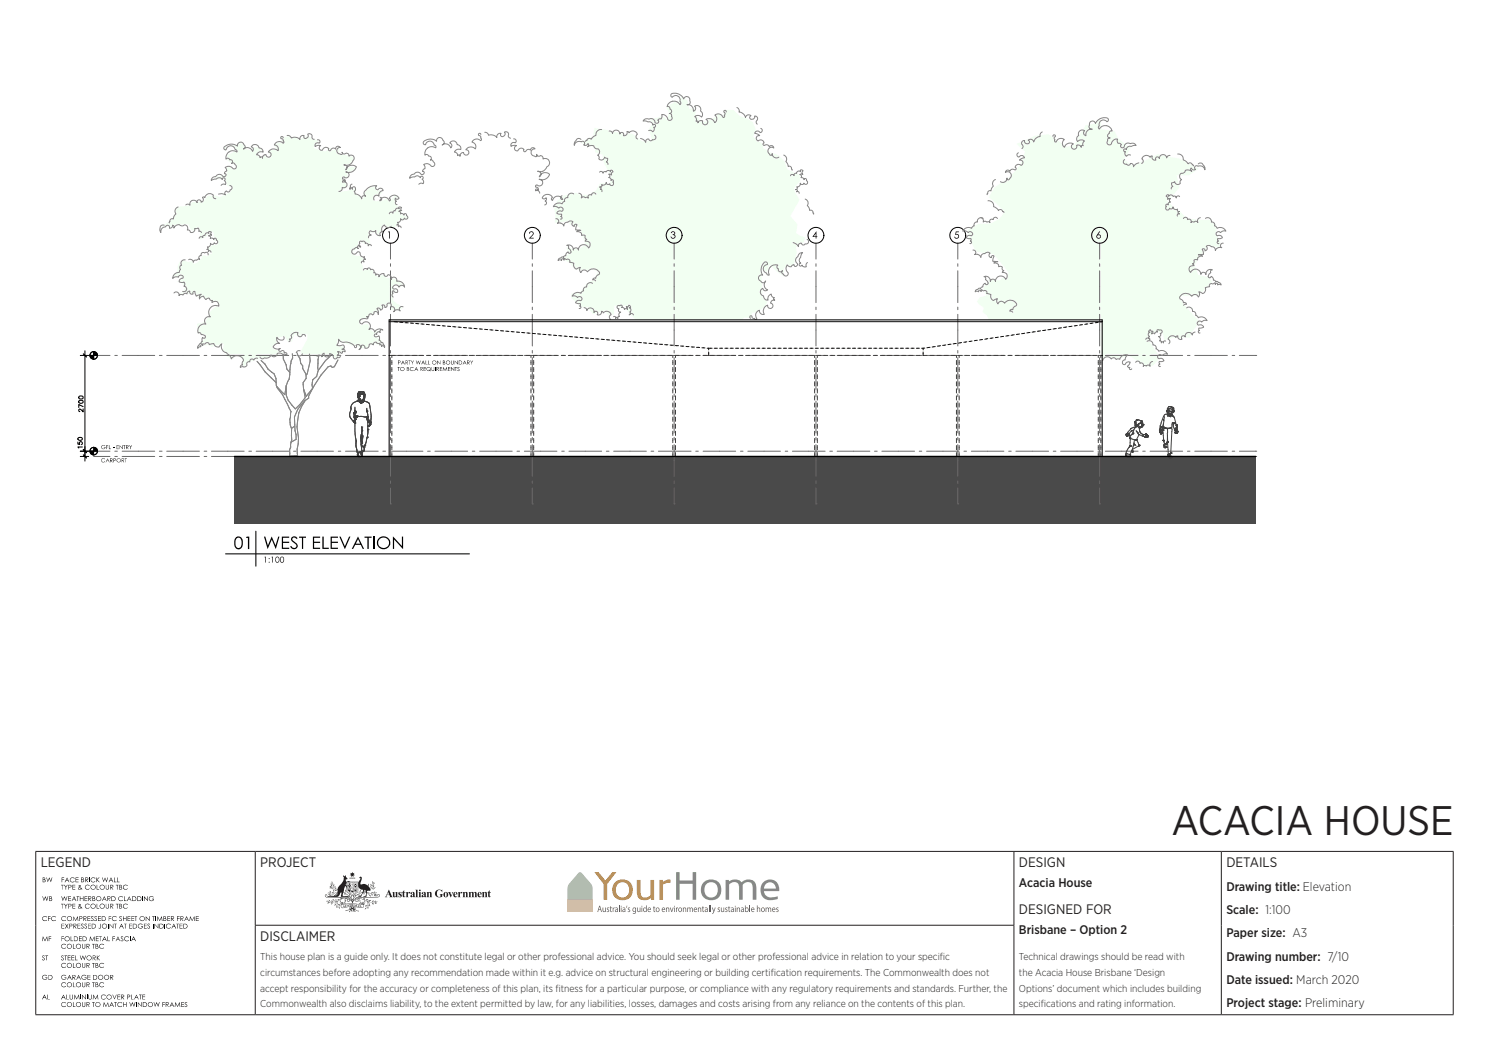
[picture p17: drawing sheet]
<svg xmlns="http://www.w3.org/2000/svg" width="420mm" height="297mm" viewBox="0 0 420 297" stroke-linecap="round" stroke-linejoin="round" font-family="sans-serif">
<defs><g id="words">
<text font-size="11.6" fill="#231f20" x="330.4" y="235.6">ACACIA HOUSE</text>
<g font-size="3.9" fill="#231f20">
<text x="11.5" y="244.7">LEGEND</text>
<text x="73.4" y="244.7">PROJECT</text>
<text x="287.4" y="244.7">DESIGN</text>
<text x="345.9" y="244.7">DETAILS</text>
<text x="287.4" y="257.9">DESIGNED FOR</text>
<text x="73.4" y="265.5">DISCLAIMER</text>
</g>
<g font-size="3.5" fill="#231f20">
<text x="287.4" y="250.2">Acacia House</text>
<text x="345.9" y="251.2">Drawing title: Elevation</text>
<text x="345.9" y="257.8">Scale: 1:100</text>
<text x="287.4" y="263.5">Brisbane – Option 2</text>
<text x="345.9" y="264.4">Paper size: A3</text>
<text x="345.9" y="271">Drawing number: 7/10</text>
<text x="345.9" y="277.6">Date issued: March 2020</text>
<text x="345.9" y="284.1">Project stage: Preliminary</text>
</g>
<g font-size="2.8" fill="#231f20">
<text x="73.4" y="270.9">This house plan is a guide only. It does not constitute legal or other professional advice. You should seek legal or other professional advice in relation to your specif</text>
<text x="73.4" y="275.3">circumstances before adopting any recommendation made within it e.g. advice on structural engineering or building certif</text>
<text x="217.4" y="275.3">ication requirements. The Commonwealth does not</text>
<text x="265.1" y="270.9">ic</text>
<text x="287.4" y="270.9">Technical drawings should be read with</text>
<text x="287.4" y="275.3">the Acacia House Brisbane ‘Design</text>
<text x="73.4" y="279.7">accept responsibility for the accuracy or completeness of this plan, its f</text>
<text x="156.7" y="279.7">itness for a particular purpose, or compliance with any regulatory requirements and standards. Further, the</text>
<text x="287.4" y="279.7">Options’ document which includes building</text>
<text x="73.4" y="284.1">Commonwealth also disclaims liability, to the extent permitted by law, for any liabilities, losses, damages and costs arising from any reliance on the contents of this plan.</text>
<text x="287.4" y="284.1">specif</text>
<text x="293.6" y="284.1">ications and rating information.</text>
</g>
</g></defs>
<g fill="#000">
<path d="M12 252.8l.4 1 .4-1 .4 1 .4-1-.4 1.3-.4-1-.4 1z" fill-rule="evenodd"/>
<path d="M12 247.5h.6l.2 .3a.32 .32 0 0 0-.2 .4 .32 .32 0 0 0 .3 .2l-.2 .4h-.7zM12.2 247.6v.5h.3a.23 .23 0 0 0 .1-.4 .23 .23 0 0 0-.3-.1zM12.2 248.2v.5h.2a.3 .3 0 0 0 .3-.4 .3 .3 0 0 0-.5-.1z" fill-rule="evenodd"/>
<path d="M13.1 247.5l.4 1 .4-1 .4 1 .5-1-.4 1.3-.5-1-.4 1z" fill-rule="evenodd"/>
<path d="M12 258.7a.81 .81 0 0 1 1.3 0l-.6-.2a.6 .6 0 0 0-.6 .9 .6 .6 0 0 0 1.1 0l.1 .1a.75 .75 0 0 1-1 .2 .75 .75 0 0 1-.3-1z" fill-rule="evenodd"/>
<path d="M13.6 258.4h.7l-.6 .2v.4h.6l-.6 .1v.7z" fill-rule="evenodd"/>
<path d="M13.9 252.8l.7 .1-.2 .5a.38 .38 0 0 1 .3 .5 .38 .38 0 0 1-.4 .2h-.4zM14 252.9v.5a.24 .24 0 0 0 .4-.1 .24 .24 0 0 0-.2-.4zM14 253.5v.5l.5-.1a.35 .35 0 0 0-.1-.4 .35 .35 0 0 0-.4 0z" fill-rule="evenodd"/>
<path d="M14.6 258.7a.61 .61 0 0 1 .6-.3 .61 .61 0 0 1 .5 .4l-.4-.3a.61 .61 0 0 0-.7 .8 .61 .61 0 0 0 1.1 .1 .63 .63 0 0 1-.6 .5 .63 .63 0 0 1-.6-.4z" fill-rule="evenodd"/>
<path d="M17.2 249.6h.8l-.4 .1v1.2l-.1-1.2z" fill-rule="evenodd"/>
<path d="M17.2 254.9h.8l-.4 .2v1.2l-.1-1.2z" fill-rule="evenodd"/>
<path d="M17.3 252.8l.5 1 .3-1 .5 1 .4-1-.4 1.3-.4-1-.5 1z" fill-rule="evenodd"/>
<path d="M17.4 247.5h.7l-.6 .1v.5h.6l-.6 .1v.6z" fill-rule="evenodd"/>
<path d="M18 249.6l.6 .5 .5-.5-.5 .7v.6z" fill-rule="evenodd"/>
<path d="M18 254.9l.6 .6 .5-.6-.5 .7v.7z" fill-rule="evenodd"/>
<path d="M17.4 258.7a.61 .61 0 0 1 .6-.3 .61 .61 0 0 1 .6 .4l-.6-.3a.6 .6 0 0 0-.5 .9 .6 .6 0 0 0 1.1 0 .63 .63 0 0 1-.6 .5 .63 .63 0 0 1-.6-.4z" fill-rule="evenodd"/>
<path d="M18.9 247.5l.7 1.3-.4-.4h-.6l-.4 .4zM18.9 247.8l-.2 .5h.5z" fill-rule="evenodd"/>
<path d="M19.2 252.8h.8l-.6 .1v.5h.6l-.6 .1v.5l.6 .1h-.8z" fill-rule="evenodd"/>
<path d="M19.3 249.6h.4a.41 .41 0 0 1 .5 .4 .41 .41 0 0 1-.7 .3l-.2 .6zM19.4 249.7v.5h.3a.25 .25 0 0 0 .3-.2 .25 .25 0 0 0-.3-.3z" fill-rule="evenodd"/>
<path d="M19.3 254.9h.3a.43 .43 0 0 1 .6 .5 .43 .43 0 0 1-.8 .2l-.1 .7zM19.4 255.1v.4h.3a.25 .25 0 0 0 .3-.2 .25 .25 0 0 0-.3-.2z" fill-rule="evenodd"/>
<path d="M18.9 259.1a.72 .72 0 0 1 1.4 0 .72 .72 0 0 1-1.4 0zM19 259.1a.6 .6 0 0 0 1.2 0 .6 .6 0 0 0-1.2 0z" fill-rule="evenodd"/>
<path d="M20.4 249.6h.8l-.6 .1v.4h.6l-.6 .2v.5l.6 .1h-.8z" fill-rule="evenodd"/>
<path d="M20.4 254.9h.8l-.6 .2v.4h.6l-.6 .1v.5l.6 .2h-.8z" fill-rule="evenodd"/>
<path d="M20.8 258.4l.5 1.1 .6-1.1 .2 1.4-.3-1-.4 1-.6-1-.3 1z" fill-rule="evenodd"/>
<path d="M20.9 252.8l.6 1.3h-.1l-.2-.4h-.6l-.4 .4zM20.9 253.1l-.3 .4h.5z" fill-rule="evenodd"/>
<path d="M19.8 247.8a.63 .63 0 0 1 1.1 0l-.5-.2a.6 .6 0 0 0-.5 .9 .6 .6 0 0 0 1 0 .67 .67 0 0 1-.9 .3 .67 .67 0 0 1-.2-1z" fill-rule="evenodd"/>
<path d="M21.3 247.5h.8l-.6 .1v.5h.6l-.6 .1v.5l.6 .1h-.8z" fill-rule="evenodd"/>
<path d="M21.6 252.8h.7l-.3 .1v1.2l-.1-1.2z" fill-rule="evenodd"/>
<path d="M22.4 258.4h.3a.42 .42 0 0 1 .6 .4 .42 .42 0 0 1-.7 .4l-.2 .6zM22.5 258.6v.4h.3a.25 .25 0 0 0 .3-.3 .25 .25 0 0 0-.4-.1z" fill-rule="evenodd"/>
<path d="M22.5 252.8l.2 .6h.7l.1-.6v1.3l-.1-.6h-.7l-.2 .6z" fill-rule="evenodd"/>
<path d="M22.9 247.5l.7 .1v.6a.36 .36 0 0 1 .1 .4 .36 .36 0 0 1-.4 .2h-.4zM23 247.6l.2 .5a.22 .22 0 0 0 .3-.2 .22 .22 0 0 0-.3-.3zM23 248.2v.5h.2a.31 .31 0 0 0 .4-.3 .31 .31 0 0 0-.5-.2z" fill-rule="evenodd"/>
<path d="M22.3 249.7l.3-.1a.3 .3 0 0 1 .2 .3 .3 .3 0 0 1-.2 .3l.3 .3 .2-.1-.1 .2 .3 .3-.4-.2-.4 .2a.38 .38 0 0 1-.5-.3 .38 .38 0 0 1 .3-.4zM22.3 249.9a.2 .2 0 0 0 .4 0 .2 .2 0 0 0-.4 0zM22.4 250.3a.29 .29 0 0 0-.1 .5 .29 .29 0 0 0 .5-.2z" fill-rule="evenodd"/>
<path d="M22.3 255a.3 .3 0 0 1 .5 .1 .3 .3 0 0 1-.2 .4l.3 .4 .3-.1-.2 .2 .3 .3-.4-.2-.4 .2a.35 .35 0 0 1-.5-.2 .35 .35 0 0 1 .2-.5zM22.3 255.3a.2 .2 0 0 0 .4 0 .2 .2 0 0 0-.4 0zM22.4 255.7a.31 .31 0 0 0-.1 .5 .31 .31 0 0 0 .5-.2z" fill-rule="evenodd"/>
<path d="M23.5 258.4h.3a.4 .4 0 0 1 .6 .3 .4 .4 0 0 1-.5 .5l.5 .6-.7-.6-.2 .6zM23.7 258.6v.4l.5-.1v-.3z" fill-rule="evenodd"/>
<path d="M23.9 252.8h.7l-.6 .1v.5h.6l-.6 .1v.5l.6 .1h-.7z" fill-rule="evenodd"/>
<path d="M24 247.5l.9 .2-.1 .4-.4 .1 .5 .6-.7-.6-.2 .6zM24.2 247.6v.5h.2a.26 .26 0 0 0 .4-.2 .26 .26 0 0 0-.4-.3z" fill-rule="evenodd"/>
<path d="M24.7 258.4h.8l-.7 .2v.4h.7l-.7 .1v.5l.7 .2h-.8z" fill-rule="evenodd"/>
<path d="M24.9 252.8h.2a.4 .4 0 0 1 .6 .3 .4 .4 0 0 1-.4 .4l.5 .6-.7-.6-.2 .6zM25 252.9v.5h.3a.25 .25 0 0 0 .3-.2 .25 .25 0 0 0-.3-.3z" fill-rule="evenodd"/>
<path d="M24.1 249.8a.84 .84 0 0 1 1.2 0l-.6-.1a.6 .6 0 0 0-.5 .9 .6 .6 0 0 0 1 0 .66 .66 0 0 1-.9 .3 .66 .66 0 0 1-.3-.9z" fill-rule="evenodd"/>
<path d="M24.1 255.2a.6 .6 0 0 1 .6-.4 .6 .6 0 0 1 .5 .4l-.4-.2a.61 .61 0 0 0-.7 .8 .61 .61 0 0 0 1.1 .1 .63 .63 0 0 1-.7 .4 .63 .63 0 0 1-.5-.5z" fill-rule="evenodd"/>
<path d="M25.7 258.5l.4-.1 .2 .3a.27 .27 0 0 0-.3-.2 .27 .27 0 0 0-.2 .4 .27 .27 0 0 0 .4 .1v.1a.35 .35 0 0 1 0 .6 .35 .35 0 0 1-.5-.3 .31 .31 0 0 0 .4 .2 .31 .31 0 0 0 .2-.3 .31 .31 0 0 0-.4-.3l-.2-.2z" fill-rule="evenodd"/>
<path d="M26.1 252.8h.6v.6a.37 .37 0 0 1 .2 .5 .37 .37 0 0 1-.5 .2h-.3zM26.2 252.9v.5a.24 .24 0 0 0 .4-.1 .25 .25 0 0 0-.3-.4zM26.2 253.5l.1 .5a.32 .32 0 0 0 .5-.4 .32 .32 0 0 0-.6-.1z" fill-rule="evenodd"/>
<path d="M25.5 250.2a.75 .75 0 0 1 1.5 0 .75 .75 0 0 1-1.5 0zM25.7 250.2a.58 .58 0 0 0 1.1 0 .58 .58 0 0 0-1.1 0z" fill-rule="evenodd"/>
<path d="M25.5 255.6a.75 .75 0 0 1 1.5 0 .75 .75 0 0 1-1.5 0zM25.7 255.6a.58 .58 0 0 0 1.1 0 .58 .58 0 0 0-1.1 0z" fill-rule="evenodd"/>
<path d="M26.7 258.5l.4-.1 .2 .3a.27 .27 0 0 0-.4-.2 .27 .27 0 0 0-.1 .4 .27 .27 0 0 0 .3 .1l.1 .1a.4 .4 0 0 1-.1 .7 .4 .4 0 0 1-.6-.3l.2-.1a.31 .31 0 0 0 .4 .2 .31 .31 0 0 0 .2-.3 .31 .31 0 0 0-.4-.3l-.2-.2z" fill-rule="evenodd"/>
<path d="M25.7 247.8a.63 .63 0 0 1 1.1 0l-.5-.2a.6 .6 0 0 0-.5 .9 .6 .6 0 0 0 1 0 .67 .67 0 0 1-1 .3 .67 .67 0 0 1-.1-1z" fill-rule="evenodd"/>
<path d="M27.2 247.5l.1 .5 .8-.5-.7 .6 .7 .7-.8-.6-.1 .6z" fill-rule="evenodd"/>
<path d="M27.3 249.6l.1 1.2 .6 .1h-.7z" fill-rule="evenodd"/>
<path d="M27.3 254.9l.1 1.2 .6 .2h-.7z" fill-rule="evenodd"/>
<path d="M27.6 258.4h.9l-.7 .2v.4h.7l-.7 .1v.5l.7 .2h-.9z" fill-rule="evenodd"/>
<path d="M27.1 253.5a.75 .75 0 0 1 1.5 0 .75 .75 0 0 1-1.5 0zM27.3 253.5a.58 .58 0 0 0 1.1 0 .58 .58 0 0 0-1.1 0z" fill-rule="evenodd"/>
<path d="M28.7 258.4h.3a.68 .68 0 0 1 .9 .6 .68 .68 0 0 1-.8 .8h-.4zM28.8 258.6v1a.6 .6 0 0 0 .9-.5 .6 .6 0 0 0-.9-.5z" fill-rule="evenodd"/>
<path d="M28.8 247.5l.4 1 .4-1 .4 1 .5-1-.4 1.3-.5-1-.4 1z" fill-rule="evenodd"/>
<path d="M28.1 250.2a.72 .72 0 0 1 1.4 0 .72 .72 0 0 1-1.4 0zM28.2 250.2a.6 .6 0 0 0 1.2 0 .6 .6 0 0 0-1.2 0z" fill-rule="evenodd"/>
<path d="M28.1 255.6a.72 .72 0 0 1 1.4 0 .72 .72 0 0 1-1.4 0zM28.2 255.6a.6 .6 0 0 0 1.2 0 .6 .6 0 0 0-1.2 0z" fill-rule="evenodd"/>
<path d="M29.4 252.8l.7 1.3-.4-.4h-.6l-.4 .4zM29.4 253.1l-.2 .4h.5z" fill-rule="evenodd"/>
<path d="M29.9 249.6l.2 1.2 .5-.2v-1l.1 .8a.46 .46 0 0 1-.4 .6 .46 .46 0 0 1-.4-.6z" fill-rule="evenodd"/>
<path d="M29.9 254.9l.1 1.2 .6-.1v-1.1l.1 .8a.45 .45 0 0 1-.4 .6 .45 .45 0 0 1-.4-.6z" fill-rule="evenodd"/>
<path d="M30.3 252.8h.2a.4 .4 0 0 1 .6 .3 .4 .4 0 0 1-.5 .4l.5 .6-.6-.6-.2 .6zM30.4 252.9v.5l.5-.1a.23 .23 0 0 0 .1-.3 .23 .23 0 0 0-.4-.1z" fill-rule="evenodd"/>
<path d="M30.7 258.4h.7l-.6 .2v.4h.6l-.6 .1v.7z" fill-rule="evenodd"/>
<path d="M31.1 249.6h.3a.4 .4 0 0 1 .6 .3 .4 .4 0 0 1-.5 .4l.5 .6-.7-.6-.2 .6zM31.2 249.7v.5h.3a.26 .26 0 0 0 .3-.3 .26 .26 0 0 0-.3-.2z" fill-rule="evenodd"/>
<path d="M31.1 254.9h.3a.39 .39 0 0 1 .6 .3 .39 .39 0 0 1-.5 .4l.5 .7-.7-.7-.2 .7zM31.2 255.1v.4h.3a.26 .26 0 0 0 .3-.2 .26 .26 0 0 0-.3-.2z" fill-rule="evenodd"/>
<path d="M31.3 247.5l.7 1.3-.4-.4h-.6l-.4 .4zM31.3 247.8l-.2 .5h.5z" fill-rule="evenodd"/>
<path d="M31.4 252.8h.3a.68 .68 0 0 1 .9 .6 .68 .68 0 0 1-.7 .7h-.5zM31.6 252.9v1.1a.6 .6 0 0 0 .8-.5 .6 .6 0 0 0-.8-.6z" fill-rule="evenodd"/>
<path d="M32.2 247.5l.1 1.2 .6 .1h-.7z" fill-rule="evenodd"/>
<path d="M32.7 249.6h.7l-.3 .1v1.2l-.1-1.2z" fill-rule="evenodd"/>
<path d="M32.7 254.9h.7l-.3 .2v1.2l-.1-1.2z" fill-rule="evenodd"/>
<path d="M31.7 258.7a.61 .61 0 0 1 .6-.3 .61 .61 0 0 1 .5 .4l-.5-.3a.6 .6 0 0 0-.5 .9 .6 .6 0 0 0 1 0 .63 .63 0 0 1-.6 .5 .63 .63 0 0 1-.5-.4z" fill-rule="evenodd"/>
<path d="M33 247.5l.2 1.2 .5 .1h-.7z" fill-rule="evenodd"/>
<path d="M33.8 258.5l.3-.1 .2 .3a.25 .25 0 0 0-.3-.2 .25 .25 0 0 0-.2 .3 .25 .25 0 0 0 .3 .2l.1 .1a.35 .35 0 0 1 0 .6 .35 .35 0 0 1-.5-.3l.1 .2a.26 .26 0 0 0 .4 0 .26 .26 0 0 0-.1-.4l-.4-.4z" fill-rule="evenodd"/>
<path d="M33.6 249.6h.3a.33 .33 0 0 1 .4 .1 .33 .33 0 0 1-.1 .5 .37 .37 0 0 1 .3 .5 .37 .37 0 0 1-.5 .2h-.4zM33.8 249.7v.4a.24 .24 0 0 0 .4-.1 .24 .24 0 0 0-.3-.3zM33.8 250.3v.5h.3a.31 .31 0 0 0 .2-.5 .31 .31 0 0 0-.5 0z" fill-rule="evenodd"/>
<path d="M33.6 254.9l.6 .1 .1 .6a.37 .37 0 0 1 .1 .5 .37 .37 0 0 1-.4 .2h-.4zM33.8 255.1v.4a.24 .24 0 0 0 .4-.1 .24 .24 0 0 0-.3-.3zM33.8 255.6l.1 .5a.32 .32 0 0 0 .4-.4 .32 .32 0 0 0-.5-.1z" fill-rule="evenodd"/>
<path d="M34.7 258.4l.1 .6h.7l.2-.6v1.4l-.2-.7h-.7l-.1 .7z" fill-rule="evenodd"/>
<path d="M33.5 253a.61 .61 0 0 1 .6-.3 .61 .61 0 0 1 .5 .4l-.4-.2a.61 .61 0 0 0-.7 .8 .61 .61 0 0 0 1.1 .1 .63 .63 0 0 1-.6 .4 .63 .63 0 0 1-.5-.3z" fill-rule="evenodd"/>
<path d="M35 252.8l.1 1.2 .6 .1h-.7z" fill-rule="evenodd"/>
<path d="M36 258.4h.8l-.7 .2v.4h.7l-.7 .1v.5l.7 .2h-.8z" fill-rule="evenodd"/>
<path d="M34.8 249.8a.86 .86 0 0 1 1.2 0l-.6-.1a.58 .58 0 0 0-.5 .8 .58 .58 0 0 0 1 .1h.1a.73 .73 0 0 1-1 .2 .73 .73 0 0 1-.2-1z" fill-rule="evenodd"/>
<path d="M34.9 255.1l.7-.2 .4 .3-.6-.2a.58 .58 0 0 0-.5 .9 .58 .58 0 0 0 1 0l.1 .1a.74 .74 0 0 1-1 .2 .74 .74 0 0 1-.1-1.1z" fill-rule="evenodd"/>
<path d="M36.5 252.8l.6 1.3-.4-.4h-.6l-.2 .4h-.1zM36.5 253.1l-.3 .4h.5z" fill-rule="evenodd"/>
<path d="M37.1 258.4h.7l-.7 .2v.4h.7l-.7 .1v.5l.7 .2h-.7z" fill-rule="evenodd"/>
<path d="M37.3 252.8h.3a.68 .68 0 0 1 .8 .6 .68 .68 0 0 1-.7 .7h-.4zM37.4 252.9v1.1a.6 .6 0 0 0 .9-.5 .6 .6 0 0 0-.9-.6z" fill-rule="evenodd"/>
<path d="M37.9 258.4h.8l-.3 .2v1.2l-.1-1.2z" fill-rule="evenodd"/>
<path d="M38.7 252.8h.3a.68 .68 0 0 1 .9 .6 .68 .68 0 0 1-.7 .7h-.5zM38.9 252.9v1.1a.61 .61 0 0 0 .9-.5 .61 .61 0 0 0-.9-.6z" fill-rule="evenodd"/>
<path d="M39.4 259.1a.72 .72 0 0 1 1.4 0 .72 .72 0 0 1-1.4 0zM39.5 259.1a.6 .6 0 0 0 1.2 0 .6 .6 0 0 0-1.2 0z" fill-rule="evenodd"/>
<path d="M40.6 252.8l1 1 .1-1v1.3l-1-1-.1 1z" fill-rule="evenodd"/>
<path d="M41.1 258.4l1 1 .1-1v1.4l-.9-1-.2 1z" fill-rule="evenodd"/>
<path d="M42.9 258.4h.8l-.3 .2v1.2l-.2-1.2z" fill-rule="evenodd"/>
<path d="M42.1 253l.2-.1a.59 .59 0 0 1 .9 .2l-.5-.2a.59 .59 0 0 0-.6 .5 .59 .59 0 0 0 .5 .7 .59 .59 0 0 0 .7-.5l-.4-.1h.5a.72 .72 0 0 1-.9 .6 .72 .72 0 0 1-.4-1.1z" fill-rule="evenodd"/>
<path d="M44.4 258.4l.6 1.1 .6-1.1 .2 1.4-.3-1-.4 1-.6-1-.2 1z" fill-rule="evenodd"/>
<path d="M46.1 258.4l.6 .1v.6a.37 .37 0 0 1 .2 .4 .37 .37 0 0 1-.4 .3h-.4zM46.2 258.6v.4l.5-.1v-.3zM46.2 259.1v.5h.4a.31 .31 0 0 0 .1-.4 .31 .31 0 0 0-.5-.1z" fill-rule="evenodd"/>
<path d="M47.2 258.4h.8l-.7 .2v.4h.7l-.7 .1v.5l.7 .2h-.8z" fill-rule="evenodd"/>
<path d="M48.2 258.4h.3a.4 .4 0 0 1 .6 .3 .4 .4 0 0 1-.5 .5l.5 .6-.6-.6-.3 .6zM48.4 258.6v.4h.2a.25 .25 0 0 0 .4-.2 .25 .25 0 0 0-.4-.2z" fill-rule="evenodd"/>
<path d="M49.9 258.4h.8l-.6 .2v.4h.6l-.6 .1v.7z" fill-rule="evenodd"/>
<path d="M50.9 258.4h.3a.4 .4 0 0 1 .6 .3 .4 .4 0 0 1-.5 .5l.5 .6-.7-.6-.2 .6zM51 258.6v.4l.6-.1v-.3z" fill-rule="evenodd"/>
<path d="M52.6 258.4l.7 1.4-.4-.5h-.6l-.3 .5zM52.7 258.7l-.3 .5h.5z" fill-rule="evenodd"/>
<path d="M53.6 258.4l.6 1.1 .6-1.1 .2 1.4-.3-1-.5 1-.5-1-.3 1z" fill-rule="evenodd"/>
<path d="M55.2 258.4h.9l-.7 .2v.4h.7l-.7 .1v.5l.7 .2h-.9z" fill-rule="evenodd"/>
<path d="M12 269.6l.5-.1 .1 .2h-.1a.25 .25 0 0 0-.4 0 .25 .25 0 0 0 .2 .4 .41 .41 0 0 1 .2 .7 .41 .41 0 0 1-.7-.2l.2-.1a.28 .28 0 0 0 .3 .2 .28 .28 0 0 0 .2-.2 .28 .28 0 0 0-.3-.3l-.3-.4z" fill-rule="evenodd"/>
<path d="M12.1 264.1l.6 1.1 .6-1.1 .2 1.3-.3-.9-.5 .9-.5-.9-.3 .9z" fill-rule="evenodd"/>
<path d="M12.8 269.5h.8l-.4 .1v1.2l-.1-1.2z" fill-rule="evenodd"/>
<path d="M12.1 275.2v-.1a.84 .84 0 0 1 1.2 .1h-.9a.59 .59 0 0 0-.1 1 .59 .59 0 0 0 .9-.4l-.4-.1h.6a.72 .72 0 0 1-1 .6 .72 .72 0 0 1-.3-1.1z" fill-rule="evenodd"/>
<path d="M13.7 275h.2a.68 .68 0 0 1 .9 .6 .68 .68 0 0 1-.7 .7h-.4zM13.8 275.1v1.1a.63 .63 0 0 0 .9-.6 .63 .63 0 0 0-.9-.5z" fill-rule="evenodd"/>
<path d="M13.8 264.1h.6l-.5 .1v.5h.5l-.5 .1v.6z" fill-rule="evenodd"/>
<path d="M17.4 269.6l.4-.1 .1 .3a.27 .27 0 0 0-.4-.1 .27 .27 0 0 0-.1 .3 .27 .27 0 0 0 .4 .2 .36 .36 0 0 1 .1 .6 .36 .36 0 0 1-.6-.3 .29 .29 0 0 0 .3 .3 .29 .29 0 0 0 .3-.3 .29 .29 0 0 0-.3-.3l-.3-.3z" fill-rule="evenodd"/>
<path d="M17.4 260.6h.7h-.6v.5h.6l-.6 .1v.6l.6 .1h-.7z" fill-rule="evenodd"/>
<path d="M17.4 264.1h.6l-.6 .1v.5h.6l-.6 .1v.6z" fill-rule="evenodd"/>
<path d="M18.2 269.5h.7l-.3 .1v1.2l-.1-1.2z" fill-rule="evenodd"/>
<path d="M18.3 260.6l.5 .5 .5-.5-.4 .6 .4 .7-.5-.6-.5 .6 .4-.7z" fill-rule="evenodd"/>
<path d="M17.4 271.9a.6 .6 0 0 1 .6-.4 .6 .6 0 0 1 .5 .5l-.5-.3a.6 .6 0 0 0-.5 .9 .6 .6 0 0 0 1 0 .6 .6 0 0 1-.5 .4 .6 .6 0 0 1-.6-.3z" fill-rule="evenodd"/>
<path d="M17.4 266.6a.76 .76 0 0 1 1.2-.1l-.5-.2a.6 .6 0 0 0-.7 .9 .6 .6 0 0 0 1.1 0 .6 .6 0 0 1-.5 .4 .6 .6 0 0 1-.6-.3z" fill-rule="evenodd"/>
<path d="M17.4 277.4a.6 .6 0 0 1 .6-.4 .6 .6 0 0 1 .5 .4l-.5-.2a.59 .59 0 0 0-.5 .9 .59 .59 0 0 0 1 0 .62 .62 0 0 1-.7 .4 .62 .62 0 0 1-.5-.5z" fill-rule="evenodd"/>
<path d="M17.4 275.2l.2-.2a.57 .57 0 0 1 1 .3l-.4-.2-.5 .1a.59 .59 0 0 0 0 .9 .59 .59 0 0 0 .9-.3l-.4-.1h.5a.73 .73 0 0 1-.9 .6 .73 .73 0 0 1-.4-1.1z" fill-rule="evenodd"/>
<path d="M18.2 264.8a.7 .7 0 0 1 1.4 0 .7 .7 0 0 1-1.4 0zM18.4 264.8a.57 .57 0 0 0 1.1 0 .57 .57 0 0 0-1.1 0z" fill-rule="evenodd"/>
<path d="M19.1 269.5h.8l-.7 .1v.5h.7l-.7 .1v.5l.7 .1h-.8z" fill-rule="evenodd"/>
<path d="M19.6 260.6h.2a.43 .43 0 0 1 .6 .4 .43 .43 0 0 1-.7 .2l-.1 .7zM19.7 260.6v.5h.2a.26 .26 0 0 0 .4-.2 .26 .26 0 0 0-.4-.3z" fill-rule="evenodd"/>
<path d="M18.8 272.3a.75 .75 0 0 1 1.5 0 .75 .75 0 0 1-1.5 0zM19 272.3a.6 .6 0 0 0 1.2 0 .6 .6 0 0 0-1.2 0z" fill-rule="evenodd"/>
<path d="M18.8 266.9a.75 .75 0 0 1 1.5 0 .75 .75 0 0 1-1.5 0zM19 266.9a.6 .6 0 0 0 1.2 0 .6 .6 0 0 0-1.2 0z" fill-rule="evenodd"/>
<path d="M18.8 277.8a.75 .75 0 0 1 1.5 0 .75 .75 0 0 1-1.5 0zM19 277.8a.6 .6 0 0 0 1.2 0 .6 .6 0 0 0-1.2 0z" fill-rule="evenodd"/>
<path d="M19.6 275l.7 1.3h-.2l-.2-.4h-.6l-.4 .4zM19.6 275.3l-.3 .4h.5z" fill-rule="evenodd"/>
<path d="M19.9 264.1l.2 1.2 .5 .1h-.7z" fill-rule="evenodd"/>
<path d="M20.2 269.5h.8l-.7 .1v.5h.7l-.7 .1v.5l.7 .1h-.8z" fill-rule="evenodd"/>
<path d="M20.4 275h.5a.37 .37 0 0 1 .4 .4 .37 .37 0 0 1-.5 .3l.5 .6-.7-.6-.2 .6zM20.6 275.1v.5l.5-.1v-.4z" fill-rule="evenodd"/>
<path d="M20.6 271.6l.1 1.2 .6 .2h-.7z" fill-rule="evenodd"/>
<path d="M20.6 266.2l.1 1.2 .6 .2h-.7z" fill-rule="evenodd"/>
<path d="M20.6 277.1l.1 1.2 .6 .1h-.7z" fill-rule="evenodd"/>
<path d="M20.7 260.6l.8 .1a.36 .36 0 0 1 0 .5 .36 .36 0 0 1-.4 0l.5 .7-.7-.7-.2 .7zM20.9 260.6v.5h.2a.26 .26 0 0 0 .4-.2 .26 .26 0 0 0-.4-.3z" fill-rule="evenodd"/>
<path d="M20.9 264.1h.2a.68 .68 0 0 1 .9 .6 .68 .68 0 0 1-.7 .7h-.4zM21 264.2v1.1a.61 .61 0 0 0 .9-.5 .61 .61 0 0 0-.9-.6z" fill-rule="evenodd"/>
<path d="M21.2 269.5l.1 1.2 .6 .1h-.7z" fill-rule="evenodd"/>
<path d="M21.9 260.6h.8h-.7v.5h.7l-.7 .1v.6l.7 .1h-.8z" fill-rule="evenodd"/>
<path d="M21.4 272.3a.72 .72 0 0 1 1.4 0 .72 .72 0 0 1-1.4 0zM21.5 272.3a.6 .6 0 0 0 1.2 0 .6 .6 0 0 0-1.2 0z" fill-rule="evenodd"/>
<path d="M21.4 266.9a.72 .72 0 0 1 1.4 0 .72 .72 0 0 1-1.4 0zM21.5 266.9a.6 .6 0 0 0 1.2 0 .6 .6 0 0 0-1.2 0z" fill-rule="evenodd"/>
<path d="M21.4 277.8a.72 .72 0 0 1 1.4 0 .72 .72 0 0 1-1.4 0zM21.5 277.8a.6 .6 0 0 0 1.2 0 .6 .6 0 0 0-1.2 0z" fill-rule="evenodd"/>
<path d="M22.1 275l.7 1.3-.3-.4h-.6l-.4 .4zM22.2 275.3l-.3 .4h.5z" fill-rule="evenodd"/>
<path d="M22.3 264.1h.8l-.7 .1v.5h.7l-.7 .1v.5l.7 .1h-.8z" fill-rule="evenodd"/>
<path d="M22.5 269.5l.4 1 .4-1 .5 1 .4-1-.4 1.3-.5-1-.4 1z" fill-rule="evenodd"/>
<path d="M23 260.6a.25 .25 0 0 1 .3-.1 .25 .25 0 0 1 .1 .3 .25 .25 0 0 0-.3-.2 .25 .25 0 0 0-.1 .4 .25 .25 0 0 0 .3 .1 .39 .39 0 0 1 .4 .4 .39 .39 0 0 1-.4 .4 .39 .39 0 0 1-.4-.4l.1 .2a.3 .3 0 0 0 .5-.2 .3 .3 0 0 0-.4-.3l-.2-.3z" fill-rule="evenodd"/>
<path d="M23.2 271.6l.1 .8a.33 .33 0 0 0 .3 .5 .33 .33 0 0 0 .3-.5v-.8l.1 .8a.46 .46 0 0 1-.4 .6 .46 .46 0 0 1-.4-.6z" fill-rule="evenodd"/>
<path d="M23.2 266.2l.1 1.1 .2 .1a.3 .3 0 0 0 .4 0 .3 .3 0 0 0 0-.4l.1-.8v1.2l-.3 .2-.5-.2z" fill-rule="evenodd"/>
<path d="M23.2 277.1l.1 .9a.31 .31 0 0 0 .3 .3 .31 .31 0 0 0 .3-.4v-.8l.1 .8a.45 .45 0 0 1-.4 .6 .45 .45 0 0 1-.4-.6z" fill-rule="evenodd"/>
<path d="M23.3 264.1h.3a.68 .68 0 0 1 .9 .6 .68 .68 0 0 1-.7 .7h-.5zM23.4 264.2v1.1a.6 .6 0 0 0 .9-.5 .6 .6 0 0 0-.9-.6z" fill-rule="evenodd"/>
<path d="M23.9 260.6a.25 .25 0 0 1 .4-.1 .25 .25 0 0 1 .1 .3 .25 .25 0 0 0-.3-.2 .25 .25 0 0 0-.2 .3 .25 .25 0 0 0 .3 .2 .39 .39 0 0 1 .4 .4 .39 .39 0 0 1-.3 .4 .39 .39 0 0 1-.4-.4l.1 .2a.3 .3 0 0 0 .5-.2 .3 .3 0 0 0-.4-.3l-.2-.3z" fill-rule="evenodd"/>
<path d="M23.1 275.2l.2-.1a.84 .84 0 0 1 1.1 .1l-.9-.1a.59 .59 0 0 0-.1 1 .59 .59 0 0 0 .9-.3l-.4-.1h.6a.73 .73 0 0 1-1 .6 .73 .73 0 0 1-.4-1.1z" fill-rule="evenodd"/>
<path d="M24.4 271.6h.3a.4 .4 0 0 1 .6 .3 .4 .4 0 0 1-.5 .5l.5 .6-.7-.6-.2 .6zM24.5 271.8v.4h.3a.26 .26 0 0 0 .4-.2 .26 .26 0 0 0-.4-.2z" fill-rule="evenodd"/>
<path d="M24.4 266.2h.4a.38 .38 0 0 1 .5 .4 .38 .38 0 0 1-.5 .4l.5 .6-.7-.6-.2 .6zM24.5 266.4v.4h.3a.26 .26 0 0 0 .3-.2 .26 .26 0 0 0-.3-.2z" fill-rule="evenodd"/>
<path d="M24.4 277.1l.7 .1a.36 .36 0 0 1 .1 .5 .36 .36 0 0 1-.4 .1l.5 .6-.7-.6-.2 .6zM24.5 277.2v.5l.6-.2v-.2z" fill-rule="evenodd"/>
<path d="M24.7 275h.8l-.7 .1v.4h.7l-.7 .1v.6l.7 .1h-.8z" fill-rule="evenodd"/>
<path d="M24.9 260.6h.8h-.7v.5h.7l-.7 .1v.6l.7 .1h-.8z" fill-rule="evenodd"/>
<path d="M24.4 270.2a.72 .72 0 0 1 1.4 0 .72 .72 0 0 1-1.4 0zM24.5 270.2a.6 .6 0 0 0 1.2 0 .6 .6 0 0 0-1.2 0z" fill-rule="evenodd"/>
<path d="M25.4 264.1l.6 1.1 .6-1.1 .2 1.3-.3-.9-.5 .9-.5-.9-.3 .9z" fill-rule="evenodd"/>
<path d="M25.9 260.6h.3a.68 .68 0 0 1 .8 .5 .68 .68 0 0 1-.7 .8h-.4zM26 260.6v1.2a.61 .61 0 0 0 .9-.6 .61 .61 0 0 0-.9-.6z" fill-rule="evenodd"/>
<path d="M26 271.6h.7l-.3 .2v1.2l-.1-1.2z" fill-rule="evenodd"/>
<path d="M26 266.2h.7l-.3 .2v1.2l-.1-1.2z" fill-rule="evenodd"/>
<path d="M26 277.1h.7l-.3 .1v1.2l-.1-1.2z" fill-rule="evenodd"/>
<path d="M26.2 269.5h.2a.39 .39 0 0 1 .6 .3 .39 .39 0 0 1-.5 .4l.5 .6-.7-.6-.1 .6zM26.3 269.6v.5l.6-.1-.1-.3z" fill-rule="evenodd"/>
<path d="M26.3 275h.3a.68 .68 0 0 1 .8 .6 .68 .68 0 0 1-.7 .7h-.4zM26.4 275.1v1.1a.63 .63 0 0 0 .9-.6 .63 .63 0 0 0-.9-.5z" fill-rule="evenodd"/>
<path d="M26.9 271.6l.6 .1v.5a.39 .39 0 0 1 .3 .5 .39 .39 0 0 1-.5 .3h-.4zM27.1 271.8v.4a.25 .25 0 0 0 .4-.1 .25 .25 0 0 0-.3-.3zM27.1 272.3v.5h.4a.31 .31 0 0 0 0-.5 .31 .31 0 0 0-.4 0z" fill-rule="evenodd"/>
<path d="M26.9 266.2h.3a.33 .33 0 0 1 .4 .2 .33 .33 0 0 1-.1 .4 .38 .38 0 0 1 .3 .5 .38 .38 0 0 1-.5 .3h-.4zM27.1 266.4v.4a.24 .24 0 0 0 .4-.1 .24 .24 0 0 0-.3-.3zM27.1 266.9l.1 .5a.32 .32 0 0 0 .4-.4 .32 .32 0 0 0-.5-.1z" fill-rule="evenodd"/>
<path d="M26.9 277.1l.7 .2-.1 .4a.36 .36 0 0 1 .3 .5 .36 .36 0 0 1-.5 .2h-.4zM27.1 277.2v.5a.26 .26 0 0 0 .4-.2 .26 .26 0 0 0-.3-.3zM27.1 277.8l.1 .5a.33 .33 0 0 0 .4-.4 .33 .33 0 0 0-.5-.1z" fill-rule="evenodd"/>
<path d="M27 264.1h.8l-.6 .1v.5h.6l-.6 .1v.5l.6 .1h-.8z" fill-rule="evenodd"/>
<path d="M27.3 269.5l.2 .5 .7-.5-.7 .6 .7 .7-.7-.6-.2 .6z" fill-rule="evenodd"/>
<path d="M28 264.1h.7l-.3 .1v1.2l-.1-1.2z" fill-rule="evenodd"/>
<path d="M28.3 260.6l.2 .9a.31 .31 0 0 1-.3 .4 .31 .31 0 0 1-.3-.2 .26 .26 0 0 0 .3 .1 .26 .26 0 0 0 .1-.4z" fill-rule="evenodd"/>
<path d="M27.6 275.7a.75 .75 0 0 1 1.5 0 .75 .75 0 0 1-1.5 0zM27.8 275.7a.6 .6 0 0 0 1.2 0 .6 .6 0 0 0-1.2 0z" fill-rule="evenodd"/>
<path d="M28.1 271.9a.77 .77 0 0 1 1.2 0l-.6-.2a.58 .58 0 0 0-.5 .9 .58 .58 0 0 0 1 0l.1 .1a.73 .73 0 0 1-1 .2 .73 .73 0 0 1-.2-1z" fill-rule="evenodd"/>
<path d="M28.2 266.4l.6-.2 .5 .3-.5-.2a.59 .59 0 0 0-.6 .8 .59 .59 0 0 0 1 .1l.1 .1a.74 .74 0 0 1-1 .2 .74 .74 0 0 1-.1-1.1z" fill-rule="evenodd"/>
<path d="M28.2 277.3l.7-.2 .4 .3-.6-.2a.57 .57 0 0 0-.5 .9 .57 .57 0 0 0 1 0l.1 .1a.74 .74 0 0 1-1 .1 .74 .74 0 0 1-.1-1z" fill-rule="evenodd"/>
<path d="M28.7 261.2a.75 .75 0 0 1 1.5 0 .75 .75 0 0 1-1.5 0zM28.9 261.2a.58 .58 0 0 0 1.1 0 .58 .58 0 0 0-1.1 0z" fill-rule="evenodd"/>
<path d="M29.5 264.1l.6 1.3-.3-.4h-.6l-.4 .4zM29.5 264.4l-.2 .5h.4z" fill-rule="evenodd"/>
<path d="M29.3 275.7a.75 .75 0 0 1 1.5 0 .75 .75 0 0 1-1.5 0zM29.5 275.7a.58 .58 0 0 0 1.1 0 .58 .58 0 0 0-1.1 0z" fill-rule="evenodd"/>
<path d="M30.3 264.1l.2 1.2 .5 .1h-.7z" fill-rule="evenodd"/>
<path d="M30.9 260.6l.9 1 .2-1v1.3l-1-1.1-.1 1.1z" fill-rule="evenodd"/>
<path d="M31.1 275h.4a.36 .36 0 0 1 .4 .4 .36 .36 0 0 1-.4 .3l.5 .6-.7-.6-.2 .6zM31.2 275.1v.5h.3a.25 .25 0 0 0 .3-.3 .25 .25 0 0 0-.3-.2z" fill-rule="evenodd"/>
<path d="M31.7 264.1h.7l-.5 .1v.5h.5l-.5 .1v.6z" fill-rule="evenodd"/>
<path d="M32.2 260.6h.7h-.3v1.3l-.1-1.3z" fill-rule="evenodd"/>
<path d="M33.3 264.1l.6 1.3-.3-.4h-.7l-.3 .4zM33.3 264.4l-.3 .5h.5z" fill-rule="evenodd"/>
<path d="M34.1 264.2l.5-.1 .2 .2h-.2a.24 .24 0 0 0-.4 .1 .24 .24 0 0 0 .3 .3 .38 .38 0 0 1 .4 .4 .38 .38 0 0 1-.4 .4 .38 .38 0 0 1-.4-.4 .32 .32 0 0 0 .4 .3 .32 .32 0 0 0 .2-.4 .32 .32 0 0 0-.4-.2l-.2-.3z" fill-rule="evenodd"/>
<path d="M34.2 260.6l.7 1.3h-.2l-.1-.5h-.6l-.4 .5zM34.2 260.8l-.2 .5h.5z" fill-rule="evenodd"/>
<path d="M35 260.6h.7h-.3v1.3l-.1-1.3z" fill-rule="evenodd"/>
<path d="M35.2 264.4a.61 .61 0 0 1 .5-.3 .61 .61 0 0 1 .6 .3l-.5-.2a.59 .59 0 0 0-.6 .9 .59 .59 0 0 0 1.1 0 .67 .67 0 0 1-1 .3 .67 .67 0 0 1-.1-1z" fill-rule="evenodd"/>
<path d="M36.5 260.6h.7h-.6v.5h.6l-.6 .1v.6l.6 .1h-.7z" fill-rule="evenodd"/>
<path d="M37.5 260.6h.3a.68 .68 0 0 1 .9 .5 .68 .68 0 0 1-.8 .8h-.4zM37.6 260.6v1.2a.63 .63 0 0 0 .9-.6 .63 .63 0 0 0-.9-.6z" fill-rule="evenodd"/>
<path d="M37.7 264.1l.6 1.3-.3-.4h-.6l-.4 .4zM37.7 264.4l-.3 .5h.5z" fill-rule="evenodd"/>
<path d="M39 260.8l.2-.2a.59 .59 0 0 1 .9 .3l-.6-.2a.58 .58 0 0 0-.3 1 .58 .58 0 0 0 1-.3l-.4-.2h.5a.72 .72 0 0 1-.9 .6 .72 .72 0 0 1-.4-1z" fill-rule="evenodd"/>
<path d="M40.6 260.6h.8h-.7v.5h.7l-.7 .1v.6l.7 .1h-.8z" fill-rule="evenodd"/>
<path d="M41.7 260.6l.3-.1 .3 .2h-.2a.22 .22 0 0 0-.3 0 .22 .22 0 0 0 .1 .3v.1a.4 .4 0 0 1 .5 .3 .4 .4 0 0 1-.3 .5 .4 .4 0 0 1-.5-.4 .29 .29 0 0 0 .3 .3 .29 .29 0 0 0 .3-.3 .29 .29 0 0 0-.3-.3l-.3-.3z" fill-rule="evenodd"/>
<path d="M43.6 260.6l.9 1 .2-1v1.3l-1-1.1-.1 1.1z" fill-rule="evenodd"/>
<path d="M45 260.6h.3a.68 .68 0 0 1 .8 .5 .68 .68 0 0 1-.6 .8h-.5zM45.1 260.6v1.2a.61 .61 0 0 0 .9-.6 .61 .61 0 0 0-.9-.6z" fill-rule="evenodd"/>
<path d="M47 260.7l.7-.2 .5 .3-.6-.2a.59 .59 0 0 0-.6 .9 .59 .59 0 0 0 1 0l.2 .1a.74 .74 0 0 1-1.1 .1 .74 .74 0 0 1-.1-1z" fill-rule="evenodd"/>
<path d="M49 260.6l.7 1.3h-.2l-.2-.5h-.6l-.3 .5zM49 260.8l-.2 .5h.4z" fill-rule="evenodd"/>
<path d="M49.7 260.6h.8h-.3v1.3l-.2-1.3z" fill-rule="evenodd"/>
<path d="M50.7 260.6h.8h-.7v.5h.7l-.7 .1v.6l.7 .1h-.8z" fill-rule="evenodd"/>
<path d="M51.7 260.6h.3a.68 .68 0 0 1 .9 .5 .68 .68 0 0 1-.8 .8h-.4zM51.9 260.6v1.2a.61 .61 0 0 0 .8-.6 .61 .61 0 0 0-.8-.6z" fill-rule="evenodd"/>
<path d="M12.5 280.5l.7 1.4-.4-.4h-.6l-.3 .4zM12.6 280.8l-.3 .5h.5z" fill-rule="evenodd"/>
<path d="M13.4 280.5l.1 1.3 .6 .1h-.7z" fill-rule="evenodd"/>
<path d="M17.9 280.5l.7 1.4-.4-.4h-.6l-.4 .4zM17.9 280.8l-.2 .5h.4z" fill-rule="evenodd"/>
<path d="M17.4 282.9a.61 .61 0 0 1 .6-.3 .61 .61 0 0 1 .5 .4l-.3-.2a.59 .59 0 0 0-.7 .3 .59 .59 0 0 0 .2 .8 .59 .59 0 0 0 .8-.2 .62 .62 0 0 1-.7 .4 .62 .62 0 0 1-.5-.6z" fill-rule="evenodd"/>
<path d="M18.7 280.5l.2 1.3 .5 .1h-.7z" fill-rule="evenodd"/>
<path d="M18.8 283.4a.7 .7 0 0 1 1.4 0 .7 .7 0 0 1-1.4 0zM19 283.3a.6 .6 0 0 0 1.2 0 .6 .6 0 0 0-1.2 0z" fill-rule="evenodd"/>
<path d="M19.7 280.5l.2 1.2 .4 .1 .1-.2v-1.1l.1 .9a.45 .45 0 0 1-.4 .5 .45 .45 0 0 1-.4-.5z" fill-rule="evenodd"/>
<path d="M20.6 282.7l.1 1.2 .6 .1h-.7z" fill-rule="evenodd"/>
<path d="M21 280.5l.6 1.1 .6-1.1 .2 1.4-.3-1-.5 1-.5-1-.2 1z" fill-rule="evenodd"/>
<path d="M21.4 283.4a.7 .7 0 0 1 1.4 0 .7 .7 0 0 1-1.4 0zM21.5 283.3a.6 .6 0 0 0 1.2 0 .6 .6 0 0 0-1.2 0z" fill-rule="evenodd"/>
<path d="M23.1 280.5l1 1.1 .1-1.1v1.4l-.9-1-.2 1z" fill-rule="evenodd"/>
<path d="M23.2 282.7l.1 .7a.33 .33 0 0 0 .3 .5 .33 .33 0 0 0 .3-.5l.1-.7v.8a.45 .45 0 0 1-.4 .5 .45 .45 0 0 1-.4-.5z" fill-rule="evenodd"/>
<path d="M24.4 282.7h.4a.39 .39 0 0 1 .5 .3 .39 .39 0 0 1-.5 .4l.5 .6-.7-.6-.2 .6zM24.5 282.8v.5h.4a.25 .25 0 0 0 .2-.3 .25 .25 0 0 0-.3-.2z" fill-rule="evenodd"/>
<path d="M25 280.5l.2 1.2 .4 .1 .1-.2v-1.1l.2 .9a.47 .47 0 0 1-.5 .5 .47 .47 0 0 1-.4-.5z" fill-rule="evenodd"/>
<path d="M26 282.7h.7l-.3 .1v1.2l-.1-1.2z" fill-rule="evenodd"/>
<path d="M26.3 280.5l.6 1.1 .6-1.1 .2 1.4-.2-1-.5 1-.6-1-.2 1z" fill-rule="evenodd"/>
<path d="M26.9 283.3a.7 .7 0 0 1 1.4 0 .7 .7 0 0 1-1.4 0zM27 283.3a.6 .6 0 0 0 1.2 0 .6 .6 0 0 0-1.2 0z" fill-rule="evenodd"/>
<path d="M29.3 282.7l.6 1.1 .6-1.1 .2 1.3-.3-1-.5 1-.5-1-.3 1z" fill-rule="evenodd"/>
<path d="M28.6 280.8a.61 .61 0 0 1 .6-.3 .61 .61 0 0 1 .5 .4l-.4-.2a.6 .6 0 0 0-.7 .4 .6 .6 0 0 0 .4 .7 .6 .6 0 0 0 .7-.2 .67 .67 0 0 1-1 .2 .67 .67 0 0 1-.1-1z" fill-rule="evenodd"/>
<path d="M30 281.3a.75 .75 0 0 1 1.5 0 .75 .75 0 0 1-1.5 0zM30.2 281.3a.6 .6 0 0 0 1.2 0 .6 .6 0 0 0-1.2 0z" fill-rule="evenodd"/>
<path d="M31.5 282.7l.7 1.3-.4-.4h-.6l-.4 .4zM31.5 282.9l-.3 .5h.5z" fill-rule="evenodd"/>
<path d="M31.7 280.5l.6 1.1 .6-1.1-.6 1.4z" fill-rule="evenodd"/>
<path d="M32.2 282.7h.7l-.2 .1v1.2l-.2-1.2z" fill-rule="evenodd"/>
<path d="M33.1 280.5h.8l-.6 .2v.4h.6l-.6 .1v.6l.6 .1h-.8z" fill-rule="evenodd"/>
<path d="M34.2 280.5h.3a.4 .4 0 0 1 .6 .3 .4 .4 0 0 1-.5 .5l.5 .6-.7-.6-.2 .6zM34.3 280.7v.4l.6-.1-.1-.3z" fill-rule="evenodd"/>
<path d="M33.3 282.8l.8-.1 .4 .2-.6-.1a.58 .58 0 0 0-.6 .8 .58 .58 0 0 0 1 .1l.2 .1a.74 .74 0 0 1-1.1 .1 .74 .74 0 0 1-.1-1.1z" fill-rule="evenodd"/>
<path d="M34.7 282.7l.2 .5h.7l.1-.5v1.3l-.1-.6h-.7l-.2 .6z" fill-rule="evenodd"/>
<path d="M35.9 280.5h.3a.42 .42 0 0 1 .5 .6 .42 .42 0 0 1-.7 .2l-.1 .6zM36 280.7v.4h.3a.25 .25 0 0 0 .3-.2 .25 .25 0 0 0-.3-.2z" fill-rule="evenodd"/>
<path d="M36.5 282.7l.4 .9 .4-.9 .4 .9 .5-.9-.4 1.3-.5-1-.4 1z" fill-rule="evenodd"/>
<path d="M37 280.5l.1 1.3 .6 .1h-.7z" fill-rule="evenodd"/>
<path d="M38.5 280.5l.6 1.4-.3-.4h-.6l-.4 .4zM38.5 280.8l-.2 .5h.4z" fill-rule="evenodd"/>
<path d="M38.9 282.7l.9 1 .2-1v1.3l-1-1-.1 1z" fill-rule="evenodd"/>
<path d="M39.2 280.5h.8l-.4 .2v1.2l-.1-1.2z" fill-rule="evenodd"/>
<path d="M40.1 280.5h.8l-.6 .2v.4h.6l-.6 .1v.6l.6 .1h-.8z" fill-rule="evenodd"/>
<path d="M40.3 282.7h.3a.68 .68 0 0 1 .8 .5 .68 .68 0 0 1-.7 .8h-.4zM40.4 282.8v1.1a.61 .61 0 0 0 .9-.6 .61 .61 0 0 0-.9-.5z" fill-rule="evenodd"/>
<path d="M41.7 283.4a.7 .7 0 0 1 1.4 0 .7 .7 0 0 1-1.4 0zM41.8 283.3a.6 .6 0 0 0 1.2 0 .6 .6 0 0 0-1.2 0z" fill-rule="evenodd"/>
<path d="M43.3 282.7l.4 .9 .5-.9 .4 .9 .4-.9-.4 1.3-.4-1-.5 1z" fill-rule="evenodd"/>
<path d="M45.8 282.7h.7l-.5 .1v.4h.5l-.5 .2v.6z" fill-rule="evenodd"/>
<path d="M46.7 282.7h.4a.39 .39 0 0 1 .5 .3 .39 .39 0 0 1-.5 .4l.5 .6-.6-.6-.3 .6zM46.9 282.8v.5h.2a.25 .25 0 0 0 .4-.2 .25 .25 0 0 0-.3-.3z" fill-rule="evenodd"/>
<path d="M48.5 282.7l.6 1.3-.3-.4h-.6l-.4 .4zM48.5 282.9l-.2 .5h.4z" fill-rule="evenodd"/>
<path d="M49.5 282.7l.6 1.1 .6-1.1 .2 1.3-.3-1-.5 1-.5-1-.3 1z" fill-rule="evenodd"/>
<path d="M51.1 282.7h.8l-.6 .1v.4h.6l-.6 .2v.5l.6 .1h-.8z" fill-rule="evenodd"/>
<path d="M52.2 282.7h.5v.2a.25 .25 0 0 0-.3-.1 .25 .25 0 0 0-.2 .3 .25 .25 0 0 0 .3 .2 .41 .41 0 0 1 .2 .7 .41 .41 0 0 1-.7-.3h.1a.28 .28 0 0 0 .3 .2 .28 .28 0 0 0 .3-.3 .28 .28 0 0 0-.3-.2l-.3-.4z" fill-rule="evenodd"/>
</g>
<path d="M25.2 247.5l.1 1.3zM40.2 252.8l.1 1.3zM43.9 258.4l.1 1.4zM30.5 260.6l.1 1.3zM36.6 264.1l.2 1.3zM43.1 260.6l.2 1.3zM46.4 260.6l.2 1.3zM22.7 280.5l.1 1.4zM24.5 280.5l.1 1.4zM38.4 282.7l.2 1.3z" fill="#000"/>
<g fill="#231f20">
<path d="M109.7 250.9l1.1 2.2h-1l.2-.2-.1-.4h-.8l-.1 .4 .3 .2h-.7zM109.5 251.6l-.3 .7h.6z" fill-rule="evenodd"/>
<path d="M115.9 251.8a.59 .59 0 0 1 .6-.3 .59 .59 0 0 1 .4 .6l.1 .7 .1 .1a.33 .33 0 0 1-.3 .2 .33 .33 0 0 1-.3-.3l-.2 .2a.35 .35 0 0 1-.5-.1 .35 .35 0 0 1 .2-.5l.5-.3-.1-.4-.3 .1 .1 .3a.23 .23 0 0 1-.4 0 .23 .23 0 0 1 .1-.3zM116.3 252.4l-.1 .2 .1 .2 .2-.1v-.5z" fill-rule="evenodd"/>
<path d="M118.2 251.1a.25 .25 0 0 1 .5 0 .25 .25 0 0 1-.5 0zM118 251.6h.6l.1 1.3 .1 .2h-.8l.2-.3z" fill-rule="evenodd"/>
<path d="M119 251.8a.59 .59 0 0 1 .7-.3 .59 .59 0 0 1 .4 .6v.7l.2 .1a.33 .33 0 0 1-.3 .2 .33 .33 0 0 1-.3-.3l-.2 .2a.35 .35 0 0 1-.6-.1 .35 .35 0 0 1 .3-.5l.5-.3-.1-.4-.3 .1v.3a.23 .23 0 0 1-.3 0 .23 .23 0 0 1 0-.3zM119.5 252.4l-.2 .2 .2 .2 .2-.1v-.5z" fill-rule="evenodd"/>
<path d="M125 252.3a.75 .75 0 0 1 1.5 0 .75 .75 0 0 1-1.5 0zM125.6 251.7l-.1 .6a.41 .41 0 0 0 0 .4 .41 .41 0 0 0 .4 .3l.1-.3a.61 .61 0 0 0-.3-1z" fill-rule="evenodd"/>
<path d="M128 251.8a.58 .58 0 0 1 .7-.2 .58 .58 0 0 1 .3 .7h-.7a.41 .41 0 0 0 .2 .5 .41 .41 0 0 0 .5-.2 .66 .66 0 0 1-1 .4 .66 .66 0 0 1-.1-1.1zM128.4 251.7l-.2 .5h.5l-.1-.4z" fill-rule="evenodd"/>
<path d="M134.9 251.8a.58 .58 0 0 1 .7-.2 .58 .58 0 0 1 .3 .7h-.8a.41 .41 0 0 0 .2 .5 .41 .41 0 0 0 .5-.2 .66 .66 0 0 1-.9 .4 .66 .66 0 0 1-.1-1.1zM135.2 251.7l-.1 .5h.4l-.1-.4z" fill-rule="evenodd"/>
</g>
<g fill="#231f20">
<path d="M110.7 251.6h.6l.1 1.3 .2-.2-.1-1.1h.6l.1 1.5h-.6v-.2a.45 .45 0 0 1-.5 .2 .45 .45 0 0 1-.3-.6z"/>
<path d="M112.5 251.7l.7-.1 .1 .5-.4-.4-.2 .2a.63 .63 0 0 1 .6 .5 .63 .63 0 0 1-.3 .7h-.6v-.5l.4 .4 .2-.3a.71 .71 0 0 1-.5-1z"/>
<path d="M114 251.1v.5h.4l-.4 .2v1l.3-.1a.38 .38 0 0 1-.5 .4 .38 .38 0 0 1-.2-.6v-.7l-.2-.1z"/>
<path d="M114.5 251.6h.6v.3l.2-.3a.23 .23 0 0 1 .4 .1 .23 .23 0 0 1-.1 .3 .23 .23 0 0 1-.4-.1l-.1 .8 .2 .4h-.8l.1-.4z"/>
<path d="M117.2 251h.6v1.9l.1 .2h-.7l.1-.3v-1.7z"/>
<path d="M120.3 251.6h.6v.2a.45 .45 0 0 1 .6-.2 .45 .45 0 0 1 .2 .6l.2 .9h-.7v-1.3l-.3 .2 .2 1.1h-.8l.2-.4z"/>
<path d="M123 251.2a1.56 1.56 0 0 1 1.6-.1l.1-.2v.7a.8 .8 0 0 0-1-.5 .8 .8 0 0 0-.5 1.1 .69 .69 0 0 0 1 .7v-.6l-.2-.1h1l-.2 .1-.1 .6a1.21 1.21 0 0 1-1.6 0 1.21 1.21 0 0 1-.1-1.7z"/>
<path d="M126.4 251.6h.8l-.2 .2 .3 .7 .3-.7-.2-.2h.5l-.7 1.5z"/>
<path d="M129.1 251.6h.6v.3l.3-.3a.23 .23 0 0 1 .3 .1 .23 .23 0 0 1-.1 .3 .23 .23 0 0 1-.3-.1l-.2 .8 .2 .4h-.8l.2-.4z"/>
<path d="M130.5 251.6h.6v.2a.45 .45 0 0 1 .6-.2 .45 .45 0 0 1 .2 .6l.1 .9h-.7v-1.3l-.2 .2 .1 1.1h-.7l.1-.4z"/>
<path d="M132.2 251.6h.5v.2a.46 .46 0 0 1 .9 0 .47 .47 0 0 1 .6-.2 .47 .47 0 0 1 .2 .5l.2 1h-.7l.1-.4-.1-.9-.3 .2 .2 1.1h-.8l.2-.4-.2-.9-.3 .2 .2 1.1h-.7l.1-.4z"/>
<path d="M135.9 251.6h.6v.2a.45 .45 0 0 1 .6-.2 .45 .45 0 0 1 .3 .6l.1 .9h-.7v-1.3l-.3 .2 .2 1.1h-.8l.2-.4z"/>
<path d="M138.1 251.1v.5h.4l-.4 .2v1l.3-.1a.38 .38 0 0 1-.5 .4 .38 .38 0 0 1-.2-.6v-.7l-.2-.1z"/>
<path d="M98.1 250.7l.3 .4 .4-.4-.1 .8-.3 .1v-.3h-.2z"/>
<path d="M105.1 248.5l.1 .7z"/>
<path d="M93.6 248.6l.2 .6z"/>
<path d="M105.4 248.8l.1 .2z"/>
<path d="M105 249.2l.1 .1z"/>
<path d="M93.8 249.2l.1 .2z"/>
<path d="M93.5 249.3h.2z"/>
<path d="M103.9 249.2l.1 .7z"/>
<path d="M104.6 249.3l.1 .7z"/>
<path d="M105.2 249.3l.1 .2z"/>
<path d="M93.8 249.5l.1 .1z"/>
<path d="M105.2 249.7l.3-.2-.5 .5z"/>
<path d="M93.3 249.6l.5 .4z"/>
<path d="M105.5 249.8l-.1 .4-.3 .1z"/>
<path d="M104.4 249.9l.2 .1z"/>
<path d="M93 250l.6 .2z"/>
<path d="M92.9 250.5l1.2-.2 .1-1-.1 .9 1.1 .7 .5-1a2.25 2.25 0 0 0 1.1-3l.5 .3 .2-.3v.4l.5 .6a.5 .5 0 0 0-.4 .3 .5 .5 0 0 0 .1 .6l.5-.3 .7 .2-1.1 .1-.3 .7 .4 .6-.1 .5-.1-.4a.35 .35 0 0 0-.5-.1 .35 .35 0 0 0-.1 .4l-.4 2v.2h.5a.88 .88 0 0 1 1.2 .3l-2.2-.1 .1-1.2-.3 .1a1.4 1.4 0 0 1-1 1.2l-2.7-.1 1.6-.2a.8 .8 0 0 0 1.1-.4l.1 .1 .1-.5-.6 .6-.4 .1 1-.8-1.7 .3 1.2-.4a.52 .52 0 0 0 .6-.5 .52 .52 0 0 0-.7-.5 .52 .52 0 0 0-.3 .7l-.1 .2a.54 .54 0 0 1-.1-.6 .54 .54 0 0 1 .5-.3 1.73 1.73 0 0 0-1.7-.2z"/>
<path d="M98 249l.1 2.5 1.3 .8 1.2-.8 .1-2.5zM98.7 249h.2v.6h-.2zM98.8 249.7l.1 .1zM98.1 250h.3v.5h-.3zM98.1 249.7l.1 .2zM98.5 250.3l.1 .1zM98.3 249.7l.4 .2h-.3zM98.5 249.2l.1 .1zM98.1 249h.3v.6h-.3zM98.1 250.6h.8v1.4l-.8-.6zM98.7 250h.2v.5h-.2zM99 250.6h.8v1.4l-.4 .2-.4-.2zM99 249h.8v1.5h-.8zM99.8 250.6h.9l-.1 .8-.8 .6zM99.8 249h.9v1.5h-.9z"/>
<circle cx="97.2" cy="252.1" r=".08"/>
<circle cx="101.8" cy="251.6" r=".08"/>
<circle cx="101.4" cy="251.8" r=".08"/>
<circle cx="97.1" cy="252.3" r=".08"/>
<circle cx="97.4" cy="252.3" r=".09"/>
<circle cx="93.4" cy="249.1" r=".09"/>
<circle cx="105.7" cy="249.2" r=".09"/>
<circle cx="105.4" cy="249.2" r=".09"/>
<circle cx="93.4" cy="249.4" r=".09"/>
<circle cx="93.6" cy="249.6" r=".09"/>
</g>
<g fill="#231f20">
<path d="M94.6 250l.1 .1z"/>
<path d="M94.3 250.1l.1 .1z"/>
</g>
<g fill="#231f20">
<path d="M104.5 250.2l.2 .1z"/>
<path d="M104.8 250.2l.1 .1z"/>
<path d="M93.1 250.2h.1z"/>
<path d="M94.6 250.3h.2z"/>
<path d="M105.8 250.4h.2z"/>
<path d="M93.8 250.5h.2z"/>
<path d="M105.2 250.5h.2z"/>
<path d="M93.4 250.6l.2 .1z"/>
<path d="M104.9 250.7l.6 .1z"/>
<path d="M93.7 250.7l.1 .1z"/>
<path d="M94.1 250.7l.1 .1z"/>
<path d="M99.1 251.1l.5 .3-.1-.5 .1 .1a.46 .46 0 0 1 .1 .5 .46 .46 0 0 1-.5 .2z"/>
<path d="M97.5 250.9v.7z"/>
<path d="M101.6 250.9v.6z"/>
<path d="M94.6 251.1h.4l-.6 .2z"/>
<path d="M93 251.3l.4 .5-.3-.1z"/>
<path d="M101.3 251.4l.1 .1z"/>
<path d="M101.2 247.6l.6-.3a1.41 1.41 0 0 1-.1 1.7v.4a1.86 1.86 0 0 1 2.7 1.8l-.1 .1a.64 .64 0 0 0-.8 .1 .64 .64 0 0 0-.1 .7l-.1 .8h-.9a1.04 1.04 0 0 0 .8-.8 1.04 1.04 0 0 0-.4-1.1l-.7 1.3a.73 .73 0 0 1-.4 .7 .73 .73 0 0 1-.8-.1 1.58 1.58 0 0 0 1.3-2l-.8-.3-.4-.5v-1.2l.7-1.2z"/>
<path d="M105.5 251.6l.3-.1-.6 .5z"/>
<path d="M92.7 251.7l.1 .1z"/>
<path d="M93.6 251.7l.6 .1z"/>
<path d="M97.4 251.7l.1 .1z"/>
<path d="M102.5 251.9h.2z"/>
<path d="M93.3 251.9v.1z"/>
<path d="M92.8 251.9l.1 .2z"/>
<path d="M102.8 251.9l.2 .1z"/>
<path d="M105.6 252h.1z"/>
<path d="M106 252h.1z"/>
<path d="M103.7 252.1h.1z"/>
<path d="M102.4 252.1l.1 .1z"/>
<path d="M104.2 252.1l.1 .1z"/>
<path d="M105.5 252.2h.7z"/>
<path d="M92.6 252.3l.6-.1z"/>
<path d="M104.7 252.2l.1 .1z"/>
<path d="M93.9 252.2h.2z"/>
<path d="M93 252.5l.4-.2-.5 .4z"/>
<path d="M104.8 252.4l.1 .1z"/>
<path d="M105.5 252.4l.5 .1-.1 .3z"/>
<path d="M106.1 252.4l.2 .1z"/>
<path d="M104.1 252.4l.5 .5z"/>
<path d="M93.5 252.5h.1z"/>
<path d="M105 252.6h.1z"/>
<path d="M102.4 253.5l.6-.2z"/>
<path d="M95.9 253.5l.2 .1z"/>
<path d="M102.8 253.6h.1z"/>
<path d="M103.2 253.8l.7-.2z"/>
<path d="M94.6 253.7l.1 .1z"/>
<path d="M92.7 253.8l.5 .5z"/>
<path d="M104 254.1l.7-.2z"/>
<path d="M103.7 253.9l.2 .1z"/>
<path d="M93.4 253.9l.6 .4z"/>
<path d="M105.1 254.1l.3-.2-.5 .5z"/>
<path d="M105.8 254.1l.2-.1-.4 .5z"/>
<path d="M92.4 254.1l.1 .1z"/>
<path d="M92.6 254.2h.2z"/>
<path d="M106.3 254.2l.1 .1z"/>
<path d="M105.4 254.2l.2 .1z"/>
<path d="M106 254.2l.1 .2z"/>
<path d="M92.2 254.3l.2 .1z"/>
<path d="M105.2 254.4l.1 .1z"/>
<path d="M105.6 254.7l.4-.3 .2 .5z"/>
<path d="M103.9 254.5l.2 .1z"/>
<path d="M93.3 254.6l.1 .1z"/>
<path d="M93.6 254.8l.2-.2-.4 .5z"/>
<path d="M103.8 254.6l.2 .2z"/>
<path d="M104.1 254.7l.2 .1z"/>
<path d="M94.4 254.7l.2 .1z"/>
<path d="M94.8 254.7h.1z"/>
<path d="M104.9 254.7l.5 .4z"/>
<path d="M95.2 254.9l.1 .1z"/>
<path d="M104 255l.4 .6z"/>
<path d="M95.3 255.1l.7-.1z"/>
<path d="M94.4 255.2l.5-.2-.6 .4z"/>
<path d="M103 255.3h.6z"/>
<path d="M103.7 255.4l.2 .2z"/>
<path d="M104 255.5l.1 .1z"/>
<path d="M94.9 255.6v.2z"/>
<path d="M95 255.9l.3-.3-.4 .4z"/>
<path d="M95.5 255.7l.3 .6z"/>
<path d="M103.3 255.7l.1 .1z"/>
<path d="M103.7 255.8l.3 .4z"/>
<path d="M103.5 256l.1 .1z"/>
<path d="M103.1 256.1h.2l-.4 .4z"/>
<path d="M103.5 256.3h.2z"/>
<path d="M99.3 249.6l.2 .1z"/>
<path d="M99.1 249.9l.2 .1z"/>
<path d="M99.5 249.9l.1 .1z"/>
<path d="M99.2 250.2h.2v.2z"/>
<path d="M98.8 246.2l.4 .1 .2-.4 .1 .4 .5-.1-.2 .4 .3 .2-.4 .1v.5l-.3-.3-.4 .3 .1-.5-.5-.1 .4-.2z"/>
<path d="M97.2 255.3l.3-.1 .2 .5 .1-.2-.2-.3 .2-.1v.6l-.3 .1z"/>
<path d="M97.9 255.2l.4-.2v.2h-.3l.4 .4-.4 .1v-.2h.3z"/>
<path d="M98.4 255h.6v.1l-.2-.1 .1 .5-.3 .1v-.6l-.2 .2z"/>
<path d="M100.5 255.1h.3l-.1 .5h.3v.1l-.6-.1z"/>
<path d="M101.1 255.2l.3 .1-.1 .5-.3-.1z"/>
<path d="M99.9 250.9l.1 .1 .2-.2 .3 .3-.1-.2 .2-.1-.1 .1v.5l-.3 .1v-.2l-.3 .2 .1-.3z"/>
<path d="M91.7 252.4v.4l.5 .4h5.7l.5 .1 .2 .3-.6-.3-1.3 .1-.7-.2-.2 .1 .7 .2-.7 .3-.6-.2 .5 .2a1.14 1.14 0 0 1-1.7-.1h-.2l1.1 .5-1.9 .2-.7 .4h.3a.59 .59 0 0 1 1-.2l.9-.2 .1 .2v-.2l.7-.2-.1 1.1a1.07 1.07 0 0 1 .8-1.5l-.1 .8 .1-.5a1.43 1.43 0 0 1 1.4-.7l-.3 .6-.2 1.1 .3-.4 .5 .1a.71 .71 0 0 1-.6-.7 .71 .71 0 0 1 .5-.7l-.2 .5 .1 .5v-.6a.58 .58 0 0 1 .6-.3 .58 .58 0 0 1 .5 .5l-.6 .1v-.3l.4-.1-.5-.1a.47 .47 0 0 0 .3 .7 .47 .47 0 0 0 .6-.4l.7 .9 .6-.9a.46 .46 0 0 0 .5 .4 .46 .46 0 0 0 .3-.6l-.4 .2h.4a.34 .34 0 0 1-.4 .3 .34 .34 0 0 1-.1-.6 .59 .59 0 0 1 .8 .1 .59 .59 0 0 1 0 .7l.2-.3-.3-.6a.8 .8 0 0 1 .5 .7 .8 .8 0 0 1-.4 .7l.4-.2v.2l.1-.3 .3 .5-.7-1.6h.2a1.46 1.46 0 0 1 1.5 1l-.3-.7a1.17 1.17 0 0 1 .8 1.9l.3-.6-.1-.6 .2-.1-.4-.2 1.8 .4-1.7-.5a4.7 4.7 0 0 0-3.3-.6l.6-.3 5.8-.1a.42 .42 0 0 0 .4-.5 .42 .42 0 0 0-.5-.3l-.1 .4 .2-.4 .3 .3-.3 .4h-3.9a3.2 3.2 0 0 0-2.7 .5l-.4 .6a1.56 1.56 0 0 1 2-1.6l-.8-.1a2.79 2.79 0 0 1 2.8-.4l-.1-.2 1.7 .5-.6-.3 .5-.4h-.1a1.81 1.81 0 0 1-1.9 0h-.5l1.8-.8 .3-.4-.3 .3-3.3 1.3-1 .7v-.5l-.1 .7-.5 .9 .2-1.4-.3 1.1a.69 .69 0 0 1-.4-1l-.2 .4 .4 .9-.7-1.1v-.5l-.2 .4-1.5-.9 .4 .3a3.1 3.1 0 0 1 1.9 2.1l-.6-.8-.5-.3h-5.8l-.4-.1-.1-.3 .2-.2 .2 .3v-.4zM99.4 253.8v.5z"/>
<path d="M98.6 247.6l1.6 .1-1.5 .1zM98.9 247.6l.3 .1zM99.5 247.6l.2 .1zM100.1 247.6v.2z"/>
<path d="M100 249.2h.5v1.2h-.5zM100.1 249.7v.2h.3v-.2zM100.2 249.7l.2 .1z"/>
<path d="M99.1 255h.5l.2 .5-.4-.2v.2h-.3zM99.3 255l.2 .2z"/>
<path d="M100.1 255l.3 .6h-.3v-.2l-.4 .1zM100 255.2l-.1 .2h.2z"/>
<path d="M101.7 255.3l.3 .6-.5-.2-.2 .1zM101.6 255.5l-.1 .2h.2z"/>
<path d="M99.2 249.2v.3h.3v-.3zM99.2 249.3h.3z"/>
<path d="M97.7 248.7l.1 3 1.6 1 1.5-1 .1-3zM97.8 248.8h3.1l-.1 2.8-1.4 .9-1.4-.8-.2-.4z"/>
<path d="M96.9 255.4l.4 .5-.5-.1-.1 .1zM96.9 255.5l-.1 .2h.2z"/>
<path d="M96.2 254.5v1h-.7l.7 .1 .1 .4 .4 .1 2-.3-.2 .4 .2 .2-1.3 .4 .1 .2 1.3-.4-.4 .6 .2 .1 .7-1-.3 .4a.47 .47 0 0 0 .3 .5 .47 .47 0 0 0 .6-.2l.4 .2-.3-.6 1.1 .5 .2-.2-1.2-.5 .2-.4-.4-.2h.4a2.9 2.9 0 0 0 2.2 .1l.1-.2a.83 .83 0 0 0-.3-1.3l-.3 .3v.4a10.3 10.3 0 0 0-5.2 0v-.5zM97.6 256.8l.6-.1zM100.6 256.8l.6 .1zM96.3 254.5l.4 .1-.1 .2 .1-.2a.26 .26 0 0 0-.4 0 .26 .26 0 0 0 0 .4zM96.4 254.9l.2 .2zM96.4 254.6l.1 .2zM98.8 255.8h.2l-.3 .3 .2 .3-.3-.1zM98.4 256.6l.4-.1zM98.9 256.6l-.3 .5zM98.7 256h.4l-.1 .2zM99.2 256l-.1 .2zM99 255.8h.2zM99.3 255.7l.2 .2-.1 .2zM99.6 255.8h.2zM99.1 256.7a.3 .3 0 0 1 .6 0 .3 .3 0 0 1-.6 0zM99.3 256.4l-.2 .4zM99.1 256.9l.7 .1zM99.8 256.5l.3 .6zM100 256.5l.3 .1zM100.2 256v.3l-.3 .1zM99.7 256.1a.2 .2 0 0 1 .4 0 .2 .2 0 0 1-.4 0zM96.2 255.1l.3 .1a13.9 13.9 0 0 1 5.8 0l.3-.1-.2 .7a4.2 4.2 0 0 1-2.7-.2l-2.1 .3a.77 .77 0 0 1-.8 .2 .77 .77 0 0 1-.5-.7zM102.1 255h.3zM102.4 254.7l-.1 .2zM102.1 254.6a.31 .31 0 0 1 .5-.1 .31 .31 0 0 1-.1 .5l.1-.3-.3-.1-.1 .3z"/>
<circle cx="94.5" cy="250.3" r=".08"/>
<circle cx="105.6" cy="250.3" r=".09"/>
<circle cx="93.7" cy="250.5" r=".09"/>
<circle cx="105.7" cy="250.6" r=".1"/>
<circle cx="93" cy="251.8" r=".09"/>
<circle cx="105.9" cy="251.8" r=".09"/>
<circle cx="106.2" cy="251.8" r=".1"/>
<circle cx="92.5" cy="251.9" r=".09"/>
<circle cx="93.1" cy="252" r=".08"/>
<circle cx="102.7" cy="252.2" r=".08"/>
<circle cx="94.6" cy="252.2" r=".09"/>
<circle cx="104" cy="252.2" r=".09"/>
<circle cx="93.6" cy="252.3" r=".09"/>
<circle cx="105.1" cy="252.4" r=".08"/>
<circle cx="93.8" cy="252.4" r=".09"/>
<circle cx="106.2" cy="252.7" r=".1"/>
<circle cx="94.9" cy="253.8" r=".07"/>
<circle cx="94.8" cy="254" r=".09"/>
<circle cx="92.2" cy="254.2" r=".09"/>
<circle cx="93.5" cy="254.2" r=".08"/>
<circle cx="94.9" cy="254.5" r=".08"/>
<circle cx="106.3" cy="254.5" r=".09"/>
<circle cx="105.4" cy="254.8" r=".1"/>
<circle cx="103.9" cy="255.3" r=".09"/>
<circle cx="94.8" cy="255.4" r=".09"/>
<circle cx="95.1" cy="255.4" r=".09"/>
<circle cx="103.1" cy="255.7" r=".09"/>
<circle cx="101.2" cy="251.6" r=".08"/>
<circle cx="97.2" cy="251.7" r=".09"/>
<circle cx="92.6" cy="254.4" r=".09"/>
</g>
<g fill="#7a5b4b">
<path d="M170 256h.2v.9l.2 .2 .3-.2v-.9h.2v1.2l-.2-.2-.4 .3-.3-.3z"/>
<path d="M171.3 256h.5l-.4 .3a.48 .48 0 0 1 .4 .5 .48 .48 0 0 1-.5 .4l-.1-.2 .2 .1 .3-.2-.5-.4z"/>
<path d="M172.1 255.7l.2-.1v.4h.3v.1h-.3l.2 1.2-.4-.3v-.9h-.1z"/>
<path d="M172.8 256l.2 .2 .4-.3-.4 .6v.7h-.2z"/>
<path d="M174.6 255.4h.2v1.8h-.2z"/>
<path d="M176.7 255.5l.3-.1-.4 .7z"/>
<path d="M177.3 256h.4l-.4 .3a.48 .48 0 0 1 .4 .5 .48 .48 0 0 1-.5 .4l-.1-.2 .3 .1 .2-.2-.5-.4z"/>
<path d="M179.7 256h.2v.9l.3 .2 .2-.2v-.9h.2l.1 1.2-.2-.2-.4 .3-.3-.3z"/>
<path d="M184.4 255.7l.1-.1v.4h.3v.1h-.3l.3 1.2-.4-.3v-.9h-.2z"/>
<path d="M187.8 256l.2 .2 .4-.3 .3 .2 .1 1.1h-.2v-.9l-.3-.2-.2 .3-.1 .8h-.2z"/>
<path d="M189 256h.2l.3 1 .3-1h.2l-.4 1.2h-.2z"/>
<path d="M190.7 256l.2 .2 .3-.3-.3 .6v.7h-.2z"/>
<path d="M192.6 256l.2 .2 .4-.3 .3 .2 .1 1.1h-.2l-.1-.9-.2-.2-.3 .3v.8h-.2z"/>
<path d="M193.9 256l.1 .2a.35 .35 0 0 1 .4-.3 .35 .35 0 0 1 .3 .3l.4-.3 .3 .3v1h-.2v-.9l-.2-.2-.2 .2-.1 .9h-.1l-.1-.9-.2-.2-.2 .3v.8h-.2z"/>
<path d="M196.9 256l.1 .2 .4-.3 .3 .2 .1 1.1h-.2v-.9l-.3-.2-.2 .3v.8h-.2z"/>
<path d="M198.1 255.7l.2-.1v.4h.3v.1h-.3l.2 1.2-.3-.3-.1-.9h-.1z"/>
<path d="M199.9 255.4h.2v1.8h-.2z"/>
<path d="M200.4 255.4h.2v1.8h-.2z"/>
<path d="M200.8 256h.2l.3 1 .3-1h.3l-.6 1.5-.4 .3 .3-.6z"/>
<path d="M202.6 256h.5l-.5 .3a.48 .48 0 0 1 .5 .5 .48 .48 0 0 1-.6 .4l-.1-.2 .3 .1 .2-.2-.4-.4z"/>
<path d="M203.3 256h.2l.1 .9 .2 .2 .3-.2v-.9h.2v1.2l-.2-.2-.4 .3-.3-.3z"/>
<path d="M204.7 256h.5l-.5 .3a.48 .48 0 0 1 .5 .5 .48 .48 0 0 1-.6 .4v-.2l.2 .1 .2-.2-.4-.4z"/>
<path d="M205.5 255.7l.2-.1v.4h.3v.1h-.3l.2 1.2-.4-.3v-.9h-.2z"/>
<path d="M207.8 256l.2 .2 .4-.3 .3 .2v1.1h-.2v-.9l-.2-.2-.3 .3v.8h-.2z"/>
<path d="M211.4 255.4h.2v1.8h-.2z"/>
<path d="M213.5 255.4h.2v.8l.3-.3 .4 .2v1.1h-.2v-.9l-.2-.2-.3 .3v.8h-.2z"/>
<path d="M216 256l.1 .2a.35 .35 0 0 1 .4-.3 .35 .35 0 0 1 .3 .3l.4-.3 .3 .3v1h-.2v-.9l-.2-.2-.2 .2-.1 .9h-.1l-.1-.9-.2-.2-.2 .3v.8h-.2z"/>
<path d="M219.1 256h.5l-.5 .3a.48 .48 0 0 1 .5 .5 .48 .48 0 0 1-.6 .4l-.1-.2 .3 .1 .2-.2-.4-.4z"/>
<path d="M169.1 255.7l-.2 .8h.5zM169 255.5h.3l.5 1.7h-.2l-.2-.5h-.5l-.2 .5h-.2z"/>
<path d="M173.6 256.8a.3 .3 0 0 0 .6 0 .3 .3 0 0 0-.6 0zM173.5 256.1l.4-.2 .4 .3v1l-.2-.1a.38 .38 0 0 1-.6 0 .38 .38 0 0 1 .1-.6l.5-.2z"/>
<path d="M175.1 256h.2v1.2h-.2zM175.1 255.5l.2 .2z"/>
<path d="M175.7 256.8a.3 .3 0 0 0 .6 0 .3 .3 0 0 0-.6 0zM175.6 256.1l.4-.2 .4 .3v1l-.2-.1a.38 .38 0 0 1-.6 0 .38 .38 0 0 1 .1-.6l.5-.2z"/>
<path d="M178.7 256.2l-.1 .4 .1 .4a.41 .41 0 0 0 .5-.4 .41 .41 0 0 0-.5-.4zM178.5 256.1l.4-.2 .3 .3 .2-.2v1.1a.59 .59 0 0 1-.2 .6 .59 .59 0 0 1-.7 0v-.2l.5 .1 .2-.6-.3 .2a.67 .67 0 0 1-.4-1.1z"/>
<path d="M181 256h.2v1.2h-.2zM181 255.5l.1 .2z"/>
<path d="M181.7 256.2l-.1 .4 .1 .4a.42 .42 0 0 0 .5-.4 .42 .42 0 0 0-.5-.4zM182.2 255.4h.2v1.8l-.2-.2-.1 .1a.56 .56 0 0 1-.7-.5 .56 .56 0 0 1 .8-.5z"/>
<path d="M183 256.2l-.2 .3h.6l-.1-.3zM182.8 256.1l.4-.2 .2 .1 .2 .6h-.8l.2 .4h.5a.53 .53 0 0 1-.7 .1 .53 .53 0 0 1-.1-.7z"/>
<path d="M185.3 256.2l-.1 .4 .1 .4a.43 .43 0 0 0 .5-.4 .43 .43 0 0 0-.5-.4zM184.8 256.6a.6 .6 0 0 1 1.2 0 .6 .6 0 0 1-1.2 0z"/>
<path d="M187 256.2l-.2 .3h.6l-.1-.3zM186.8 256.1l.4-.2 .2 .1 .2 .6h-.8l.2 .4h.5a.53 .53 0 0 1-.7 .1 .53 .53 0 0 1-.1-.7z"/>
<path d="M190.2 256h.2v1.2h-.2zM190.2 255.5l.2 .2z"/>
<path d="M191.7 256.2l-.2 .4 .2 .4a.43 .43 0 0 0 .5-.4 .43 .43 0 0 0-.5-.4zM191.2 256.6a.6 .6 0 0 1 1.2 0 .6 .6 0 0 1-1.2 0z"/>
<path d="M196 256.2l-.1 .3h.5l-.1-.3zM195.8 256.1l.4-.2 .3 .1 .1 .6h-.7l.1 .4h.5a.53 .53 0 0 1-.7 .1 .53 .53 0 0 1-.1-.7z"/>
<path d="M198.9 256.8a.3 .3 0 0 0 .6 0 .3 .3 0 0 0-.6 0zM198.8 256.1l.4-.2 .4 .3v1l-.2-.1a.38 .38 0 0 1-.6 0 .38 .38 0 0 1 .1-.6l.5-.2z"/>
<path d="M206.3 256.8a.3 .3 0 0 0 .6 0 .3 .3 0 0 0-.6 0zM206.2 256.1l.4-.2 .4 .3v1l-.2-.1a.38 .38 0 0 1-.6 0 .38 .38 0 0 1 .1-.6l.5-.2z"/>
<path d="M207.3 256h.2v1.2h-.2zM207.3 255.5l.2 .2z"/>
<path d="M209.1 256.8a.3 .3 0 0 0 .6 0 .3 .3 0 0 0-.6 0zM209 256.1l.4-.2 .4 .3v1l-.2-.1a.38 .38 0 0 1-.6 0 .38 .38 0 0 1 .1-.6l.5-.2z"/>
<path d="M210.4 256.3l-.1 .1a.41 .41 0 0 0 .1 .5 .41 .41 0 0 0 .4 .1l.1-.6-.3-.3zM210.1 255.4h.2v.8l.1-.2a.58 .58 0 0 1 .8 .6 .58 .58 0 0 1-.8 .6l-.1-.2-.2 .2z"/>
<path d="M212.2 256.2l-.2 .3h.6l-.1-.3zM212 256.1l.4-.2 .2 .1 .2 .6h-.8l.2 .4h.5a.53 .53 0 0 1-.7 .1 .53 .53 0 0 1-.1-.7z"/>
<path d="M215 256.2l-.1 .4 .1 .4a.43 .43 0 0 0 .5-.4 .43 .43 0 0 0-.5-.4zM214.5 256.6a.6 .6 0 0 1 1.2 0 .6 .6 0 0 1-1.2 0z"/>
<path d="M218.1 256.2l-.1 .3h.5l-.1-.3zM217.9 256.1l.4-.2 .3 .1 .1 .6h-.7l.1 .4h.5a.53 .53 0 0 1-.7 .1 .53 .53 0 0 1-.1-.7z"/>
</g>
<path d="M160.1 253.8h7.1v3.5h-7.1z" fill="#e9bd84"/>
<path d="M163.1 246.2l.4-.2 .5 .2 3 3.5 .2 .9v3.2h-7.1v-3.2l.2-1z" fill="#a9bfa3"/>
<path d="M190.7 246v7.8h1v-4.5h3.7v4.5h1v-7.8h-1v2.3h-3.7v-2.3zM199.2 249.4a1.98 1.98 0 0 1 2.5-.2 1.98 1.98 0 0 1 .7 2.4 1.89 1.89 0 0 1-2.2 1.5 1.89 1.89 0 0 1-1.5-2.1zM198.4 248.9a2.96 2.96 0 0 0 .5 4.6 2.96 2.96 0 0 0 4.4-1.3 2.96 2.96 0 0 0-2.1-4.1h-.7a2.78 2.78 0 0 0-2.1 .8zM204.7 248.2v5.6h1v-4.3a1.55 1.55 0 0 1 1.9-.6 1.55 1.55 0 0 1 .9 1.8v3.1h1v-4.2a1.53 1.53 0 0 1 1.9-.8 1.53 1.53 0 0 1 .9 1.9v3.1h1.1v-3.1a2.37 2.37 0 0 0-1.5-2.5 2.37 2.37 0 0 0-2.7 .7 2.52 2.52 0 0 0-3.5-.3l-.1-.4zM216 249.4a1.66 1.66 0 0 1 1.9-.4 1.66 1.66 0 0 1 .9 1.6h-3.3zM215.1 249a2.98 2.98 0 0 0-.2 3.7 2.98 2.98 0 0 0 3.5 1.1l1-.2v-.8a2.85 2.85 0 0 1-3.8-.9l-.1-.6h4.3a2.67 2.67 0 0 0-1.4-3 2.67 2.67 0 0 0-3.3 .7z" fill="#7e967e"/>
<path d="M167.7 246l2.6 3.4v4.4h1v-4.5l2.6-3.3h-1.2l-1.9 2.4-2-2.4zM174.2 249.4a1.98 1.98 0 0 1 2.5-.2 1.98 1.98 0 0 1 .7 2.4 1.89 1.89 0 0 1-2.2 1.5 1.89 1.89 0 0 1-1.5-2.1zM173.4 248.9a2.96 2.96 0 0 0 .5 4.6 2.96 2.96 0 0 0 4.4-1.3 2.96 2.96 0 0 0-2.1-4.1h-.6a2.78 2.78 0 0 0-2.2 .8zM179.6 248.2a7.4 7.4 0 0 0 .5 5.1 2.7 2.7 0 0 0 3.5-.1l.1 .6h.8v-5.6h-1v4.3a1.57 1.57 0 0 1-2 .6 1.57 1.57 0 0 1-.8-1.9v-3zM186 248.2v5.6h1v-4.3l.9-.4 1.2-.1v-.9l-1.1 .1-1 .5v-.5z" fill="#e08f1f"/>
<path d="M10 240.1h400M10.1 240.2v45.9M72 240.2v20.7M286 240.2v20.7M344.5 240.2v45.9M409.9 240.2v45.9M71.9 261h214.2M72 261.1v25M286 261.1v25M10 286.2h400" fill="none" stroke="#231f20" stroke-width=".28"/>
<g fill="#000">
<path d="M25.4 100.3h1v1h-.3a1.06 1.06 0 0 1-.7-1z" fill-rule="evenodd"/>
<path d="M25.4 100.3h1v1h-.3a1.06 1.06 0 0 1-.7-1z" fill-rule="evenodd"/>
<path d="M26.4 99.2a1.08 1.08 0 0 1 1.1 1.1h-1.1z" fill-rule="evenodd"/>
<path d="M26.4 99.2a1.08 1.08 0 0 1 1.1 1.1h-1.1z" fill-rule="evenodd"/>
<path d="M25.4 127.2h1l-.1 1.1a1.02 1.02 0 0 1-.9-1.1z" fill-rule="evenodd"/>
<path d="M25.4 127.2h1l-.1 1.1a1.02 1.02 0 0 1-.9-1.1z" fill-rule="evenodd"/>
<path d="M26.4 126.2a1.08 1.08 0 0 1 1.1 1h-1.1z" fill-rule="evenodd"/>
</g>
<g fill="#4a4a4a">
<path d="M66.1 128.7h288.1v19.2h-288.1z" fill-rule="evenodd"/>
<path d="M66.1 128.7h288.1v19.2h-288.1z" fill-rule="evenodd"/>
</g>
<g fill="#f2fff2">
<path d="M63.5 41.3l1.9-.6 .9 .4 1-.8 1.9 .6v1l1.9 .7 .1-1.1h1.6l1.1 .8-1.4 1.3 .6 .8 .9-.2 .5-.3 1.1 .8 1.1-.2-1.3-1.6 1.6-.7 1.2 .1-1-1.6 2.2-.6v-1.6h2.5l2.9 .6 1.9-.8 3 1.4 .2 .6-1.6 1.4 3.5 1 1.2-1 1.1 .8 1.2-1 .4 .5-.2 1.4 3.1 .5 1.2 .6-.2 1.1-1.4 1.2-1.3 .2 .9 .5 1.3-.5 1 .3-.5 1.2-1.6 .4v1.3l-1.4 .3 1.9 2.1-2.4 1.5 3-.5 .9-.5 .5 1.7 1.1 .8 .9 .2 .4-.3-.2-1.1 1.6-1.4 2-.5-.2 1.3 1.6-.2 .1 .7-.9 1-1.5 .3 .5 1.2 2.4-.4 .7-.4 1.2 .5 1.3-1.5 1.1 .8-1.3 1.4 .9 .9 1.1 .6-.3 1.5 2.1 1-.6 .6-2.2 .5 .3 .7-.3 .8-2.4 .4-1.5-.4-.7 .9-.5 1.6h-.2v.8l-1.2-1.6-1.7 .1 .4 .9-.4 .9 .6 2h-.9l-1.3-.9-1.4-.5-.3 2.1-.9 .5-.5 .5 .7 1 2.1 .1 .8 1.1-1.1 .9 .5 1 .1 1.1 1.6-.5 1 .5 .8 1.3 1.1 .3 1.6-.6 .3 1.1 2 .1 1.4 .5 1.6 1.6-1 .3-1.1-.3-.8 .1 .1 .9 .8 .5-.7 .3-.3 .8 .1 1.7 2.7 1.8-1.3 1-2-.3-.4-1.5-1.6 .4-1.2 1.3h-.8l-.9 .9-4.2 2.3 .3 1 2.2-.5 .8 1.8 .8 .6 1.6-.3-.9 .8-.3 1 1.5 .4 1.2 2.2-3.3-1.1-1.1 1.1-1.8 .4-1.5-.6h-1.2l-3.8-1.2-.6-.5-.2 1.6 2.1 .3-.2 1.7-1.5 .5 .3 .8-1.3 .4-.9-.7-1.3-.1-.7 .4-1.4-.5-.5 .5-2.2-.8-2.6-.1 .2-1.2 1.7-3.1v-1.4l-2.5 .7-1.1-.8-.8 2.3-.9 .2-1.2-1.8-2.2 .6 .5 1.3-1.2 .8-.1 .9 3.8 1.4-.1 .4h-2.3l-.5 .4h-1.4l-2.4 .6-1.3 .1-2.8 .8-1.9 1.5 .1-2.5-1.7-.9-1.1 1.2-1.7-.9-1-2.1 .3-1.4-3.4 .8-1.2-.5-1.8 .3 .1-.7 1.3-2.3-2.4-.7-.2-2.6 1.5-.3 1.4-1 .8-2.1 2.7-2.5-4.1-1.4-2.6-.4-.6-1.3-.9 .7-4.1-.3 1.9-.2 .6-1.4-.8-1.3-1.5-.3 1.2-.8-.2-1.1-2.6 .9 1.8-2.1v-1.4l.6-1.2 1.3-.4 1 .5 1-.3 .9 .9 .8-.4 1.1-1.1 .3-1 .8 .1 .4 .3 .7-.7 .9-.1-1-.7-.1-1.1 .8-.4 .3-.3 1.4 .1 .2-1.2-1.2-.2-.1-2.3-.6-.3-1.7 1.8-1.5 .5v-2.5l-.9-.9-.6 1.1-1-.4-.8-1.5h-3.2l-1.5 .5-3.1 .2 3-1.9 1.1-1.8 .4-2 3.1-.3 1.4-1 3.3-.3 .9-1.5h2.2l1.2 .4 2-.8 1.1-.7 .6-1.3-1.3-.3-.9-2.2-3.4 .5 1.1-1 2-.3 .9-.4-.1-2 1.7 .2 .7 .5 .4-1.1-1.7-.8-1.2-.9 .4-1.3 3.1-1.3-1.9-1.2-2.5 1.1z" fill-rule="evenodd"/>
<path d="M163.7 40.1l3.6-1.7 .4-2.3 4.1 .7 4.2 1.1 2.3-.2 2.9 2.2 2.6-.2-.1-1.2-.7-2 1.2-1.9-1.2-1 2.8-.5 .9-.6 1.6 1.3 .4-2.1-.7-1.5 2.5-1.6h1.6l-.1-1.5 1.9 1.3 .5 2.3 1.9-.2-.2 1.6 1.3 1.9 1.4 .4 1.4-.9 1.1-.1 1.3-1.3 1.4 .3 1.2-1.4h1.7l1.9 1.8 1.9 .6 1.6 1 .9 2.2-.8 2 3 2.2-.2 .9 1.8 1.1 2.6 1 1.7 1.6 .8 2.4 3.4 1.4 .2 1.8-1.7 2.1 .2 .9 1.3 2.4-2.6 4.6 2.1 2.3-.5 2.5 1.3 .7 1.4 .5-.6 1.5-2.1 1.1 .2 1.7-.9 3.8-1.6 .1-1.1 .4v2.4l-2.1-1.5-1.9-1.9-.9 2.2-1.7-1.2 .5 4.8 .1 4 1.7-.2-.7 1.7-2.4 2.2-1.5 .1-.5 1.6-1.7-.3-.7 .7h-29.9l-1.6-1.4-.8-1.2-.4-1.6-1 .5-.3 .4-1.9-.8-.2 2.6-1.5 .3-1.2-1.4-3.2 1-1.6-1.9h-2.3l-.6-1.3-1.6-1.3v-1.3l2.5-.5 2-2.5 2.2-1.3 .7-2-1.5-.5-4.9 .1-1.4-1.8-1.5-1-1.7-.3 2.8-1.2-.7-2.1 2 .5 2.2-.3 1.2-1-1.7-4.8-2.8-.9v-1l-2.2 .5-1.9 .1 .2-1.9-.4-2.2 .7-1.9 2-1.6 3.6-.8 .5 .4 2.8 .2 2.2-1.3 1.2-2h2.8l.1-2-1.8-3.6-.5-2.5-2-.6-.1-1.5-2.7-.6z" fill-rule="evenodd"/>
<path d="M286.7 40.6l5.4-2.3 3.7-.4 5.1 3.5 2.2-.4 3.1-5.7 2.3-.4 1.9-1.6 .3 3.2 3.7 .4 1 2.1 2.4 2 1.2 .6-1.9 3.4 1.9 1.5 3.5-1 4.1-2 5.9 1.2 5.7 2.9-2.8 1.9h-3.5l.8 3.3-1.8 2.3-1.8 1.5 2.2 2 1.3 .8 2 2.1 3.1 .5h3.6l1.7 1.3 .2 3.1 1 1.9-.2 1.4-3.3-.3-1.1 2.2-1.6 1.6-1 1.6 1 2.7 3.1 .8 .8 1.2-2.3 2.4-1.9 1.6-4.6-.1-.3 .9 4 4.9 1.7 1.6-2.4 2.9-.4 1.5h-4.8l-2.5 .9-.4-2-1.6-.7-2.9 1.8 3.9 5.6-2.1 2.2-1.7 .5-5.6-3.5-1.1 .8-3.4 .3-1.3-.3-1.7 .3v-10.9h-31.6l-.5-1.2-1.3-1 .4-1.2-1.2-.9-.8-.8 .8-1.2 1.9-.5-.8-2 1.4-2.5 3.3 .2 .6-.7 1.4 .3 .3-1.9-4.2-5.1-4.9-.7-1.9-3.6-.4-2.5 3-1.8 3.4-.1 2.5-1.3 1.4-1.9-.3-.6-4.1-3.6 1.6-2.8 4.3-2.8 3.1-3.7 1.2-3.5z" fill-rule="evenodd"/>
</g>
<g fill="none" stroke="#696969" stroke-width=".28">
<path d="M110.1 68.6v4.5M110.1 74.4v.7M110.1 76.4v9M150.2 68.6v4.5M150.2 74.4v.7M150.2 76.4v9M190.2 68.6v4.5M190.2 74.4v.7M190.2 76.4v9M230.2 68.6v4.5M230.2 74.4v.7M230.2 76.4v9"/>
<path d="M270.2 68.6v4.5M270.2 74.4v.7M270.2 76.4v9M310.2 68.6v4.5M310.2 74.4v.7M310.2 76.4v9M110.1 86.6v.7M110.1 88.7v8.9M110.1 98.9v.7M150.2 86.6v.7M150.2 88.7v8.9M150.2 98.9v.7"/>
<path d="M190.2 86.6v.7M190.2 88.7v8.9M190.2 98.9v.7M230.2 86.6v.7M230.2 88.7v8.9M230.2 98.9v.7M270.2 86.6v.7M270.2 88.7v8.9M270.2 98.9v.7M310.2 86.6v.7M310.2 88.7v8.9M310.2 98.9v.7"/>
<path d="M26.4 100.3h4.6M32.4 100.3h.7M34.5 100.3h9.1M45 100.3h.7M47 100.3h9.3M57.6 100.3h.7M59.6 100.3h9.3M70.2 100.3h.7M72.3 100.3h9.1M82.8 100.3h.7M84.9 100.3h9.2M95.4 100.3h.7"/>
<path d="M97.4 100.3h9.3M108 100.3h.7M110.1 100.3h9.2M110.1 100.9v8.9M110.1 111.1v.8M110.1 113.1v9M120.6 100.3h.8M122.7 100.3h9.2M133.2 100.3h.7M135.3 100.3h9.2M145.8 100.3h.8M147.9 100.3h9.2"/>
<path d="M150.2 100.9v8.9M150.2 111.1v.8M150.2 113.1v9M158.4 100.3h.8M160.5 100.3h9.2M171 100.3h.8M173.1 100.3h9.2M183.6 100.3h.8M185.7 100.3h9.2M190.2 100.9v8.9M190.2 111.1v.8M190.2 113.1v9"/>
<path d="M196.3 100.3h.7M198.3 100.3h9.2M208.9 100.3h.7M210.9 100.3h9.2M221.5 100.3h.7M223.5 100.3h9.2M230.2 100.9v8.9M230.2 111.1v.8M230.2 113.1v9M234.1 100.3h.7M236.1 100.3h9.3M246.7 100.3h.7"/>
<path d="M248.7 100.3h9.3M259.3 100.3h.7M261.4 100.3h9.1M270.2 100.9v8.9M270.2 111.1v.8M270.2 113.1v9M271.9 100.3h.7M274 100.3h9.2M284.5 100.3h.7M286.5 100.3h9.3M297.1 100.3h.8M299.2 100.3h9.2"/>
<path d="M309.7 100.3h.8M310.2 100.9v8.9M310.2 111.1v.8M310.2 113.1v9M311.8 100.3h9.2M322.3 100.3h.7M324.4 100.3h9.2M334.9 100.3h.8M337 100.3h9.2M347.6 100.3h.7M349.6 100.3h4.6M354.2 100.3h.1"/>
<path d="M26.4 127.3h4.6M26.4 128.7h4.6M32.4 127.3h.7M32.4 128.7h.7M34.5 127.3h9.1M34.5 128.7h9.1M45 127.3h.7M45 128.7h.7M47 127.3h9.3M47 128.7h9.3M57.6 127.3h.7M57.6 128.7h.7"/>
<path d="M59.6 127.3h9.3M59.6 128.7h9.3M70.2 127.3h.7M70.2 128.7h.7M72.3 127.3h9.1M72.3 128.7h9.1M82.8 127.3h.7M82.8 128.7h.7M84.9 127.3h9.2M84.9 128.7h9.2M95.4 127.3h.7M95.4 128.7h.7"/>
<path d="M97.4 127.3h9.3M97.4 128.7h9.3M108 127.3h.7M108 128.7h.7M110.1 127.3h9.2M110.1 128.7h9.2M110.1 123.4v.7M110.1 125.4v8.9M110.1 135.6v.8M110.1 137.6v4.5M120.6 127.3h.8M120.6 128.7h.8"/>
<path d="M122.7 127.3h9.2M122.7 128.7h9.2M133.2 127.3h.7M133.2 128.7h.7M135.3 127.3h9.2M135.3 128.7h9.2M145.8 127.3h.8M145.8 128.7h.8M147.9 127.3h9.2M147.9 128.7h9.2M150.2 123.4v.7M150.2 125.4v8.9"/>
<path d="M150.2 135.6v.8M150.2 137.6v4.5M158.4 127.3h.8M158.4 128.7h.8M160.5 127.3h9.2M160.5 128.7h9.2M171 127.3h.8M171 128.7h.8M173.1 127.3h9.2M173.1 128.7h9.2M183.6 127.3h.8M183.6 128.7h.8"/>
<path d="M185.7 127.3h9.2M185.7 128.7h9.2M190.2 123.4v.7M190.2 125.4v8.9M190.2 135.6v.8M190.2 137.6v4.5M196.3 127.3h.7M196.3 128.7h.7M198.3 127.3h9.2M198.3 128.7h9.2M208.9 127.3h.7M208.9 128.7h.7"/>
<path d="M210.9 127.3h9.2M210.9 128.7h9.2M221.5 127.3h.7M221.5 128.7h.7M223.5 127.3h9.2M223.5 128.7h9.2M230.2 123.4v.7M230.2 125.4v8.9M230.2 135.6v.8M230.2 137.6v4.5M234.1 127.3h.7M234.1 128.7h.7"/>
<path d="M236.1 127.3h9.3M236.1 128.7h9.3M246.7 127.3h.7M246.7 128.7h.7M248.7 127.3h9.3M248.7 128.7h9.3M259.3 127.3h.7M259.3 128.7h.7M261.4 127.3h9.1M261.4 128.7h9.1M270.2 123.4v.7M270.2 125.4v8.9"/>
<path d="M270.2 135.6v.8M270.2 137.6v4.5M271.9 127.3h.7M271.9 128.7h.7M274 127.3h9.2M274 128.7h9.2M284.5 127.3h.7M284.5 128.7h.7M286.5 127.3h9.3M286.5 128.7h9.3M297.1 127.3h.8M297.1 128.7h.8"/>
<path d="M299.2 127.3h9.2M299.2 128.7h9.2M309.7 127.3h.8M309.7 128.7h.8M310.2 123.4v.7M310.2 125.4v8.9M310.2 135.6v.8M310.2 137.6v4.5M311.8 127.3h9.2M311.8 128.7h9.2M322.3 127.3h.7M322.3 128.7h.7"/>
<path d="M324.4 127.3h9.2M324.4 128.7h9.2M334.9 127.3h.8M334.9 128.7h.8M337 127.3h9.2M337 128.7h9.2M347.6 127.3h.7M347.6 128.7h.7M349.6 127.3h4.6M349.6 128.7h4.6M354.2 127.3h.1M354.2 128.7h.1"/>
<path d="M110.1 142.1h.1M150.2 142.1h.1M190.2 142.1h.1M230.2 142.1h.1M270.2 142.1h.1M310.2 142.1h.1"/>
</g>
<g fill="none" stroke="#404040" stroke-width=".28">
<path d="M99 118h.1M99.7 118.8h.1M99.7 118.7h.1M99.7 118.9h.1M99.7 118.6h.1M99.7 116.5h.1M99.7 116.5l.1 .3M99.7 118.6v.3M99.8 118.6h.1M99.8 116.4h.1M99.8 118.9h.1M99.8 116.8l.1 1 .4 .4"/>
<path d="M99.8 118.9l.1 .1M99.9 119h.1M99.9 118.5h.1M99.9 116.8h.1M99.9 119.1h.1M99.9 119.1l.1 .1M99.9 116.3l-.2 .2M99.9 117.8v.1M99.9 119v.1M99.9 116.3h.1M100 116.3h.1M100 119.2h.1"/>
<path d="M100 116.2h.1M100 119.3l.4 6.6 .5 1.8M100 116.2l-.1 .1M100.1 116.1h.1M100.1 116h.1M100.1 119.3h.1M100.1 119.3v.1M100.1 116.2h.1M100.1 116.3h.1M100.1 116.4h.1M100.1 116.5h.1M100.1 116.6h.1"/>
<path d="M100.1 117.1h.1M100.1 114.8l-.1 1.4M100.1 116l.1 1.3M100.2 118.6l-.1 .1M100.2 117.3h.1M100.2 118.5h.1M100.2 117.3l.1 .1M100.2 117.4h.1M100.2 118.2v.2M100.2 118.4l-.1 .9M100.2 118.4l-.5 .3M100.3 118.3h.1"/>
<path d="M100.3 117.4h.1M100.3 117.4h.3M100.4 118.2h-.1M100.4 117.4h.1M100.4 117.7h.1M100.4 117.7l-.2 .7M100.5 117.6h.1M100.5 117.4h.1M100.5 117.6l-.1 .1M100.5 117.4h.5M100.5 117.5h.1M100.5 113.2a2.15 2.15 0 0 0-1.6 2.5l-.3 1 .1 .8 1.1 1.4"/>
<path d="M100.5 117.3v.2M100.5 117.5v.1M100.6 117.3h.1M100.7 117.4h.1M100.7 113.2h-.2M100.7 113.1h.1M100.7 113.1l-.1 .1M100.8 117.4h.1M100.8 111.4h.1M100.8 111.3h.1M100.8 111.3l.1 .2M100.9 113h.1"/>
<path d="M100.9 112h.1M100.9 111.9h.1M100.9 111.6h.1M100.9 111.5h.1M100.9 111.3h.1M100.9 111.2h.1M100.9 111.1h.1M100.9 111.5v.6M100.9 117.4h.1M100.9 112.1h.1M100.9 111.8h.1M100.9 111.7h.1"/>
<path d="M100.9 111h.1M100.9 113l-.1 .1M100.9 111v.3M100.9 112.1l.1 .1M101 117.4h.1M101 111.7h.1M101 111h.1M101 117.4l2.5 .2M101 113.1h.1M101 113h.1M101 112.9h.1M101 112.2h.1"/>
<path d="M101 110.9h.1M101 112.9v.2M101 112.2l.1 .6M101 111.7l.1 .1M101 110.8h.1M101 110.9l-.1 .1M101.1 113.2h.1M101.1 113.1h.1M101.1 112.8h.1M101.1 112.3h.1M101.1 111.8h.1M101.1 110.8h.1"/>
<path d="M101.1 113.1v.1M101.1 112.8l-.1 .1M101.1 117.5h.1M101.1 112.7h.1M101.1 112.6h.1M101.1 112.5h.1M101.1 112.4h.1M101.1 110.7h.1M101.1 110.7v.1M101.2 113.2h.1M101.2 110.7h.1M101.2 113.2v.1"/>
<path d="M101.2 113.3h.1M101.2 112.4h.1M101.3 113h.1M101.3 113.3h.1M101.3 112.4h.1M101.3 110.6h.1M101.3 112.4v.1M101.3 112.5h.1M101.3 110.5h.1M101.3 111.9h.1M101.3 112.5l.1 .2M101.3 112.6l.3 .3"/>
<path d="M101.3 110.5v.1M101.3 113l.1 .1M101.3 112.6h.1M101.3 111.7h.1M101.3 111.8h.1M101.3 111.7v.2M101.3 110.5l-.2 .2M101.4 113.3h.1M101.4 113.1h.1M101.4 112.7h.1M101.4 110.5h.1M101.4 111.3h.1"/>
<path d="M101.4 111.4h.1M101.4 111.6h.1M101.4 113.3v.1M101.4 110.5h.2M101.4 110.5h-.1M101.4 113.1l.2 .1M101.4 113.4l.1 .1M101.4 113.4h.1M101.4 111.2h.1M101.5 113.4h.1M101.5 112.7h.1M101.5 110.5h.1"/>
<path d="M101.5 111.1h.1M101.5 113.5h.1M101.5 112.8h.1M101.6 113.5h.1M101.6 113.2h.1M101.6 112.8h.1M101.6 111.1h.1M101.6 112.9h.1M101.6 110.5h.1M101.6 113.5l.1 .1M101.6 113.3h.1M101.6 113.2v.1"/>
<path d="M101.7 113.3h.1M101.7 110.5h.1M101.7 113.6h.1M101.7 111.1h.1M101.7 113.3h.2M101.7 113.6l.1 .1M101.8 113.7h.1M101.8 113.3h.1M101.8 110.5h.1M101.8 113.6h.1M101.8 113.6v.1M101.9 113.6h.1"/>
<path d="M101.9 113.3h.1M101.9 110.5h.1M102 113.5h.1M102 113.2h.1M102 113.2v.1M102 113.5l-.2 .1M102 113.3h-.1M102 113.5h-.1M102 110.5h.1M102 110.5h-.4M102.1 113.5h.1M102.1 113.1h.1"/>
<path d="M102.1 113.2h.1M102.1 110.5h.1M102.1 113.2h-.1M102.1 113.1l-.1 .1M102.1 113.5h-.1M102.1 111.1h.1M102.1 110.5l.3 .1M102.2 113.4h.1M102.2 113.1h.1M102.2 111.1h.1M102.2 113.4l-.1 .1M102.2 110.5h.1"/>
<path d="M102.2 113.3v.1M102.3 113.3h.1M102.3 113.1h.1M102.3 113.1h-.2M102.3 111.1h-.9l-.1 .6M102.3 113h.1M102.3 110.6h.1M102.3 111.1h.1M102.3 113v.1M102.4 112.9h.1M102.4 113h.1M102.4 110.6h.1"/>
<path d="M102.4 113.3h.1M102.4 112.7h.1M102.4 112.8h.1M102.4 111h.1M102.4 112.7v.3M102.4 110.6l.1 .1M102.4 112.6h.1M102.4 113l1.3 .5M102.4 110.6l.1 .2M102.4 111l.1 .2M102.4 113h-.1M102.5 111.2h.1"/>
<path d="M102.5 113.1h.1M102.5 113.2h.1M102.5 110.7h.1M102.5 110.8h.1M102.5 112.5h.1M102.5 111.1h.1M102.5 113.2l-.3 .1M102.5 113.1l-.1 .1M102.5 111.1h-.2M102.5 112.4h.1M102.5 111.3h.1M102.5 111.2v.1"/>
<path d="M102.5 112.4v.1M102.5 112.5l-.1 .2M102.5 111.3l.1 1.1M102.6 110.9h.1M102.6 112.3h.1M102.6 111.3h.1M102.6 110.8v.4M102.6 111h.1M102.6 111.4h.1M102.6 111.1h.1M102.6 111.2h.1M102.6 111.5h.1"/>
<path d="M102.6 111.6h.1M102.6 111.7h.1M102.6 111.8h.1M102.6 111.9h.1M102.6 112h.1M102.6 112.1h.1M102.6 112.2h.1M102.6 111.2l.1 .2M102.6 112.3l-.1 .1M102.7 111.3h.1M102.7 111.4h.1M103.4 115.7l.1 .1"/>
<path d="M103.4 117.6h.1M103.4 115.7l.1 .3M103.5 116h.1M103.5 115.9h.1M103.5 117.6h.1M103.5 117.7h.1M103.5 117.6l.3 1.6-.2 4.1M103.5 116l.5 2.5M103.5 118.2v.1M103.5 115.2l-.1 .5M103.5 116.1v.1M103.6 117.5h.1"/>
<path d="M103.6 117.5l-.1 .1M103.6 117.5l-.2 .1M103.6 118.7h.1M103.7 117.5h.1M103.7 117.5h-.1M103.7 113.5h.1M103.8 113.5l.4 .5 .4 2.6-.1 2.5M103.9 119l.6 .1M103.9 119h.1M103.9 118.9h.1M103.9 118.9v.1M103.9 118.8h.1"/>
<path d="M104 118.8h.1M104 118.7h.1M104 118.5h.1M104 118.5v.1M104 118.7l-.1 .2M104 118.6h.1M104 118.6v.1M104.2 119.9h.1M104.2 119.1h.1M104.2 119.9l-.1 .1M104.3 119.8h.1M104.3 119.8l-.1 .1"/>
<path d="M104.3 119.1h.1M104.3 119.7h.1M104.3 119.6h.1M104.4 119.1h.1M104.4 119.5h.1M104.4 119.6h.1M104.4 119.6l-.1 .2M104.4 119.2h.1M104.4 119.3h.1M104.4 119.4h.1M104.4 119.2l-.1 .5M104.5 119.1h.1"/>
<path d="M104.6 118.9h.1M109.8 100.3h1.7M110.5 100.3v.5M110.5 101.7v1.1M110.5 103.6v1.2M110.5 105.7v1.1M110.5 107.7v1.1M110.5 109.7v1.1M110.5 111.6v1.2M110.5 113.7v1.1M110.5 115.7v1.1M110.5 117.7v1.1"/>
<path d="M110.5 119.6v1.2M112.3 100.3h1.2M114.3 100.3h1.2M116.3 100.3h1.2M118.3 100.3h1.2M120.3 100.3h1.2M122.3 100.3h1.2M124.3 100.3h1.2M126.3 100.3h1.2M128.3 100.3h1.2M130.3 100.3h1.2M132.3 100.3h1.2"/>
<path d="M134.3 100.3h1.2M136.3 100.3h1.2M138.3 100.3h1.2M140.3 100.3h1.2M142.3 100.3h1.2M144.3 100.3h1.2M146.3 100.3h1.2M148.3 100.3h1.2M149.8 100.3v.5M149.8 101.7v1.1M149.8 103.6v1.2M149.8 105.7v1.1"/>
<path d="M149.8 107.7v1.1M149.8 109.7v1.1M149.8 111.6v1.2M149.8 113.7v1.1M149.8 115.7v1.1M149.8 117.7v1.1M149.8 119.6v1.2M150.3 100.3h1.2M150.5 100.3v.5M150.5 101.7v1.1M150.5 103.6v1.2M150.5 105.7v1.1"/>
<path d="M150.5 107.7v1.1M150.5 109.7v1.1M150.5 111.6v1.2M150.5 113.7v1.1M150.5 115.7v1.1M150.5 117.7v1.1M150.5 119.6v1.2M152.3 100.3h1.2M154.3 100.3h1.2M156.3 100.3h1.2M158.3 100.3h1.2M160.3 100.3h1.2"/>
<path d="M162.3 100.3h1.2M164.3 100.3h1.2M166.3 100.3h1.2M168.3 100.3h1.2M170.3 100.3h1.2M172.3 100.3h1.2M174.3 100.3h1.2M176.3 100.3h1.2M178.3 100.3h1.2M180.3 100.3h1.2M182.3 100.3h1.2M184.3 100.3h1.2"/>
<path d="M186.3 100.3h1.2M188.3 100.3h1.2M189.8 100.3v.5M189.8 101.7v1.1M189.8 103.6v1.2M189.8 105.7v1.1M189.8 107.7v1.1M189.8 109.7v1.1M189.8 111.6v1.2M189.8 113.7v1.1M189.8 115.7v1.1M189.8 117.7v1.1"/>
<path d="M189.8 119.6v1.2M190.3 100.3h1.2M190.5 100.3v.5M190.5 101.7v1.1M190.5 103.6v1.2M190.5 105.7v1.1M190.5 107.7v1.1M190.5 109.7v1.1M190.5 111.6v1.2M190.5 113.7v1.1M190.5 115.7v1.1M190.5 117.7v1.1"/>
<path d="M190.5 119.6v1.2M192.3 100.3h1.2M194.3 100.3h1.2M196.3 100.3h1.2M198.3 100.3h1.2M200.3 100.3h1.2M202.3 100.3h1.2M204.3 100.3h1.2M206.3 100.3h1.2M208.3 100.3h1.2M210.3 100.3h1.2M212.3 100.3h1.2"/>
<path d="M214.3 100.3h1.2M216.3 100.3h1.2M218.3 100.3h1.2M220.3 100.3h1.2M222.3 100.3h1.2M224.3 100.3h1.2M226.3 100.3h1.2M228.3 100.3h1.2M229.8 100.3v.5M229.8 101.7v1.1M229.8 103.6v1.2M229.8 105.7v1.1"/>
<path d="M229.8 107.7v1.1M229.8 109.7v1.1M229.8 111.6v1.2M229.8 113.7v1.1M229.8 115.7v1.1M229.8 117.7v1.1M229.8 119.6v1.2M230.3 100.3h1.2M230.5 100.3v.5M230.5 101.7v1.1M230.5 103.6v1.2M230.5 105.7v1.1"/>
<path d="M230.5 107.7v1.1M230.5 109.7v1.1M230.5 111.6v1.2M230.5 113.7v1.1M230.5 115.7v1.1M230.5 117.7v1.1M230.5 119.6v1.2M232.3 100.3h1.2M234.3 100.3h1.2M236.3 100.3h1.2M238.3 100.3h1.2M240.3 100.3h1.2"/>
<path d="M242.3 100.3h1.2M244.3 100.3h1.2M246.3 100.3h1.2M248.3 100.3h1.2M250.3 100.3h1.2M252.3 100.3h1.2M254.3 100.3h1.2M256.3 100.3h1.2M258.3 100.3h1.2M260.3 100.3h1.2M262.3 100.3h1.2M264.3 100.3h1.2"/>
<path d="M266.3 100.3h1.2M268.3 100.3h1.2M269.8 100.3v.5M269.8 101.7v1.1M269.8 103.6v1.2M269.8 105.7v1.1M269.8 107.7v1.1M269.8 109.7v1.1M269.8 111.6v1.2M269.8 113.7v1.1M269.8 115.7v1.1M269.8 117.7v1.1"/>
<path d="M269.8 119.6v1.2M270.3 100.3h1.2M270.5 100.3v.5M270.5 101.7v1.1M270.5 103.6v1.2M270.5 105.7v1.1M270.5 107.7v1.1M270.5 109.7v1.1M270.5 111.6v1.2M270.5 113.7v1.1M270.5 115.7v1.1M270.5 117.7v1.1"/>
<path d="M270.5 119.6v1.2M272.3 100.3h1.2M274.3 100.3h1.2M276.3 100.3h1.2M278.3 100.3h1.2M280.3 100.3h1.2M282.3 100.3h1.2M284.3 100.3h1.2M286.3 100.3h1.2M288.3 100.3h1.2M290.3 100.3h1.2M292.3 100.3h1.2"/>
<path d="M294.3 100.3h1.2M296.3 100.3h1.2M298.3 100.3h1.2M300.3 100.3h1.2M302.3 100.3h1.2M304.3 100.3h1.2M306.3 100.3h1.2M308.3 100.3h1.2M309.8 100.3v.5M309.8 101.7v1.1M309.8 103.6v1.2M309.8 105.7v1.1"/>
<path d="M309.8 107.7v1.1M309.8 109.7v1.1M309.8 111.6v1.2M309.8 113.7v1.1M309.8 115.7v1.1M309.8 117.7v1.1M309.8 119.6v1.2M310.3 100.3h.6M310.5 100.3v.5M310.5 101.7v1.1M310.5 103.6v1.2M310.5 105.7v1.1"/>
<path d="M310.5 107.7v1.1M310.5 109.7v1.1M310.5 111.6v1.2M310.5 113.7v1.1M310.5 115.7v1.1M310.5 117.7v1.1M310.5 119.6v1.2M320.1 119.2h.1M320.1 119.1h.1M320.1 119v.2M320.1 119.3h.1M320.1 119h.1"/>
<path d="M320.1 118.9h.1M320.1 118.9v.1M320.1 119.2l.1 .1M320.2 119.3h.1M320.2 119.3v.7M320.2 119.9h.1M320.2 119.4h.1M320.2 120h.1M320.2 119.8h.1M320.2 119.5h.1M320.2 119.6h.1M320.2 119.7h.1"/>
<path d="M320.5 118.5h.1M320.5 118.5l-.3 .4M320.6 118.4h.1M320.7 118.4h.1M320.8 118.4h.1M320.8 118.4l1 .3M320.8 118.4l-.2 .1M320.9 120h.1M320.9 119.9h.1M320.9 119.9v.1M321 119.8l-.1 .1M321 119.7h.1"/>
<path d="M321.1 119.6v.1M321.1 119.7l-.1 .1M321.1 119.6h.1M321.2 119.5l-.1 .1M321.2 119.5h.1M321.3 119.4l-.1 .1M321.6 119.4h.1M321.6 119.4l-.3 .1M321.7 119.3h.1M321.8 118.7h.1M321.8 119.3h.1M321.8 119.3l-.2 .1"/>
<path d="M321.9 119.3h.1M321.9 118.7v.1M321.9 119.3h-.1M321.9 119.2h.1M321.9 118.8h.1M321.9 118.8l.1 .1M321.9 119.1h.1M321.9 119.1v.2M322 118.9h.1M322 119h.1M322 119.1h.1M322 118.9l-.1 .2"/>
<path d="M322 119.5h.1M322 119.4h.1M322 119.2h.1M322 119.1l.1 .5M322.1 119.6l.2 .2M322.1 119.2h.1M322.1 119.3h.1M322.1 119.6h.1M322.1 119.3l-.1 .1M322.1 120h.1M322.2 119.9h.1M322.2 119.9l-.1 .4"/>
<path d="M322.3 119.8h.1M322.3 119.9h.1M322.3 119.8v.1M328.2 119.3l-.2 1.1M328.2 118.6l-.1-.4 .2 .6M328.5 117.5l-.4 2.8 .2 .1M329.1 116.8l.3 .6 .4-.2M329.1 116.1h.1M329.1 116h.1M329.1 115.9h.1M329.1 115.9l.3 .4M329.2 116.1h.1"/>
<path d="M329.2 115.8h.1M329.3 116.3h.1M329.3 115.8h.1M329.3 115.8l-.2 .1M329.3 116.8h.1M329.3 116.8l.5 .5M329.4 116.3h.1M329.4 116.7h.1M329.4 116.9h.1M329.4 116.3v.3M329.4 116.7l-.9 .2-.3 .6-1 2.6-.1 1.2M329.4 116.6h.1"/>
<path d="M329.4 115.4h.1M329.4 116.6l.1 .2M329.5 116.8l.1 .1M329.5 116.8h.1M329.5 115.3h.1M329.5 115.3v.1M329.5 117.1h.1M329.5 115.2h.1M329.5 115.2v.1M329.5 115.9h.3M329.5 115.2l1.1 .2M329.6 116h.1"/>
<path d="M329.6 116.9l.1 .1M329.6 115.2h.1M329.6 116h-.1M329.6 117.3h.1M329.6 117h.1M329.7 117v.1M329.7 117.2h.6M329.7 116h.1M329.7 117.3l.3 .1M329.7 117.1h.1M329.8 117.1h.1M329.8 116.7h.4z"/>
<path d="M329.8 116h.1M329.8 117.1h.4M329.9 117.3v.1M329.9 117.3h.1M329.9 116.5h.2M329.9 116.1v.1M329.9 117.1h.1M330 116.8h.1M330.1 117.1h.1M330.2 117.1h.1M330.2 116h.4M330.2 116v.1"/>
<path d="M330.2 116l.3 .1M330.3 117.1h.1M330.3 116h.1M330.3 114.8l.6 .4M330.3 117.2h-.1M330.3 116.1h.1M330.3 117h.1M330.3 114.8h.1M330.4 117h.1M330.4 117l-.2 .1M330.4 114.8a.72 .72 0 0 0-1 .1 .72 .72 0 0 0 0 1v-.5M330.4 116.1h.1"/>
<path d="M330.4 116v.1M330.4 116.9h.1M330.4 116.9l.2 .3M330.4 116.9v.1M330.4 117.1l-.1 .1M330.5 116.1h.1M330.5 117.1h-.1M330.5 117.1h.1M330.6 114.9h.1M330.6 117.2l.1 .1M330.6 117.2l-.4 .4-.3-.4M330.6 116.4h.1"/>
<path d="M330.6 115.4h.1M330.6 115.4l.1 .1M330.6 116.4l-.2 .5M330.7 117.3h.1M330.7 115.4h.1M330.7 114.9h.1M330.7 115.5h.1M330.7 115.5v.5l.2-.1M330.7 116.3h.1M330.7 115.6h.1M330.7 116.4h-.1M330.7 117.3l.2 .1"/>
<path d="M330.8 115h.1M330.8 116.3h.1M330.8 115.1h.1M330.8 116.3h-.1M330.9 115.2h.1M330.9 115.9h.1M330.9 116h.1M330.9 116.1h.1M330.9 115.8l-.1 .5M330.9 115.2v.6M330.9 119.4h.1M330.9 119.3h.1"/>
<path d="M330.9 115.4h.1M330.9 117.4h.1M331 115.4h.1M331 119.3h.1M331 119.2h.1M331 117.4l.2 .3 .6 2.1M331 119.2l-.1 .5M331 115.5h-.1M331 119.2h.2M331 119.2l-.1 .1M331.1 119.2h.1M331.2 119.2h.1"/>
<path d="M331.2 119.2l.1 .1M331.3 119.3l-.4 .7M331.3 119.3h.1M331.8 119.8h.1M331.8 119.8v.2M100.5 126.4l.1 .1M100.8 128.4v.1M100.8 127.6h.1M100.8 128.4h.1M100.8 128.3h.1M100.8 128.2v.2M100.8 128.5l.2 .1"/>
<path d="M100.8 127.7h.1M100.8 128.5h.1M100.8 128.2h.1M100.8 128h.1M100.8 127.9h.1M100.8 127.8v.4M100.8 127.8h.1M100.9 127.7h.1M100.9 127.8h.1M100.9 127.6h.1M100.9 128.6h.1M100.9 127.6v.2"/>
<path d="M100.9 127.6v.1M101 128.6h.1M101 127.6h.1M101 128.6l.1 .1M101 128.7h.1M101.1 128.7h.7M101.1 127.6h.1M101.1 128.7l.1 .1M101.1 128.7h.1M101.2 127.6h.1M101.2 128.8h.1M101.3 127.6h.1"/>
<path d="M101.3 128.8h.1M101.4 127.6h.1M101.4 128.7h.1M101.5 127.6h.1M101.6 128.7h.1M101.6 128.7v.1M101.6 127.6h.1M101.7 127.6h.1M101.7 128.8h.1M101.8 123.5h.1M101.8 123.4h.1M101.8 127.6h.1"/>
<path d="M101.8 127.7h.1M101.8 123.3l.2 4.2M101.8 127.6v.1M101.8 123.2h.1M101.8 127.8h.1M101.8 127.9h.1M101.8 127.6h.2M101.8 127.7v.3M101.8 127.6h-.9M101.8 123.3h.1M101.8 128h.1M101.8 128.7h.1"/>
<path d="M101.8 123.1v.1M101.9 122.7v.1M101.9 122.7h.1M101.9 122.6h.1M101.9 127.6h.1M101.9 125.2h.1M101.9 125.1h.1M101.9 128h.1M101.9 128.1h.1M101.9 128.2h.1M101.9 128.7h.1M101.9 122.6l-.1 .7"/>
<path d="M101.9 128v.3M101.9 128.3h.1M101.9 122.8l.1 .1M101.9 124.6h.1M101.9 124.5h.1M101.9 122.8h.1M101.9 122.5h.1M101.9 128.4h.1M101.9 128.6h.1M101.9 128.3l-.1 .4M102 125.6h.1M102 124.8h.1"/>
<path d="M102 124.4h.1M102 122.9h.1M102 127.6h.1M102 122.4h.1M102 128.5h.1M102 122.4l-.1 .3M102 124.4v.5M102 128.5l-.1 .1M102 125.6l.4 .4M102 124.9v.7M102 127.5v.1M102 124.3l-.1 .2"/>
<path d="M102 120.4h.1M102 125h.1M102 124.9h.1M102 124.3h.1M102 123.9h.1M102 123.8h.1M102 123.7h.1M102 123.6h.1M102 127.5h.1M102 127.4h.1M102.1 123.5h.1M102.1 123.4h.1"/>
<path d="M102.1 123.3h.1M102.1 123.2h.1M102.1 122.9h.1M102.1 127.3h.1M102.1 127.2h.1M102.1 120.4h.1M102.1 120.4l-.1 2M102.1 123.1l-.1 1.2M102.1 124.2h-.1M102.1 122.1l-.1 .1M102.1 125.8h.1M102.1 123.1h.1"/>
<path d="M102.1 123h.1M102.1 121.5h.1M102.1 127.4h.1M102.1 122.9v.2M102.2 126h.1M102.2 127.4h.1M102.2 125.9v.1M102.3 126h.3M102.3 127.3h.1M102.3 127.3l-.3 .1M102.4 126h.1M102.4 127.3h-.1"/>
<path d="M102.5 126h.1M102.5 127.3h.1M102.6 126h.1M102.6 127.2h.1M102.6 125.9h.1M102.6 127.2l-.2 .1M102.7 125.9h.1M102.7 127.1h.1M102.7 125.8h.1M102.7 125.8v.2M102.7 126l-.1 1.2M102.7 126.2h.1"/>
<path d="M102.8 125.7h.1M102.9 125.6h.1M102.9 125.6l-.2 .2M102.9 125.5h.1M102.9 125.5v.1M103.5 123.6l-.6 1.9M103.5 123.5h.1M103.6 123.4h.1M103.6 123.4l-.1 .2M103.6 123.2h.1M103.6 123.3h.1M103.7 123h-.1"/>
<path d="M103.8 121.1h.1M103.8 121.2h.1M103.8 120.2h.1M103.9 120.2h.1M103.9 120.2h-.1M104 120.1h.1M104 120.1l-.1 .1M104.1 120.1h.1M104.1 120.1h-.1M104.1 120h.1M104.1 120v.1M110.5 121.6v1.2"/>
<path d="M110.5 123.7v1.2M110.5 125.7v1.1M110.5 127.6v1.1M149.8 121.6v1.2M149.8 123.7v1.2M149.8 125.7v1.1M149.8 127.6v1.1M150.5 121.6v1.2M150.5 123.7v1.2M150.5 125.7v1.1M150.5 127.6v1.1M189.8 121.6v1.2"/>
<path d="M189.8 123.7v1.2M189.8 125.7v1.1M189.8 127.6v1.1M190.5 121.6v1.2M190.5 123.7v1.2M190.5 125.7v1.1M190.5 127.6v1.1M229.8 121.6v1.2M229.8 123.7v1.2M229.8 125.7v1.1M229.8 127.6v1.1M230.5 121.6v1.2"/>
<path d="M230.5 123.7v1.2M230.5 125.7v1.1M230.5 127.6v1.1M269.8 121.6v1.2M269.8 123.7v1.2M269.8 125.7v1.1M269.8 127.6v1.1M270.5 121.6v1.2M270.5 123.7v1.2M270.5 125.7v1.1M270.5 127.6v1.1M309.8 121.6v1.2"/>
<path d="M309.8 123.7v1.2M309.8 125.7v1.1M309.8 127.6v1.1M310.5 121.6v1.2M310.5 123.7v1.2M310.5 125.7v1.1M310.5 127.6v1.1M317.5 128.6h.1M317.6 128.6h.1M317.6 128.6l.4 .2M317.6 128.1v.1M317.7 122.5h.1"/>
<path d="M317.7 122.4h.1M317.7 122.4v.5M317.7 122.9h.2M317.7 122.9h.1M317.7 127.9h.1M317.7 127.9l-.2 .7M317.8 122.9h.1M317.9 122.9h.1M318 122.8h.1M318 128.8h.1M318.1 122.8h.1M318.1 122.1l-.4 .3"/>
<path d="M318.1 128.8h.1M318.1 122.8h.2M318.1 122.8l-.2 .1M318.2 122.8h.1M318.2 128.8h.1M318.2 128.7h.1M318.3 122.8h.1M318.3 122.6h.1M318.3 122.5h.1M318.3 122.4h.1M318.3 122.4v.2M318.3 128.7l-.2 .1"/>
<path d="M318.3 128.7l.9 .3M318.3 122.6v.2M318.3 122.7h.1M318.3 122.3h.1M318.3 122.2h.1M318.3 122.2v.2M318.5 126.2l-.9 1.7 1.1 .3 .7-1.4M318.6 123.5h.1M318.6 123.4h.1M318.6 123.4v.1M318.6 123.6h.1M318.6 123.5v.1"/>
<path d="M318.7 128.2l.5 .7M318.7 123.6h.1M318.7 125.9h.1M318.7 128.2h.1M318.7 125.8h.1M318.7 125.8l-.2 .4M318.7 123.6l1.6 .5M318.7 128.3h.1M318.8 125.7h.1M318.8 123.7l-.1 2.1M318.9 121l-.9 1 .5 .3 .6-.7M319 120.9l-.1 .1"/>
<path d="M319 125.9h.1M319 125.9l-.6 .3M319.1 121.5h.1M319.1 127.3h.1M319.1 127.3l.3 .1M319.1 120.8h.1M319.1 120.8l-.1 .1M319.1 121.5v.1M319.2 128.9h.1M319.2 129h.1M319.2 127.3h.1M319.2 127.4h.1"/>
<path d="M319.2 128.9v.1M319.3 127h.1M319.3 127l.1 .3M319.3 121.4l-.1 .1M319.3 121.4h.1M319.3 127.4h.1M319.4 121.4h.1M319.4 122.4h.1M319.4 127.3h.1M319.4 127.4h.1M319.4 127.3v.1M319.4 121.4l-.2 .1"/>
<path d="M319.5 122.3h.1M319.5 122.2v.1M319.6 122.1h.1M319.6 122.2h.1M319.6 122.2l-1 1.2M319.8 121.3l-.4 .1M319.8 121.4l-.2 .8M319.8 125l.6 .7M320 124l-.6 2.8M320.2 125.4l-.5 .2M320.2 120.4l-1.1 .4M320.2 120.4h.1"/>
<path d="M320.2 120l.1 .1M320.3 120.1h.5M320.3 120.1h.1M320.3 124.1h.2M320.3 120.4h-.1M320.4 120.1h.1M320.4 120.4h.1M320.4 124.1h.1M320.5 120.3l-.7 1.1M320.5 124h.1M320.5 121.5l.3 .3M320.5 120.3h.1"/>
<path d="M320.5 124v.1M320.5 120.1h.1M320.5 120.2h.1M320.5 124l.8 1.5M320.5 120.2l.3 .1M320.6 120.1v.1M320.6 120.2l-.2 .1M320.6 124h-.1M320.8 120.1h.1M320.8 121.8v.1M320.8 121.9v.1M320.8 122a2 2 0 0 0 1.6 1.1v-.5"/>
<path d="M320.8 122h.1M320.8 120l-.1 .1M320.8 120.3h.1M320.9 122.1h.1M320.9 120.3l.4 .4M321 122.2v.1M321 120.4h.1M321.1 125.8h.1M321.2 125.8h.1M321.2 125.8l-1.8 1M321.2 122.5h.1M321.2 125.7h.1"/>
<path d="M321.2 125.7v.1M321.3 125.5h.1M321.3 125.6h.1M321.3 125.5v.1M321.3 125.6l-.1 .1M321.3 122.6l-.7 1.4M321.3 122.6h.1M321.3 120.7h.1M321.3 120.6h.1M321.3 120.6v.1M321.3 120.7l.1 .7M321.4 120.5h.1"/>
<path d="M321.4 120.5l-.1 .1M321.4 121.4v.1M321.4 121.5l.3 .6 .7 .5M321.5 120.4l-.1 .1M321.5 120.4h.1M321.5 120.4h.4M321.6 120.4h.1M321.6 121.8h.1M321.6 121.9v.1M321.7 120.4h.1M321.8 120.4h.1M321.9 120.4h.1"/>
<path d="M322 120.4h.1M322 120.3l-.1 .1M322.1 120.3h.1M322.1 120.2h.1M322.2 120.1h.1M322.4 122.9l.3 .1M322.7 123v.1M322.7 123.1l.2 .1M322.8 123.1v.1M322.9 123.2h.2M322.9 123.2h.1M323 123.2h.1"/>
<path d="M323.1 122.5h.1M323.1 123.2h.1M323.1 122.5l-.7 .1M323.2 122.5h.1M323.2 122.5l.1 .3M323.2 122.6h.1M323.2 122.7h.1M323.3 122.8h.1M323.3 122.8v.1M323.3 122.9h.1M323.3 122.9l.3 .3M323.4 122.9h.1"/>
<path d="M323.5 122.9h.1M323.5 123.2h.1M323.5 123.2h-.4M323.6 123h.1M323.6 123.2h-.1M323.6 123.1h.1M327.1 121.3h.1M327.1 121.3h.2M327.1 121.3v.7M327.1 121.9h.1M327.1 122h.1M327.1 122l.3 .3"/>
<path d="M327.2 121.3h.1M327.3 121.3h.1M327.3 121.9l.8 .2M327.4 120.2l-.1 1.7zM327.4 122.3h.1M327.4 122.1l.1 .1M327.4 121.3h.1M327.4 120.4h.7l.1 .1M327.4 120.4h.2M327.4 120.4h.1M327.6 122.3h-.2M327.7 122.2h.1"/>
<path d="M327.7 122.3h.1M327.7 122.2v.1M327.7 122.1v.1M327.7 120.6v1.4M327.8 120.6v1.4M328 120.6l-.1 1.4M328 121.3h.1M328 121.3l.1 2.9M328 120.4h.1M328.1 124.2h.1M328.1 124.3h.1M328.1 124.2v.1"/>
<path d="M328.2 120.6h.1M328.2 120.5h.1M328.2 124.3h.1M328.2 120.6l.3 .2M328.2 120.4h-.7M328.2 120.5v.1M328.2 124.3l.4 .9M328.2 125.6l.2 .5M328.2 125.6h.1M328.2 120.5l-.2 .8M328.2 125.5v.1M328.2 125.5h.1"/>
<path d="M328.3 120.5l.1 .2M328.4 126.1l.1 .1M328.4 126.1h.1M328.4 120.6h.1M328.4 126.2h.1M328.5 125l-.2 .5M328.5 126.2h.3M328.5 120.6v.1M328.5 126.2h.1M328.5 120.6l.4 .1M328.5 120.8h.1M328.5 120.8h.2"/>
<path d="M328.6 120.8h.1M328.6 126.2h.1M328.6 125.2h.1M328.6 120.7v.1M328.6 125.2h.3M328.7 120.8l.3 .1a1.6 1.6 0 0 0 1.6-.5l.1-1.3 .7 2.2v-.2M328.7 125.2h.1M328.7 120.7v.1M328.8 126.2h.1M328.8 125.2h.1M328.8 126.2h-.1M328.8 120.7v.1"/>
<path d="M328.9 126.1h.1M328.9 125.2h.1M328.9 125.2v1M328.9 120.7v.2M329 125.1h.1M329 125.1l-.1 .1M329.1 120.8v.1M329.2 124.7h.1M329.3 124.7h.1M329.3 124.6h.1M329.3 124.6v.1M329.3 124.7l-.3 .4"/>
<path d="M329.3 121l.2 7.2M329.3 122.6v2M329.5 128.4h.1M329.5 128.3h.1M329.5 128.2v.2M329.5 128.4l.1 .1M329.6 128.4h.1M329.6 128.6h.1M329.6 128.5h.1M329.6 128.5l.1 .5M329.6 129h.1M329.7 129h.1"/>
<path d="M329.7 128h.3M329.7 128h.1M329.8 129h.1M329.8 129l.2 .1M329.8 128h.1M329.9 128h.1M330 129.1h.1M330 127.9h.1M330 127.9v.1M330 128l.3 .7M330.1 129.1h.1M330.2 127.9h-.2"/>
<path d="M330.2 127.9h.1M330.2 129h.1M330.2 129l-.1 .1M330.2 127.8h.1M330.2 127.7h.1M330.2 127.7v.1M330.2 127.8v.1M330.3 129h.1M330.3 129h-.1M330.3 128.7h.1M330.3 128.8h.1M330.3 128.9h.1"/>
<path d="M330.3 128.7v.3M330.4 120.7l.2 .5-.4 6.5M330.5 120.5l-.6 .2h-1M331.3 121.2h.1M331.3 121.1l.5 .1M331.4 121.3h.1M331.4 121.1h.1M331.4 121.5h.1M331.4 121.2h.1M331.4 121.4h.1M331.4 121h.1M331.4 121.2l.1 .3"/>
<path d="M331.4 121h.4M331.4 121.2v.1M331.4 121v.1M331.5 121.2h.1M331.5 121.5h.1M331.5 121.1h.1M331.5 121.6h.1M331.5 122.1h.1M331.5 121.9h.1M331.5 121h.1M331.5 121.9v.1M331.5 121.6l.2 .2"/>
<path d="M331.5 122h.1M331.5 122v.1M331.6 121.7h.1M331.6 122.1h.1M331.6 122.2h.1M331.6 122.1v.1M331.6 121.1h.1M331.6 121h.1M331.6 121.8l-.1 .1M331.6 121.7l.1 .2M331.6 122.2v.1M331.6 121.7v.1"/>
<path d="M331.7 121.8h.1M331.7 121.9h.1M331.7 122.3h.1M331.7 121.1h.1M331.7 121h.1M331.7 121.1l.1 .2M331.8 122l-.2 .1M331.8 120.7v.6M331.8 120v.3M331.8 121.2h.1M331.8 120h.1M331.8 120.7h.1"/>
<path d="M331.8 121h.1M331.8 121v.1M331.8 121.1h.1M331.8 121.2v.2M331.8 121.5h.1M331.8 121.4h.1M331.8 120.3h.1M331.8 120.4h.1M331.8 120.3v.1M331.8 120.4v.3M331.9 121.6l.2 .1M331.9 121.5v.1"/>
<path d="M332 121.6h.1M332 122l-.3 .3M332 122h.1M332.1 121.8l-.1 .2M332.1 121.7h.1M332.1 121.8h.1M332.1 121.7v.1"/>
</g>
<g fill="none" stroke="#0d0d0d" stroke-width=".28">
<path d="M109.8 90.7h201.1M111.2 90.7l1 .1M112.8 90.9h.9M114.3 91l.8 .1M115.8 91.1l.8 .1M117.3 91.2l.8 .1M118.7 91.4h.9M120.3 91.5l.8 .1M121.7 91.6l.9 .1M123.2 91.7l.9 .1M124.8 91.9l.8 .1M126.2 92l.9 .1"/>
<path d="M127.7 92.1l.9 .1M129.2 92.3h.9M130.7 92.4l.9 .1M132.2 92.5l.9 .1M133.7 92.6l.9 .1M135.2 92.8h.9M136.7 92.9l.9 .1M138.2 93l.9 .1M139.7 93.1l.8 .1M141.2 93.3l.9 .1M142.7 93.4l.8 .1M144.2 93.5l.8 .1"/>
<path d="M145.7 93.7h.9M147.1 93.8l.9 .1M148.6 93.9l.9 .1M150.2 94l.8 .1M151.6 94.2h.9M153.1 94.3l.9 .1M154.6 94.4l.9 .1M156.1 94.5l.9 .1M157.6 94.7l.9 .1M159.1 94.8l.9 .1M160.6 94.9l.9 .1M162.1 95l.9 .1"/>
<path d="M163.6 95.2l.9 .1M165.1 95.3l.9 .1M166.6 95.4l.9 .1M168.1 95.6h.8M169.6 95.7l.9 .1M171.1 95.8l.9 .1M172.5 95.9l.9 .1M174.1 96.1h.8M175.6 96.2l.8 .1M177 96.3l.9 .1M178.6 96.4l.8 .1M180 96.6l.9 .1"/>
<path d="M181.5 96.7l.9 .1M183 96.8l.9 .1M184.5 97h.9M186 97.1h.9M187.5 97.2h.9M189 97.3l.9 .1M190.5 97.5h.9M192 97.6h.9M193.5 97.7l.8 .1M195 97.8l.9 .1M196.5 98h.9M198 98.1h.8"/>
<path d="M199.5 98.2h1.4M199.9 98.2v.5M199.9 99.3v1M201.5 98.2h.8M203 98.2h.8M204.5 98.2h.9M205.9 98.2h.9M207.5 98.2h.9M209 98.2h.8M210.5 98.2h.9M212 98.2h.8M213.5 98.2h.8"/>
<path d="M215 98.2h.9M216.4 98.2h.9M218 98.2h.9M219.5 98.2h.8M221 98.2h.9M222.5 98.2h.8M224 98.2h.8M225.5 98.2h.9M226.9 98.2h.9M228.5 98.2h.9M229.9 98.2h.9M231.5 98.2h.9"/>
<path d="M233 98.2h.8M234.5 98.2h.8M236 98.2h.9M237.5 98.2h.8M239 98.2h.9M240.4 98.2h.9M242 98.2h.9M243.5 98.2h.8M245 98.2h.9M246.5 98.2h.8M248 98.2h.8M249.5 98.2h.9"/>
<path d="M250.9 98.2h.9M252.5 98.2h.9M254 98.2h.8M255.5 98.2h.9M257 98.2h.8M258.5 98.2h.8M260 98.2h.4M260.4 98.2v.5M260.4 99.3v1M260.9 98.2h-.5M262.3 98l-.9 .1M263.8 97.8l-.9 .1"/>
<path d="M265.3 97.5l-.9 .1M266.8 97.3l-.9 .1M268.3 97.1l-.9 .1M269.7 96.9l-.8 .1M271.2 96.6l-.9 .2M272.7 96.4l-.8 .1M274.2 96.2l-.9 .1M275.7 96l-.9 .1M277.2 95.8l-.9 .1M278.6 95.5l-.8 .2M280.1 95.3l-.8 .1M281.6 95.1l-.9 .1"/>
<path d="M283.1 94.9l-.9 .1M284.6 94.7l-.9 .1M286.1 94.4l-.9 .2M287.6 94.2l-.9 .1M289 94l-.8 .1M290.5 93.8l-.9 .1M292 93.6l-.9 .1M293.5 93.3l-.9 .1M295 93.1l-.9 .1M296.5 92.9l-.9 .1M297.9 92.7l-.9 .1M299.4 92.5l-.9 .1"/>
<path d="M300.9 92.2l-.9 .1M302.4 92l-.9 .1M303.9 91.8l-.9 .1M305.3 91.6l-.8 .1M306.8 91.4l-.8 .1M308.3 91.1l-.8 .1M309.8 90.9l-.9 .1M310.8 90.7l-.4 .1"/>
</g>
<g fill="none" stroke="#000" stroke-width=".28">
<path d="M24 98.9v31.2M22.6 100.3h2.4M22.6 127.3h2.4M22.6 128.7h2.4"/>
<circle cx="110.2" cy="66.4" r="2.23"/>
<circle cx="150.2" cy="66.4" r="2.23"/>
<circle cx="190.2" cy="66.4" r="2.23"/>
<circle cx="230.2" cy="66.4" r="2.23"/>
<circle cx="270.2" cy="66.4" r="2.24"/>
<circle cx="310.1" cy="66.4" r="2.23"/>
<circle cx="26.5" cy="100.2" r="1.06"/>
<circle cx="26.5" cy="127.2" r="1.06"/>
</g>
<g fill="none" stroke="#878787" stroke-width=".28">
<path d="M79.9 38.8a.36 .36 0 0 0-.4-.3 .36 .36 0 0 0-.3 .4 .36 .36 0 0 0 .5 .3l.4 .8-.3 .4a1.47 1.47 0 0 0-2.4 .5h.3a1.16 1.16 0 0 1 .7 1.6l-.3-.2a1.69 1.69 0 0 0-2.4 .6 .71 .71 0 0 1 .8 .6 .71 .71 0 0 1-.7 .8 .71 .71 0 0 1-.7-.7l-.8 .3-.3 .7-.2-.4-.4 .3a.88 .88 0 0 0-1-.8 1.31 1.31 0 0 1 1.8-.8v-.2a1.26 1.26 0 0 0-1.1-1 1.17 1.17 0 0 0-1.1-.9 1.17 1.17 0 0 0-1.1 .7l.6 .5-.3 .6a1.57 1.57 0 0 0-2.5-.6h.2a.75 .75 0 0 0-.2-1.3 .91 .91 0 0 0-1.1-.6 .91 .91 0 0 0-.6 1.1 2.72 2.72 0 0 0-3.9 .6l.2 .4a.35 .35 0 0 0 .4 0 .35 .35 0 0 0 .2-.3 1.36 1.36 0 0 1 1.4-.8 1.36 1.36 0 0 1 1.2 1.1l.3 .3-.1 .3a1.98 1.98 0 0 0-2.1 .1 1.98 1.98 0 0 0-.9 2l.4-.3 .5 .1a.58 .58 0 0 0 .8 .4l.2 .5-.3 .5 .2-.1a.93 .93 0 0 1 1 .6 .93 .93 0 0 1-.3 1l-.5-.1a1.54 1.54 0 0 0-2.2-.2l.2 .2a.55 .55 0 0 1 .3 .6 .55 .55 0 0 1-.5 .4l-.2 .5h.3a.55 .55 0 0 1-.2 .8 .55 .55 0 0 1-.8-.3 1.24 1.24 0 0 0-1.9 .3 1.09 1.09 0 0 0-1.1 1.1l1.7-.6a.96 .96 0 0 1 1.4 .3 .41 .41 0 0 1 .3-.4 .41 .41 0 0 1 .5 .2 .41 .41 0 0 1-.3 .5l.5 .8-.1 .4-.6-.2-.6 .4M81 38.2a1 1 0 0 1 1.2 .7 2.19 2.19 0 0 1 2.4 .4v-.1a.79 .79 0 0 1 .3-.8 .79 .79 0 0 1 .9 0 .58 .58 0 0 0 .4 .7 .58 .58 0 0 0 .7-.5v-.2a.49 .49 0 0 1 .2-.8 .49 .49 0 0 1 .7 .3l.3 1.2 .5 .2M89.5 39.4h.2a.47 .47 0 0 1 .6 .6 .47 .47 0 0 1-.8 .3h-.1a.74 .74 0 0 0-.5 1l.9-.3 .7 .1a.66 .66 0 0 0-.3 1.1 .66 .66 0 0 0 1.1-.4 .85 .85 0 0 1 1-.2 .85 .85 0 0 1 .5 .8l.2 .1a1.18 1.18 0 0 1 1.7-.5v-.3a.69 .69 0 0 1 .6-.5 .69 .69 0 0 1 .7 .4 .98 .98 0 0 0-1 1 .98 .98 0 0 0 1 .9h.5v-.6l.5 .5a.81 .81 0 0 1 .9-.1 .81 .81 0 0 1 .5 .7 .84 .84 0 0 1 1.3 0 .84 .84 0 0 1-.1 1.3 1.93 1.93 0 0 1-2.6 1.2 .76 .76 0 0 1 .9 .4 .76 .76 0 0 1-.4 1 1.88 1.88 0 0 1 3-.9 2.22 2.22 0 0 1-3 1.5 .84 .84 0 0 1 .9 1.1 .84 .84 0 0 1-1.4 .3l-.4 .3a.32 .32 0 0 0 .1 .4 .32 .32 0 0 0 .4 0l.3 .3-.1 .4a.34 .34 0 0 0-.4-.4 .34 .34 0 0 0-.2 .5 .84 .84 0 0 1 1.2 .9 .84 .84 0 0 1-1.4 .5l-.2 .9-.7 .3M135.6 37.9a.35 .35 0 0 0-.4-.3 .35 .35 0 0 0-.3 .4 .35 .35 0 0 0 .5 .3l.4 .9a.26 .26 0 0 1 0 .3 .26 .26 0 0 1-.4 0 1.44 1.44 0 0 0-2.3 .6 1.26 1.26 0 0 1 1 1.9 1.66 1.66 0 0 0-2.7 .3 .74 .74 0 0 1 .8 .6 .74 .74 0 0 1-.6 .8 .74 .74 0 0 1-.8-.7l-.8 .3-.3 .7-.1-.3-.5 .1a.93 .93 0 0 0-.9-.9 1.51 1.51 0 0 1 1.8-.8 1.25 1.25 0 0 0-1.1-1.4 1.1 1.1 0 0 0-.9-.9 1.1 1.1 0 0 0-1.1 .6l.6 .6-.2 .5-.2 .2v-.2a1.52 1.52 0 0 0-2.4-.6l.4-.3a.78 .78 0 0 0-.2-1.2 .89 .89 0 0 0-1.1-.6 .89 .89 0 0 0-.7 1 2.55 2.55 0 0 0-3.7 .5v.2a.41 .41 0 0 0 .5 .3 .41 .41 0 0 0 .3-.4 1.25 1.25 0 0 1 1.4-.6 1.25 1.25 0 0 1 .9 1.1l.4 .2v.6a1.96 1.96 0 0 0-2.2 0 1.96 1.96 0 0 0-.8 2.1l.5-.2 .5 .4a.62 .62 0 0 1 .7 .5 .62 .62 0 0 1-.3 .7h.6a1.21 1.21 0 0 1 .4 1.7l-.4 .1-.5-.4a1.44 1.44 0 0 0-1.9-.2 .76 .76 0 0 1 .2 1.2l-.4 .4-.1 .3a.52 .52 0 0 1 .2 .9 .52 .52 0 0 1-.8-.3 1.21 1.21 0 0 0-1.9 .2l-.8 .4-.3 .8 1.6-.5a.97 .97 0 0 1 1.4 .3 .4 .4 0 0 1 .3-.4 .4 .4 0 0 1 .5 .4 .4 .4 0 0 1-.4 .4l.2 .2a.88 .88 0 0 1 .1 1.1l-.6-.1-.6 .3M136.7 37.3h.2a.95 .95 0 0 1 .9 .9 2.13 2.13 0 0 1 2.4 .6 .93 .93 0 0 1 1.1-1.2 .59 .59 0 0 0 .3 .9 .59 .59 0 0 0 .8-.4l.1-.2a.38 .38 0 0 1-.1-.5 .38 .38 0 0 1 .4-.2h.2a1.07 1.07 0 0 1 .4 1.4l.6 .4M144.9 39.2a.58 .58 0 0 1 .7 .6 .58 .58 0 0 1-1 .4l-.5 .4v.7l.9-.3 .7 .1a.7 .7 0 0 0-.6 .9 .7 .7 0 0 0 1 .4l.1-.1a.95 .95 0 0 1 1.6-.1 .39 .39 0 0 0 .2 .6 .39 .39 0 0 0 .5-.4l.8-.3a.38 .38 0 0 0 .4 .1 .38 .38 0 0 0 .2-.4l.6-.1 .4 .3a1.05 1.05 0 0 0-1 1.3 1.05 1.05 0 0 0 1.6 .7l-.2-.5 .6 .6a.75 .75 0 0 1 .9-.1 .75 .75 0 0 1 .4 .8 1.24 1.24 0 0 1 1.7 .6 1.24 1.24 0 0 1-.7 1.7 1.93 1.93 0 0 1-2.6 1.2 .82 .82 0 0 1 1 .6 .82 .82 0 0 1-.5 1 1.81 1.81 0 0 1 2.9-.7 2.21 2.21 0 0 1-2.9 1.4 .96 .96 0 0 1 .9 1.3 .96 .96 0 0 1-1.6 .3l-.4 .4 .2 .2 .6 .2 .1 .3-.2 .4a.32 .32 0 0 0-.1-.4 .32 .32 0 0 0-.4 0 .32 .32 0 0 0 0 .5l.8 .1 .2 .6M163.9 39.3h-.1a.9 .9 0 0 0-1.5 .5l-.3 .4v.8a1.54 1.54 0 0 1 2-1.1 .55 .55 0 0 1 .8 .2 .55 .55 0 0 1-.2 .8l.8 .1a.39 .39 0 0 1 .2-.4 .39 .39 0 0 1 .4 .1v.3l-.3 .4a1.45 1.45 0 0 1 1.9-.1l.5 .6a.97 .97 0 0 1 1 .7 .97 .97 0 0 1-.5 1.2l.4 .4a.75 .75 0 0 0 .5 1 .75 .75 0 0 0 .9-.6l.1-.3 .3 .2a.59 .59 0 0 1 .6 .5 .59 .59 0 0 1-.4 .7l.4 .3 .1 .4M169.7 36.5a1.42 1.42 0 0 0-1.6 1.7l-.8 .5a.73 .73 0 0 1-1.2 .3l-.9 .9M171.8 37l.7 .1 .3 .5a1.04 1.04 0 0 1 1.1-.9 1.04 1.04 0 0 1 .9 1.1 .56 .56 0 0 1 .8-.4 .56 .56 0 0 1 .2 .8l.9-.1 .2-.5-.1-.5 .5 .1 .1 .3a1.22 1.22 0 0 1 1.3-.6 1.22 1.22 0 0 1 1 1.1l-.3 .7 .4 .5M184.6 38.1a.7 .7 0 0 1 .4 .9 .7 .7 0 0 1-1 .4l-.3 .3-.4-.1a.63 .63 0 0 0-.9-.3 .63 .63 0 0 0-.2 .8l-.8-.8-.7-.3M204.8 31.6a.37 .37 0 0 0-.3-.4 .37 .37 0 0 0-.4 .3 .37 .37 0 0 0 .4 .4l-.2 .6 .1 .3a.27 .27 0 0 1-.2 .3 .27 .27 0 0 1-.3-.1 1.46 1.46 0 0 0-2.3-.5 1.26 1.26 0 0 1 0 2.1 1.59 1.59 0 0 0-2.5-.9 .78 .78 0 0 1 .5 1 .78 .78 0 0 1-1.1 .4 .78 .78 0 0 1-.3-1 1.01 1.01 0 0 0-1.4 .5l-.1-.5-.4 .1 .1-.8-.4-.5a1.55 1.55 0 0 1 1.9 0l.3-.4-.2-.8a.81 .81 0 0 1-.4-1.1 1.1 1.1 0 0 0-1.7-.6l.3 .7-.2 .5-.4 .2v-.2a1.56 1.56 0 0 0-1.8-1.7h.5a1.59 1.59 0 0 0 0-2l-.7-.3-.7 .7a2.5 2.5 0 0 0-3.6-1.3l-.1 .2a.42 .42 0 0 0 .3 .6 .42 .42 0 0 0 .5-.3 1.25 1.25 0 0 1 1.4 .1 1.25 1.25 0 0 1 .4 1.4l.3 .4-.3 .5a1.95 1.95 0 0 0-2-.9 1.95 1.95 0 0 0-1.6 1.5h.5l.2 .6a.64 .64 0 0 1 .5 .7 .64 .64 0 0 1-.6 .6l.5 .2 .1 .5a.73 .73 0 0 1-.2 1.2 .73 .73 0 0 1-1-.7l-.2-.4a1.23 1.23 0 0 0-1.4-.4l.1 .3a.66 .66 0 0 1-.1 .7 .66 .66 0 0 1-.7 .2l-.4 .4a.51 .51 0 0 1 0 .8 .51 .51 0 0 1-.8-.4l-.3-.6a1.4 1.4 0 0 0-1.5-.2 1.13 1.13 0 0 0-1.5 .5 3.4 3.4 0 0 1 2.7 .9v.3a.41 .41 0 0 1 .6-.2 .41 .41 0 0 1 .2 .5 .41 .41 0 0 1-.5 .3l.2 .5a.48 .48 0 0 1-.3 .7 .48 .48 0 0 1-.6-.3h-.7M207.9 30.3a.99 .99 0 0 1 .5 1.3 2.05 2.05 0 0 1 1.9 1.6 .93 .93 0 0 1 1.5-.6 .59 .59 0 0 0-.1 1 .59 .59 0 0 0 .9-.1l.2-.3v-.5a.81 .81 0 0 1 .9 .6 .81 .81 0 0 1-.4 1l.1 .5 .2 .2"/>
<path d="M214.6 36.2a.56 .56 0 0 1 .3 .9 .56 .56 0 0 1-.9-.1h-.3a.72 .72 0 0 0-.8 .6l.9 .3 .5 .4a.71 .71 0 0 0-1 .5 .71 .71 0 0 0 .7 .8l.2-.1a.86 .86 0 0 1 1.2 .9 .39 .39 0 0 0 0 .6 .39 .39 0 0 0 .6-.1l.8 .1a.38 .38 0 0 0 .3 .3 .38 .38 0 0 0 .4-.2h.4l.4 .6a1.08 1.08 0 0 0-1.7 .7 1.08 1.08 0 0 0 1.1 1.3l.1-.4a1.19 1.19 0 0 0 1.9 1M294 37.2a.99 .99 0 0 0-.6 1.3 2.05 2.05 0 0 0-1.8 1.6 .93 .93 0 0 0-1.6-.6 .57 .57 0 0 1 .3 .9 .57 .57 0 0 1-.9 .1l-.4-.4v-.4a.71 .71 0 0 0-.8 .5 .71 .71 0 0 0 .3 .8l.1 .4-.4 .5M297 38.5a.37 .37 0 0 1 .3-.5 .37 .37 0 0 1 .4 .4 .37 .37 0 0 1-.4 .4l.3 1.2 .3 .1 .1-.2a1.41 1.41 0 0 1 2.2-.5 1.3 1.3 0 0 0 .1 2.1 1.66 1.66 0 0 1 2.5-.9 .77 .77 0 0 0-.5 1 .77 .77 0 0 0 1 .4 .77 .77 0 0 0 .4-1 1.01 1.01 0 0 1 1.3 .5l.1-.5 .4 .1v-.8l.4-.5a1.55 1.55 0 0 0-2 0l-.2-.4 .2-.8a.81 .81 0 0 0 .3-1.1 1.1 1.1 0 0 1 1.7-.6l-.1 .2a.81 .81 0 0 0 .5 1.2 1.55 1.55 0 0 1 1.8-1.9h-.5a1.52 1.52 0 0 1-.1-2 .86 .86 0 0 1 1.5 .4 2.6 2.6 0 0 1 3.6-1.3l.1 .2a.44 .44 0 0 1-.3 .6 .44 .44 0 0 1-.6-.3 1.25 1.25 0 0 0-1.4 .1 1.25 1.25 0 0 0-.4 1.4l-.2 .5 .3 .4a1.95 1.95 0 0 1 2-.9 1.95 1.95 0 0 1 1.6 1.5h-.5l-.3 .6a.64 .64 0 0 0-.5 .8 .64 .64 0 0 0 .7 .5h-.1a1.4 1.4 0 0 0-.7 1.6l.7 .4a.95 .95 0 0 0 .8-1 1.37 1.37 0 0 1 1.4-.6l-.1 .3a.66 .66 0 0 0 .1 .7 .66 .66 0 0 0 .8 .2l.3 .4a.51 .51 0 0 0 .1 .8 .51 .51 0 0 0 .7-.4l.3-.6a1.4 1.4 0 0 1 1.5-.2 1.13 1.13 0 0 1 1.6 .5l-2.2 .3-.4 .3-.2 .6a.41 .41 0 0 0-.5-.2 .41 .41 0 0 0-.3 .5 .41 .41 0 0 0 .6 .3 .74 .74 0 0 0 .3 1.2l.5-.3h.6M50.2 58.4h-.1a1.43 1.43 0 0 0-.6 2l-.4 .7a.61 .61 0 0 1-.2 .6 .61 .61 0 0 1-.7 .1l-.5 1.1M60.9 56l-.7-.2a1.16 1.16 0 0 0-.8-1.2 1.16 1.16 0 0 0-1.4 .6l-.2 .6-.2-.2a.24 .24 0 0 0-.3 0 .24 .24 0 0 0-.1 .3l.2 .5a.5 .5 0 0 1-.7 .5 .59 .59 0 0 0-.7-.5 .59 .59 0 0 0-.4 .7 1.07 1.07 0 0 0-1.4-.6 1.07 1.07 0 0 0-.6 1.4 .8 .8 0 0 0-1.2-.1M64.8 52.3a.64 .64 0 0 1 .6 .6 .64 .64 0 0 1-.5 .7l-.3 .5-.3 .1a.56 .56 0 0 0-.8-.1 .56 .56 0 0 0 .1 .9l-1.1-.4-.9 .1M99.3 52l-.5 .4v1a.34 .34 0 0 1 .2-.4 .34 .34 0 0 1 .4 .4 .5 .5 0 0 1 .5-.7 .5 .5 0 0 1 .4 .7l-.1 .2a.42 .42 0 0 0-.3 .4 .42 .42 0 0 0 .2 .4l.1 .3a1.93 1.93 0 0 1 1.8 1.4v-.5l.4-.3h.8a.94 .94 0 0 1-.5-.8 .94 .94 0 0 1 .5-.9 3.1 3.1 0 0 1 3.1-1.2 .58 .58 0 0 0-.2 1 .58 .58 0 0 0 1-.3l.6 .1a.34 .34 0 0 1 .3 .3 .34 .34 0 0 1-.3 .4 1.29 1.29 0 0 0-.8 1.4 .86 .86 0 0 0-1.2 0 .86 .86 0 0 0-.2 1.1M107.2 55.7l.3 .1 .1 .5-.5 .3a1.44 1.44 0 0 1 1.4-1 1.44 1.44 0 0 1 1.4 1.1l.2-.5a.5 .5 0 0 1-.2-.5 .5 .5 0 0 1 .5-.4 1.37 1.37 0 0 1 2.1 .7l-.4 .2-.6-.3v.2v.5l.3 .1-.3 .3v.4l.5 .3M158.5 55.2a.54 .54 0 0 0-.4 .6 .54 .54 0 0 0 .6 .5 1.51 1.51 0 0 0-1.5-1 1.51 1.51 0 0 0-1.3 1.2l-.4-.4a.56 .56 0 0 0 .2-.6 .56 .56 0 0 0-.4-.5 1.47 1.47 0 0 0-2.3 .9l.6 .2 .4-.3 .1 .2v.4l-.4 .3 .3 .2 .1 .6-.5 .3M161.8 54.7a1.05 1.05 0 0 0-1.2 0 1.05 1.05 0 0 0-.4 1.1l-.7 .1-.2 .4v.5l-.3 .1a.85 .85 0 0 1-1.3 .3 1.73 1.73 0 0 0-1.6 1.1 1.26 1.26 0 0 1 1.5 .4 .61 .61 0 0 1 1-.2 .61 .61 0 0 1-.3 1h-.3a.89 .89 0 0 0-.9 .7l.6 .2h.7v.3l-.2 .4a.36 .36 0 0 1 .3 .4 .36 .36 0 0 1-.5 .3M163.3 54.5h.1a.89 .89 0 0 1 .6 1.3l.7-.3 .4 .3 .5-.2 .3 .3v-.7l.4-.3a.39 .39 0 0 0 .5 .1 .39 .39 0 0 0 .2-.4l.6-.2 .5 .3M169.1 48.6l.5-.2 .5 .5 .5-.5a.38 .38 0 0 0 .4 .1 .38 .38 0 0 0 .2-.3l.4-.1 .6 .4a.34 .34 0 0 1 .2-.5 .34 .34 0 0 1 .5 .3 .34 .34 0 0 1-.4 .4v.6l-.8-.1 .3 .4-.3 .5 .5 .2 .1 .6a.37 .37 0 0 1 .6-.1 .37 .37 0 0 1-.1 .6 .56 .56 0 0 1 0 .9 .56 .56 0 0 1-.8-.5l-.6 .2-.4-.5a.82 .82 0 0 1-1.3 .6v.5l-.5 .2 .3 .2-.3 .4 .5 .1 .1 .6"/>
<path d="M221.1 43.7l.3 .3a1.43 1.43 0 0 1 .3 1.6l.5 .6 .1 .8 .5-.1 .4 .3 .2 .8M223 49.6l.3-.4 .7 .3v-.3l.3-.3a.36 .36 0 0 0 .4 0 .36 .36 0 0 0 .1-.4l.5-.3 .5 .2a.34 .34 0 0 1 .1-.5 .34 .34 0 0 1 .5 .1 .34 .34 0 0 1-.1 .5l.1 .7h-.8l.5 .3-.2 .6 .6 .1 .3 .5a.4 .4 0 0 1 .5-.3 .4 .4 0 0 1 .2 .6 .53 .53 0 0 1 .1 .9 .53 .53 0 0 1-.8-.2l-.4 .3h-.5l-.2-.3v.3a.77 .77 0 0 1-1 .7l.2 .5-.5 .3 .5 .2-.2 .4h.6l.1 .4M227.1 56.1l.3 .2a1.34 1.34 0 0 1 .3 1.7l.5 .6a.6 .6 0 0 0 .2 .7 .6 .6 0 0 0 .6 .1l.5 1M278.7 56.7l.2-.1a1.34 1.34 0 0 1 1.3 1.7l1.1 .6 .3 .5 .5-.3 .4 .1 .7 .8M280.8 50.6l-.5 .4a1.27 1.27 0 0 0-.1 1.5l-.5 .6-.2 .8-.4-.1-.5 .3-.1 .8M287.3 43.1a.56 .56 0 0 0-.4 .9 .56 .56 0 0 0 1-.1h.5l.6 .6-.9 .3-.5 .4a.71 .71 0 0 1 .9 .5 .71 .71 0 0 1-.6 .8l-.2-.1a.88 .88 0 0 0-1.3 .9 .39 .39 0 0 1 .1 .6 .39 .39 0 0 1-.6-.1h-.7l-.3 .5-.2-.2-.6-.1-.5 .7a1.08 1.08 0 0 1 1.6 .6 1.08 1.08 0 0 1-1.1 1.3v-.4a1.19 1.19 0 0 1-1.9 1M317.2 45a.7 .7 0 0 0-.3 .9 .7 .7 0 0 0 .9 .4l.3 .3h.4a.66 .66 0 0 1 .8-.5 .66 .66 0 0 1 .4 .9l.7-.8 .8-.3M330 43.9l-.7 .1-.2 .5a1.04 1.04 0 0 0-1.1-.9 1.04 1.04 0 0 0-1 1.1 .55 .55 0 0 0-.7-.4 .55 .55 0 0 0-.3 .8l-.4 .1a.81 .81 0 0 1-.6-1.2h-.4l-.2 .4a1.22 1.22 0 0 0-1.3-.6 1.22 1.22 0 0 0-.9 1.1l.1 .1a.72 .72 0 0 1-.3 1.1M332.2 43.4a1.42 1.42 0 0 1 1.6 1.7l.8 .5a.73 .73 0 0 0 1.2 .3l.9 .9M332.7 55.5l-.6-.2-.3 .5-.2-.4-.3-.1a.38 .38 0 0 1-.4 .1 .38 .38 0 0 1-.3-.3l-.4-.1-.6 .4a.32 .32 0 0 0-.2-.4 .32 .32 0 0 0-.4 .2 .32 .32 0 0 0 .3 .4v.6l.9-.1-.3 .3v.3l.3 .3-.6 .2-.1 .6a.37 .37 0 0 0-.6-.1 .37 .37 0 0 0 .1 .6 .56 .56 0 0 0 .1 .9 .56 .56 0 0 0 .8-.5l.5 .2 .5-.5a.82 .82 0 0 0 1.2 .6v.5l.6 .2-.3 .1v.4l.3 .1-.6 .1v.6M338 46.2l.3-.2a1.55 1.55 0 0 1 1.6 1.7l-.1 .1a1.58 1.58 0 0 0-2-1 .55 .55 0 0 0-.7 .2 .55 .55 0 0 0 .1 .8 .78 .78 0 0 1-1.2-.4l-.2 .5 .4 .4a1.45 1.45 0 0 0-1.9-.1l-.5 .6a.97 .97 0 0 0-1.1 .7 .97 .97 0 0 0 .6 1.2l-.4 .4a.75 .75 0 0 1-.5 1 .75 .75 0 0 1-1-.6l-.1-.3-.2 .2a.59 .59 0 0 0-.7 .5 .59 .59 0 0 0 .4 .7l-.4 .3v.4M46.3 63.5h-.2a1.25 1.25 0 0 0-1 .8 1.25 1.25 0 0 0 .3 1.3 1.46 1.46 0 0 1 1.3-1.7 .58 .58 0 0 1 .8-.3 .58 .58 0 0 1 .3 .8h.3a.74 .74 0 0 0 .6-.9l.3 .2v.6a1.45 1.45 0 0 1 2.3-.6h.2a.89 .89 0 0 1 1.2 0 .89 .89 0 0 1 .1 1.2h.6a.81 .81 0 0 0 1 .6 .81 .81 0 0 0 .5-1.1l.2 .1a.68 .68 0 0 1 1 .3l-.1 .4 .6 .1 .2 .3"/>
<path d="M52.2 73.3l-.7 .1a.95 .95 0 0 0-.3 1.4l-.5 .5 .1 .8a.82 .82 0 0 1-1 .8 1.8 1.8 0 0 0-1.1 1.6 1.36 1.36 0 0 1 1.6-.3 .63 .63 0 0 1 .8-.6 .63 .63 0 0 1 .4 .9h-.2a.89 .89 0 0 0-.8 1l.7 .2a.62 .62 0 0 1 .9 .2 .62 .62 0 0 1-.2 .8 .77 .77 0 0 1 .7 1 .77 .77 0 0 1-1.1 .5M56.2 67.2l.3-.4 .7 .2 .2-.6a.39 .39 0 0 0 .5-.1 .39 .39 0 0 0 0-.4l.6-.3 .4 .2a.34 .34 0 0 1 .3-.5 .34 .34 0 0 1 .4 .3l-.2 .3 .3 .4h-.5l-.4 .3 .5 .2v.5l.6-.2 .4 .5a.37 .37 0 0 1 .5-.4 .37 .37 0 0 1 .2 .5 .51 .51 0 0 1 .3 .8 .51 .51 0 0 1-.9 0l-.4 .4-.7-.3v.5a.74 .74 0 0 1-.8 .5l.2 .5-.4 .3 .5 .1-.1 .4 .5-.2 .3 .4M58.7 71.9a.66 .66 0 0 0-.3-.7 .66 .66 0 0 0-.8 .1l-.5-.1-.4 .4a.34 .34 0 0 1 .1 .5 .34 .34 0 0 1-.5 .1l-.2 .3 .2 .6-1.4 .3-.4 .6a.87 .87 0 0 0-1.3-.8M102.5 76.2l.4-.5 .7 .3 .2-.3 .5-.1 .2 .5 .5-.1 .3 .1 .2 .4-.1 .5 .6 .1v.5l.3-.2h.4l.2 .7a1.16 1.16 0 0 1 1.5-.9 .55 .55 0 0 0 .4 .8 .55 .55 0 0 0 .6-.5h.2a.94 .94 0 0 1 .7 1.3 .85 .85 0 0 1 1.1-.6 .85 .85 0 0 1 .5 1.1 1.81 1.81 0 0 1 2.2 1.7l-.1-.1a.84 .84 0 0 0-1.4 .1 .87 .87 0 0 0-1.1-.6 .87 .87 0 0 0-.6 1l.1 .1a.75 .75 0 0 1 .9 0 .75 .75 0 0 1 .2 .9h-.8a.34 .34 0 0 0-.3-.4 .34 .34 0 0 0-.3 .3v.1a.28 .28 0 0 1 .2 .3 .28 .28 0 0 1-.2 .2l-.1 .4 .3 .5M104.8 69.3l-.6-.3-.4 .4v-.6l-.4-.2-.4 .1-.2-.6-.4-.1-.3 .2a.45 .45 0 0 0-.6-.1 .45 .45 0 0 0-.1 .7l-.1 .5 .4 .4a.44 .44 0 0 0-.4-.4 .44 .44 0 0 0-.5 .3 .44 .44 0 0 0 .3 .5l-.4-.3-.6 .3a.78 .78 0 0 0-.9 1 .78 .78 0 0 0 1.3 .4 .63 .63 0 0 1 .8-.5 .63 .63 0 0 1 .3 .9l.4 .5h.8l-.1 .4 .4 .3-.4 .1v.7l-.5-.2-.2 .5M109.8 60.3l.5-.5 .6 .3 .2-.6a.36 .36 0 0 0 .4-.1 .36 .36 0 0 0 .1-.4l.4-.3 .6 .2a.39 .39 0 0 1 .2-.6 .39 .39 0 0 1 .5 .3l-.2 .5 .2 .3-.8 .2 .5 .3-.1 .4 .6-.1 .5 .5a.37 .37 0 0 1 .4-.4 .37 .37 0 0 1 .2 .5 .52 .52 0 0 1 .3 .8 .52 .52 0 0 1-.9-.1l-.5 .5-.5-.3-.1 .7-.8 .3 .2 .6-.4 .2 .4-.1 .2 .3-.2 .2 .5-.1 .4 .4M110.4 63.8l-.3 .2a1.14 1.14 0 0 1-1.6-.5 1.27 1.27 0 0 0-.6 1.9l-.6 .2-.2 .4 .3 .4-.2 .1a1.15 1.15 0 0 1-1.2-1.5 1.33 1.33 0 0 1-1.6 .1l-.3 .7 .6 .5-.6 .2-.2 .6M156.8 61.7l.7 .3 .1 .5-.4 .5 .2-.1a1.38 1.38 0 0 1 1.6 .9v-.2a1.1 1.1 0 0 1 1.2-1l.6-.3 .7 .2-.1 .9 .6 .4 .1-.5 .7 .1-.4 1.5 1.4 .1h-.6l-.5 .4h.6a.88 .88 0 0 1 .8 1l.2-.1a.57 .57 0 0 1 .7 .1 .57 .57 0 0 1 .1 .7l.4 .4-.4 .3v.2h.1a1.04 1.04 0 0 1 1.2 .6 1.04 1.04 0 0 1-.4 1.3 1.48 1.48 0 0 0-1.7-.9 1.48 1.48 0 0 0-1.2 1.5 .73 .73 0 0 0-.7-.6 .73 .73 0 0 0-.7 .6l-.1-.6a1.28 1.28 0 0 0-1.7-.7l.5 .2-.1 .6 .5 .4a.54 .54 0 0 1 .3 .7 .54 .54 0 0 1-.6 .3l-.3-.4a1 1 0 0 0-.6 1.1l-.5 .1-.1 .4-.6-.1-.7 .4-.3 .6 .4-.2 .6 .2 .2-.5h.3l.2 .3 .1-.4 .6 .3 .4-.1 .5 .4v.5l1.2 .3-.1 .2a1 1 0 0 0 1 1.3l.9-.4-.2 .7 .4 .8a.98 .98 0 0 1 .8-.7 .98 .98 0 0 1 1 .5 1.93 1.93 0 0 1 1.8-.9 1.93 1.93 0 0 1 1.6 1.3l-.8 .8-.2 .6-.4-.1-.4 .2-.1 .3 .6 .1 .2 .2M167.1 79.9a1.05 1.05 0 0 0-1.1 0 1.05 1.05 0 0 0-.5 1.1l-.7 .1-.3 .5 .1 .4-.7 .7a1.74 1.74 0 0 0-2.5 .8 1.26 1.26 0 0 1 1.5 .5 .61 .61 0 0 1 1-.2 .61 .61 0 0 1-.3 1 .98 .98 0 0 0-1.3 .6l1.1 .2a.34 .34 0 0 1 .4 .4 .34 .34 0 0 1-.3 .3 .36 .36 0 0 1 .4 .4 .36 .36 0 0 1-.5 .3M227.7 67.5a.72 .72 0 0 1 .3 .9 .72 .72 0 0 1-.9 .4l-.3 .3h-.4a.66 .66 0 0 0-.8-.5 .66 .66 0 0 0-.4 1l-.7-.8-.8-.4M227.8 74.1l-.5 .7a.38 .38 0 0 1 0 .5 .38 .38 0 0 1-.6-.1l-.3-.1a.28 .28 0 0 0-.2-.2 .28 .28 0 0 0-.3 .2l-.5-.3 .1-.4 .4-.2-.5-.8 1-2.1-.7 .1-.6 1a1.26 1.26 0 0 0-.1 2.2 .53 .53 0 0 1-.5 .6 .53 .53 0 0 1-.6-.5l-.5 .2a.72 .72 0 0 1-.7 .4 .72 .72 0 0 1-.6-.6 1.65 1.65 0 0 0 .2 2.3 .74 .74 0 0 1-.5 .9 .74 .74 0 0 1-.9-.6l-.3-.3 .1-.6a.7 .7 0 0 1-.9 .2 .7 .7 0 0 1-.3-.8l-.3-.4 .2-.6-.2-.1a2.03 2.03 0 0 0-2.1 .8 2.03 2.03 0 0 0-.2 2.1l-.5-.1-.1-.3a1.33 1.33 0 0 1-1-1.2 1.33 1.33 0 0 1 .8-1.3 .44 .44 0 0 0 .3-.6 .44 .44 0 0 0-.6-.2l-.2 .1a2.83 2.83 0 0 0-.5 3.6 .92 .92 0 0 0-1.1 .6 .92 .92 0 0 0 .7 1.2l.5 .4 .6-.2 .2-.3-.1 .1a1.54 1.54 0 0 0 .6 2.4l-.2 .1a.76 .76 0 0 1-1.1-.6 1.13 1.13 0 0 0-.7 1.2 1.13 1.13 0 0 0 .9 1l.5 1 .8 .1a1.3 1.3 0 0 1 .8-1.7 .95 .95 0 0 0 .9 1.1l-.2 .3 .3 .3h-.3a.69 .69 0 0 0-.7 .9 .76 .76 0 0 1 .5 1 .76 .76 0 0 1-.9 .5 .76 .76 0 0 1-.6-.9 1.75 1.75 0 0 0-.9 2.6 1.08 1.08 0 0 1-1.4-1.2 1.54 1.54 0 0 0-.8 2.4l-.3 .2-1-.6a.35 .35 0 0 0-.2-.4 .35 .35 0 0 0-.4 .2 .35 .35 0 0 0 .2 .5M274.4 70.5l.7 .3 .1 .5-.3 .5h.2a1.28 1.28 0 0 1 1.6 .8v-.2a1.1 1.1 0 0 1 1.2-.9l.7-.4 .7 .3-.3 .7 .5 .6 .4-.6 .5 .1-.4 1.5 1.5 .1-.8 .1-.4 .3h.6a.94 .94 0 0 1 .8 1h.2a.57 .57 0 0 1 .7 .1 .57 .57 0 0 1 .1 .7l.5 .3-.4 .3-.1 .2h.2a1.08 1.08 0 0 1 1.2 .7 1.08 1.08 0 0 1-.4 1.3 1.49 1.49 0 0 0-1.7-.9 1.49 1.49 0 0 0-1.2 1.4 .73 .73 0 0 0-.7-.6 .73 .73 0 0 0-.7 .6l-.1-.6a1.25 1.25 0 0 0-1.8-.7l.5 .3v.6l.3 .2a.58 .58 0 0 1 .5 .6 .58 .58 0 0 1-.6 .6l-.2-.2a.43 .43 0 0 0-.5-.1 .43 .43 0 0 0-.2 .5l-.1 .5h-.3l-.3 .4-.4-.1-.9 .5-.2 .5 .3-.2 .7 .2 .2-.5 .4 .4-.1-.2 .3-.3 .5 .4h.8l.2 .2-.1 .5 1.2 .4a1.31 1.31 0 0 0 .7 1.6l1.1-.5-.1 .3a.66 .66 0 0 0 .4 1l.3-.4 .5-.2 .6 .1 .3 .4a1.93 1.93 0 0 1 1.9-.8 1.93 1.93 0 0 1 1.6 1.3l-.9 .7-.2 .6h-.4l-.4 .2-.1 .3h.5l.4 .3"/>
<path d="M276.6 61.4h.1a.87 .87 0 0 1 .6 1.3l.7-.3 .4 .3 .5-.2 .3 .3-.1-.5 .3-.4h.8l.1-.4 .4-.2 .6 .3M277.3 61.6a1.05 1.05 0 0 0-1.2 0 1.05 1.05 0 0 0-.4 1.1h-.5l-.3 .2-.1 .8-.7 .7a1.74 1.74 0 0 0-2.5 .8 1.26 1.26 0 0 1 1.5 .4 .61 .61 0 0 1 1-.2 .61 .61 0 0 1-.3 1l-.8 .1-.5 .6 1.1 .2a.34 .34 0 0 1 .3 .3 .34 .34 0 0 1-.2 .4 .36 .36 0 0 1 .4 .4 .36 .36 0 0 1-.5 .3M338.6 61.4l-.7 .5v.8l-.7-.3-.4 .3-.6-.2-.3 .3 .1-.3-.2-.5-.8-.2a.62 .62 0 0 0-.5-.5 .62 .62 0 0 0-.7 .3M340 61.6a1.08 1.08 0 0 1 1.2 0 1.08 1.08 0 0 1 .5 1.1l.8 .2 .1 .8 .2 .1a.85 .85 0 0 0 1.3 .3 1.73 1.73 0 0 1 1.7 1.1 1.26 1.26 0 0 0-1.6 .4 .61 .61 0 0 0-1-.2 .61 .61 0 0 0 .4 1h.3a.89 .89 0 0 1 .9 .7l-.6 .2h-.7l-.1 .3 .3 .4a.36 .36 0 0 0-.4 .4 .36 .36 0 0 0 .5 .3M345.1 68.6l-.7 .3-.2 .5 .4 .5-.2-.1a1.38 1.38 0 0 0-1.6 .9v-.2a1.1 1.1 0 0 0-1.2-1l-.2-.1a.89 .89 0 0 0-1.2 .1l.3 .4-.3 .7-.3 .1-.1-.4-.2-.1-.5 .1 .4 1.5-1.5 .1h.6l.6 .4a1.01 1.01 0 0 0-1.4 1l-.2-.1a.57 .57 0 0 0-.7 .1 .57 .57 0 0 0-.1 .7l-.5 .4 .4 .3 .1 .2h-.2a1.04 1.04 0 0 0-1.2 .6 1.04 1.04 0 0 0 .5 1.3 1.48 1.48 0 0 1 1.6-.9 1.48 1.48 0 0 1 1.2 1.5 .73 .73 0 0 1 .7-.6 .73 .73 0 0 1 .7 .6l.1-.6a1.28 1.28 0 0 1 1.8-.7l-.5 .2v.6l-.6 .6a.47 .47 0 0 0 0 .8 .47 .47 0 0 0 .7-.4 1 1 0 0 1 .7 1.1l.4 .1 .2 .4 .5-.1 .7 .4 .3 .6-.4-.2-.6 .2-.2-.5-.3 .2a.23 .23 0 0 0-.2-.3 .23 .23 0 0 0-.3 .1l-1.1 .2-.2 .3 .1 .5-1.2 .3 .1 .6a.9 .9 0 0 1-.7 .9 .9 .9 0 0 1-1-.4h-.2l.2 .7-.4 .7a.99 .99 0 0 0-.9-.6 .99 .99 0 0 0-.9 .5 1.93 1.93 0 0 0-1.9-.9 1.93 1.93 0 0 0-1.6 1.3l.9 .8 .2 .6 .4-.1 .4 .2 .1 .3h-.5l-.4 .3M49.1 82.6a.8 .8 0 0 1 .9-.2 .8 .8 0 0 1 .5 1l.7-.3a.44 .44 0 0 0 .5 .1 .44 .44 0 0 0 .3-.4l.7 .1 .3-.7 .5-.1a.56 .56 0 0 0 .2 .7 .56 .56 0 0 0 .7 0l.2-.5 .4-.1 .4 1.3 1.4-.5-.5 .6v.7v-.1a.92 .92 0 0 1 1.2-.5l.4 .6 .2 .2 .1-.2a.64 .64 0 0 1 .7-.2 .64 .64 0 0 1 .5 .6h.6l-.2 .6 .2-.1a1.06 1.06 0 0 1 1.3-.1 1.06 1.06 0 0 1 .4 1.3 1.94 1.94 0 0 0-2.4 .5 1.94 1.94 0 0 0 0 2.5 1.23 1.23 0 0 0-1.4 .5 1.23 1.23 0 0 0 .2 1.5 1.89 1.89 0 0 0-2.2 2.5l.4-.1 .4 .6h.5a.61 .61 0 0 1 .6 .2 .61 .61 0 0 1 0 .7l-.2 .1-.5-.1v1l-.3 .1v.5l-.5 .1-.5 .7v.6l.2-.4 .7-.1 .1-.6 .4 .2v-.4h.5l.8-.4 .4 .3 .1 .3a.98 .98 0 0 1 1-.3 .98 .98 0 0 1 .7 .7 .87 .87 0 0 0 1.5-.3l.4-.3a1.99 1.99 0 0 0 1.4 2.6l.1 .2a1.65 1.65 0 0 1 1.1 1.4 1.87 1.87 0 0 1 1.9-.9 1.87 1.87 0 0 1 1.6 1.4l-.4 .8 .1 .5h-.4l-.2 .6 .6-.2 .3 .1M80 95l.1 .4a1.08 1.08 0 0 1-1.1 .6 1.08 1.08 0 0 1-.9-.9 1.42 1.42 0 0 0 .8 1.8 1.68 1.68 0 0 0-1.9 1 1.78 1.78 0 0 0 2.1 .4 .45 .45 0 0 0-.3 .7 .45 .45 0 0 0 .7-.1l.5 .1 .1 .6 .7-.1a.24 .24 0 0 1 .2 .4 .24 .24 0 0 1-.4 .1h-.1a.45 .45 0 0 1-.5 .2 .45 .45 0 0 1-.4-.4l-.1-.1a.87 .87 0 0 0-1.5 .6l-.8 .3-.8-.5a1.66 1.66 0 0 1-1.9 .9 .71 .71 0 0 1-1.1-.3M82.5 99.8v1.2l-.4 .8-.2 1.2-.3 3.9-.9 1.9M84.7 98.9h-.1a.78 .78 0 0 0-1 .6h.2a.75 .75 0 0 0 .6 .9 .75 .75 0 0 0 .9-.6M86.1 94.8l-.1-.3-.6-.2a.74 .74 0 0 1-1 .7 .74 .74 0 0 1-.3-1.1 1.35 1.35 0 0 0-1.9 .9v.5l-.6 .3 .2 .4-.3 .4M87.3 99.9l.2 1.9-.8 3.7-.3 .3M93.6 100h.1"/>
<path d="M113.7 86.5a.7 .7 0 0 0-.9 .2 .7 .7 0 0 0 .1 1l-.6-.3a1.15 1.15 0 0 0-1.3 .5 .82 .82 0 0 0 .2-1 .82 .82 0 0 0-1-.4 .64 .64 0 0 0-.4-1 .64 .64 0 0 0-.7 .9l-.2 .3h-.4l-.1-.6-.5-.1-.2 .1 .2 .7a.5 .5 0 0 1-.6 .5l-.3-.3a.33 .33 0 0 0-.4-.1 .33 .33 0 0 0-.2 .3l.4 .8-.1 .7a.67 .67 0 0 0-.7-.8 .67 .67 0 0 0-.6 .7 .3 .3 0 0 1-.4 .2 .3 .3 0 0 1-.2-.3l-.6 .1-.4 .8-.4-.1 .3 .1 .1 .3a.57 .57 0 0 1-.9 .1l-.5 .1a.75 .75 0 0 0-1 .6 .75 .75 0 0 0 .8 .9 1.22 1.22 0 0 1 1.8-.4 1.22 1.22 0 0 1 .1 1.9l.2-.1a1.01 1.01 0 0 1 1.4 .9 1.56 1.56 0 0 1 2.3-.6h-.6l-.2 .2 .1 .5-.4-.2-.4 .1-.2 .6a.45 .45 0 0 0-.6 .1 .45 .45 0 0 0 0 .6 .45 .45 0 0 0 .6 0 .41 .41 0 0 1 .6-.3 .41 .41 0 0 1 .2 .6l-.2 .6 .5 .4 .1 .4 .3-.1 .2 .1v.4l.5 .4v.5l-.3-.4-.6 .1v-.4h-.5l.1-.3-.1-.2-.5 .1-.3-.2a.59 .59 0 0 0-.8-.1 .59 .59 0 0 0-.2 .7l-.5-.3a.6 .6 0 0 0-.6 .1 .6 .6 0 0 0-.1 .7l-.5 .4a.47 .47 0 0 1-.6 0 .47 .47 0 0 1-.1-.5l-.2-.2a.46 .46 0 0 0-.6-.1 .46 .46 0 0 0-.2 .5l-.6 .7a.73 .73 0 0 0 .3-1.1 .73 .73 0 0 0-1.2 0 .32 .32 0 0 1 .1 .4 .32 .32 0 0 1-.4 .1 .32 .32 0 0 1-.1-.4 3.7 3.7 0 0 0-3.4-1.1l-1.1-.8-.1 1-.4 .7h1.4a.59 .59 0 0 1 .8 .5 .59 .59 0 0 1-.8 .6h.6l.4 .5-.1 .2-.2-.1a.38 .38 0 0 0-.5 0 .38 .38 0 0 0-.1 .5l-.2 .1-.5-.5h-.6l.3 .5-.4 .5h.9v.3l-.3 .4-.6-.2a.59 .59 0 0 1-.7 .5 .59 .59 0 0 1-.4-.8l-.3-.4-.7-.3a.79 .79 0 0 1-.9 1 .79 .79 0 0 1-.7-1.1l-.5 .4-.1 .6-.7-.4-.7 .4M164.8 86.8l.5 .2 .2 .6a1.05 1.05 0 0 1 1.3-.7 1.05 1.05 0 0 1 .8 1.2 .55 .55 0 0 1 .8-.2 .55 .55 0 0 1 0 .8l.3 .1a.9 .9 0 0 0 1-1l.3 .1 .1 .4a1.16 1.16 0 0 1 1.3-.5 1.16 1.16 0 0 1 .8 1v.1a.67 .67 0 0 0 0 1.2M178.7 88.8l-.7-.4-.5 .4 .3-.3-.2-.5 .4-.4-.2-.6-.3-.2a.34 .34 0 0 0 .3-.3 .34 .34 0 0 0-.3-.4 .34 .34 0 0 0-.4 .4h-.4l.3 .8-.3-.3-.6 .3-.2-.5h-.6a.4 .4 0 0 0 .1-.7 .4 .4 0 0 0-.6 .1 .5 .5 0 0 0-.7 .3 .5 .5 0 0 0 .5 .6l-.1 .6 .2 .3h.4l-.1 .1a.79 .79 0 0 0-.3 1.2h-.3l-.1 .5-.2-.3-.4 .3-.1-.5h-.5M323.2 95.7l.6-.4 .6 .4-.4-.5a.33 .33 0 0 0 .2-.3 .33 .33 0 0 0-.3-.3v-.5l.5-.4a.34 .34 0 0 1-.3-.3 .34 .34 0 0 1 .3-.4 .34 .34 0 0 1 .3 .4h.5l-.3 .4v.4l.3-.3 .5 .3 .2-.5h.6a.37 .37 0 0 1-.1-.6 .37 .37 0 0 1 .6 0 .5 .5 0 0 1 .8 .3 .5 .5 0 0 1-.6 .6l.2 .7-.6 .2 .5 .5-.2 .8h.4l.1 .5 .2-.3 .4 .3 .1-.5h.5M323.5 96.3a1.05 1.05 0 0 1 1.2-.1 1.05 1.05 0 0 1 .5 1.1l.6 .1 .3 .6a.59 .59 0 0 0 .6 .8l.1 .3a1.8 1.8 0 0 1 2.5 .8 1.36 1.36 0 0 0-1.6 .4 .6 .6 0 0 0-1-.1 .6 .6 0 0 0 .4 .9 .92 .92 0 0 1 1.2 .6l-1.1 .3a.37 .37 0 0 0-.3 .3 .37 .37 0 0 0 .3 .4 .34 .34 0 0 0-.4 .4 .34 .34 0 0 0 .5 .2M334.7 86.8a1.05 1.05 0 0 1 1.2 0 1.05 1.05 0 0 1 .5 1.1l.7 .1 .2 .5-.1 .4 .8 .7a1.74 1.74 0 0 1 2.5 .8 1.26 1.26 0 0 0-1.5 .5 .61 .61 0 0 0-1.1-.2 .61 .61 0 0 0 .3 1 .98 .98 0 0 1 1.3 .6l-1.1 .2a.34 .34 0 0 0-.3 .4 .34 .34 0 0 0 .3 .3l-.4 .4 .1 .3h.4M337.1 93.7l-.6 .2-.2 .6a1.05 1.05 0 0 0-1.2-.7 1.05 1.05 0 0 0-.8 1.2 .55 .55 0 0 0-.8-.2 .55 .55 0 0 0-.1 .8h-.8l-.4-.6a.28 .28 0 0 0-.3-.2 .28 .28 0 0 0-.2 .4 1.16 1.16 0 0 0-1.2-.5 1.16 1.16 0 0 0-.9 1l.1 .1a.7 .7 0 0 1 0 1.2M72.5 101.9l2.3 3 3.1 3.1M72.7 101.1h-.7l-.4 .5-.4-.3-.6 .2a.4 .4 0 0 1-.1 .5 .4 .4 0 0 1-.5 0l-.4 .5a.7 .7 0 0 1-.1 .7 .7 .7 0 0 1-.7 .3M73.7 101.7l1 1 .9 1.4 1.7 1.3 .5 1.3a4.8 4.8 0 0 0 1.9 4.6l2.4 4.8-.4 2.1 .2 1.7 .3 1.1 .1 3.1-.2 .7M79.9 100v1.3l.8 1.6 .2 1.2 .8 .9M80.7 108.8l-.4 2.5-2.2-2.3"/>
<path d="M80.7 108.8a6.6 6.6 0 0 0 2.6 6.5l1.3-1.2 1.5-1.9-.5-2.4M83.9 100.1l.7 1.1 .2 1.3 .6 .7v.7l.9 1.6 .1 1.2-.9 1.2 .1 1.9M86.1 112.9l-2.1 2.6-.9 2.1 .4 6.3-1.4 .8M90 100.2l-.3 1.3-.1 2.2 .2 .8M90.7 100.5l.1 .1M90.8 100.5v.1M93.1 100.5a8.3 8.3 0 0 0-3.8 5.7l-1.1 .9-.2 1.5 .2 .9-1.8 2.3-.8-2M95.3 101.5l-1 1.9-.6 .2-.4-.4-.7 .2a32.9 32.9 0 0 0-5.6 8.4l.1 .5-1 .7a11.4 11.4 0 0 0-2.3 7.4l.4 3.1-.4 3.2 .1 1.8-2.2 .2v-1.9l.3-.7 .1-1.3M311.1 101.7a1.3 1.3 0 0 1 1-1.1 1.3 1.3 0 0 1 1.4 .7l.6-.4 .3 .1a.53 .53 0 0 0 .4 .4 .53 .53 0 0 0 .6-.2l.4 .2a1.72 1.72 0 0 1 2.4-1.2l-.2 .1a1.25 1.25 0 0 0-.6 1.2 .63 .63 0 0 0-.8 .7 .63 .63 0 0 0 .8 .6l.1-.2a1.04 1.04 0 0 1 1.3-.4l-.6 .9a.35 .35 0 0 0 0 .5 .35 .35 0 0 0 .5 0 .35 .35 0 0 0 0 .6 .35 .35 0 0 0 .5-.2M325.1 101.9l-.7 .6v.8l-.7-.3a.57 .57 0 0 1-.9 .1l-.4 .2 .2-.3-.2-.5-.3-.1-.5 .1-.5-.6h-.4l-.4 .3M83.1 120.2l-.9 .7"/>
</g>
<g fill="#000">
<path d="M109.6 65.3h.4v2h-.2v-1.8h-.4z" fill-rule="evenodd"/>
<path d="M149.4 65.4a.69 .69 0 0 1 1 .2 .69 .69 0 0 1-.3 1l-.5 .5h.9v.2h-1.4l.8-.8a.5 .5 0 0 0 .5-.5 .5 .5 0 0 0-.5-.5 .5 .5 0 0 0-.5 .4h-.2z" fill-rule="evenodd"/>
<path d="M189.4 65.4l.5-.2a.5 .5 0 0 1 .5 .4 .5 .5 0 0 1-.2 .6 .67 .67 0 0 1-.1 1.1 .67 .67 0 0 1-1-.6h.3a.46 .46 0 0 0 .4 .5 .46 .46 0 0 0 .5-.4 .46 .46 0 0 0-.4-.5l-.2-.2a.39 .39 0 0 0 .5-.3 .39 .39 0 0 0-.3-.5 .39 .39 0 0 0-.5 .4l-.2 .1z" fill-rule="evenodd"/>
<path d="M230.2 65.2l.1 1.4 .2 .2h-.2v.5h-.2v-.5h-1zM230.1 65.8l-.6 .8h.6z" fill-rule="evenodd"/>
<path d="M269.6 65.3h.9v.2h-.7l-.1 .5a.68 .68 0 0 1 .8 .5 .68 .68 0 0 1-.6 .8 .68 .68 0 0 1-.7-.5l.3 .2a.52 .52 0 0 0 .7-.1 .52 .52 0 0 0-.1-.7 .52 .52 0 0 0-.7 .1z" fill-rule="evenodd"/>
<path d="M310.1 65.2l.2 .1-.6 .9a.6 .6 0 0 1 .7 .6 .6 .6 0 0 1-.7 .6 .6 .6 0 0 1-.4-.9zM309.5 66.7a.43 .43 0 0 0 .8 0 .43 .43 0 0 0-.8 0z" fill-rule="evenodd"/>
<path d="M112.1 103.5h.7l-.3 .1v1l-.1-1z" fill-rule="evenodd"/>
<path d="M112.3 101.7h.2a.36 .36 0 0 1 .5 .4 .36 .36 0 0 1-.6 .2l-.1 .5zM112.4 101.8v.4h.4v-.3z" fill-rule="evenodd"/>
<path d="M112.9 104.1a.6 .6 0 0 1 1.2 0 .6 .6 0 0 1-1.2 0zM113 104.1a.47 .47 0 0 0 .9 0 .47 .47 0 0 0-.9 0z" fill-rule="evenodd"/>
<path d="M113.7 101.7l.5 1.1-.3-.3h-.5l-.3 .3zM113.7 101.9l-.2 .4h.4z" fill-rule="evenodd"/>
<path d="M114.4 101.7l.7 .2-.1 .3-.3 .1 .4 .5-.6-.5-.1 .5zM114.5 101.8v.4l.5-.1-.2-.3z" fill-rule="evenodd"/>
<path d="M114.8 103.5l.6 .2-.2 .3 .2 .4-.2 .2h-.4zM114.8 103.6v.4l.4-.1v-.2zM114.8 104.1v.4h.3a.26 .26 0 0 0 .2-.3 .26 .26 0 0 0-.5-.1z" fill-rule="evenodd"/>
<path d="M115.2 101.7h.6l-.2 .1v1l-.1-1z" fill-rule="evenodd"/>
<path d="M115.9 101.7l.4 .5 .5-.5-.4 .6v.5z" fill-rule="evenodd"/>
<path d="M115.9 103.6l.5-.1 .3 .2-.7-.1a.49 .49 0 0 0-.2 .8 .49 .49 0 0 0 .8 0 .56 .56 0 0 1-.9 .1 .56 .56 0 0 1 .2-.9z" fill-rule="evenodd"/>
<path d="M117.3 101.7l.3 .8 .4-.8 .3 .8 .4-.8-.3 1.1-.4-.8-.4 .8z" fill-rule="evenodd"/>
<path d="M117.4 103.5l.6 1.1-.3-.3h-.5l-.3 .3zM117.4 103.8l-.2 .3h.4z" fill-rule="evenodd"/>
<path d="M118.6 103.5l.6 .2v.3l-.3 .1 .4 .5-.6-.5-.1 .5zM118.7 103.6v.4l.5-.1-.2-.3z" fill-rule="evenodd"/>
<path d="M119.3 101.7l.6 1.1-.3-.3h-.5l-.3 .3zM119.4 101.9l-.2 .4h.3z" fill-rule="evenodd"/>
<path d="M119.5 103.5h.7l-.6 .1v.4h.6l-.6 .1v.4l.6 .1h-.7z" fill-rule="evenodd"/>
<path d="M120.1 101.7l.1 1 .4 .1h-.5z" fill-rule="evenodd"/>
<path d="M120.8 101.7l.1 1 .4 .1h-.5z" fill-rule="evenodd"/>
<path d="M120.5 103.7a.59 .59 0 0 1 .8-.1 .59 .59 0 0 1 0 .9l.2 .2-.3-.1a.59 .59 0 0 1-.7-.1 .59 .59 0 0 1 0-.8zM120.6 103.7a.47 .47 0 0 0-.1 .7 .47 .47 0 0 0 .7 .1l-.3-.3 .4 .2a.47 .47 0 0 0-.1-.7 .47 .47 0 0 0-.6 0z" fill-rule="evenodd"/>
<path d="M121.7 103.5l.3 1 .4-.1 .1-.9v.9l-.3 .3-.5-.3z" fill-rule="evenodd"/>
<path d="M121.9 102.3a.6 .6 0 0 1 1.2 0 .6 .6 0 0 1-1.2 0zM122 102.3a.5 .5 0 0 0 1 0 .5 .5 0 0 0-1 0z" fill-rule="evenodd"/>
<path d="M123.1 103.5l.7 .1v.4l-.4 .1 .5 .5-.6-.5-.2 .5zM123.2 103.6v.4l.5-.1v-.2z" fill-rule="evenodd"/>
<path d="M123.3 101.7l.8 .8 .1-.8v1.1l-.8-.9-.1 .9z" fill-rule="evenodd"/>
<path d="M124.1 103.5h.6l-.5 .1v.4h.5l-.5 .1v.4l.5 .1h-.6z" fill-rule="evenodd"/>
<path d="M125 103.5l.5 .9 .5-.9 .1 1.1-.2-.7-.3 .7-.5-.7-.2 .7z" fill-rule="evenodd"/>
<path d="M124.9 101.7h.2a.29 .29 0 0 1 .4 .1 .29 .29 0 0 1-.1 .4l.1 .1a.3 .3 0 0 1 .1 .4 .3 .3 0 0 1-.4 .1h-.3zM125 101.8v.4h.3l.1-.3zM125 102.3v.4h.2a.25 .25 0 0 0 .3-.3 .25 .25 0 0 0-.5-.1z" fill-rule="evenodd"/>
<path d="M125.8 102.3a.6 .6 0 0 1 1.2 0 .6 .6 0 0 1-1.2 0zM125.9 102.3a.5 .5 0 0 0 1 0 .5 .5 0 0 0-1 0z" fill-rule="evenodd"/>
<path d="M126.4 103.5h.6l-.5 .1v.4h.5l-.5 .1v.4l.5 .1h-.6z" fill-rule="evenodd"/>
<path d="M127.2 101.7l.3 1 .3-.1 .2-.9v.8l-.3 .3-.5-.2z" fill-rule="evenodd"/>
<path d="M127.2 103.5l.8 .9 .1-.9v1.1l-.8-.8-.1 .8z" fill-rule="evenodd"/>
<path d="M128.3 101.7l.7 .8 .2-.8v1.1l-.9-.9v.9z" fill-rule="evenodd"/>
<path d="M128.3 103.5h.6l-.3 .1v1l-.1-1z" fill-rule="evenodd"/>
<path d="M129.1 103.6l.5 .1-.3-.1a.22 .22 0 0 0-.1 .3 .22 .22 0 0 0 .2 .2 .3 .3 0 0 1 .2 .3 .3 .3 0 0 1-.3 .3 .3 .3 0 0 1-.3-.3 .27 .27 0 0 0 .4 .1 .27 .27 0 0 0 .1-.3 .27 .27 0 0 0-.3-.2z" fill-rule="evenodd"/>
<path d="M129.4 101.7h.3a.56 .56 0 0 1 .6 .5 .56 .56 0 0 1-.5 .6h-.4zM129.5 101.8v.9a.5 .5 0 0 0 .8-.4 .5 .5 0 0 0-.8-.5z" fill-rule="evenodd"/>
<path d="M131.1 101.7l.5 1.1-.3-.3h-.5l-.3 .3zM131.1 101.9l-.3 .4h.5z" fill-rule="evenodd"/>
<path d="M131.7 101.7l.7 .1v.4l-.3 .1 .4 .5-.6-.5-.2 .5zM131.9 101.8v.4l.4-.1-.1-.3z" fill-rule="evenodd"/>
<path d="M132.6 101.7l.4 .5 .5-.5-.4 .6v.5z" fill-rule="evenodd"/>
<path d="M28.7 129.4a.49 .49 0 0 1 .8 .1l-.6-.1a.48 .48 0 0 0-.1 .8 .48 .48 0 0 0 .7-.1 .55 .55 0 0 1-.8 .2 .55 .55 0 0 1 0-.9z" fill-rule="evenodd"/>
<path d="M28.7 125.8l.5-.3 .5 .3-.8-.1-.2 .3 .1 .5a.49 .49 0 0 0 .8-.3l-.3-.1h.5a.6 .6 0 0 1-.8 .6 .6 .6 0 0 1-.3-.9z" fill-rule="evenodd"/>
<path d="M30 125.6h.5l-.4 .1v.3h.4l-.4 .1v.6z" fill-rule="evenodd"/>
<path d="M30.3 129.3l.6 1.1-.3-.4h-.5l-.3 .4zM30.3 129.5l-.2 .4h.5z" fill-rule="evenodd"/>
<path d="M30.7 125.6l.2 .9 .4 .2h-.6z" fill-rule="evenodd"/>
<path d="M31 129.3h.3a.31 .31 0 0 1 .4 .3 .31 .31 0 0 1-.3 .3l.4 .5-.6-.5-.2 .5zM31.2 129.4v.4l.4-.1v-.3z" fill-rule="evenodd"/>
<path d="M32 129.3h.2a.36 .36 0 0 1 .5 .4 .36 .36 0 0 1-.6 .2l-.1 .5zM32.1 129.4v.4l.5-.1-.1-.3z" fill-rule="evenodd"/>
<path d="M32.9 125.6h.6l-.5 .1v.3h.5l-.5 .1v.4l.5 .2h-.6z" fill-rule="evenodd"/>
<path d="M32.9 129.8a.6 .6 0 0 1 1.2 0 .6 .6 0 0 1-1.2 0zM33 129.9a.5 .5 0 0 0 1 0 .5 .5 0 0 0-1 0z" fill-rule="evenodd"/>
<path d="M33.7 125.6l.8 .8 .1-.8v1.1l-.8-.9-.1 .9z" fill-rule="evenodd"/>
<path d="M34.3 129.3h.6a.32 .32 0 0 1 .1 .4 .32 .32 0 0 1-.4 .2l.4 .5-.5-.5-.2 .5zM34.4 129.4v.4l.5-.1-.1-.3z" fill-rule="evenodd"/>
<path d="M34.8 125.6h.6l-.3 .1v1l-.1-1z" fill-rule="evenodd"/>
<path d="M35.2 129.3h.6l-.3 .1v1l-.1-1z" fill-rule="evenodd"/>
<path d="M35.6 125.6l.6 .1v.3l-.3 .2 .4 .5-.6-.5-.1 .5zM35.7 125.7v.3h.4v-.3z" fill-rule="evenodd"/>
<path d="M36.4 125.6l.5 .4 .3-.4-.3 .6v.5z" fill-rule="evenodd"/>
<path d="M66.5 151.6a1.31 1.31 0 0 1 1.6 0 1.31 1.31 0 0 1 .4 1.5 1.27 1.27 0 0 1-.4 1.6 1.27 1.27 0 0 1-1.6-.1 2.89 2.89 0 0 1 0-3zM66.8 151.9a1.74 1.74 0 0 0 .5 2.7 1.65 1.65 0 0 0 .6-2.7l-.6-.3z" fill-rule="evenodd"/>
<path d="M69.6 151.4h.7v3.5h-.4v-3.2h-.5z" fill-rule="evenodd"/>
<path d="M74.5 151.4h.3l.8 2.4 1-2.4 1.1 2.4 .8-2.4h.3l-1 3.4-1.1-2.6-1.2 2.6z" fill-rule="evenodd"/>
<path d="M74.7 157h.3v1.7h-.2v-1.5h-.2z" fill-rule="evenodd"/>
<path d="M76.7 157h.3v1.7h-.2v-1.5h-.2z" fill-rule="evenodd"/>
<path d="M77.9 157.1a.79 .79 0 0 1 1 .7 .79 .79 0 0 1-.8 .9 1.11 1.11 0 0 1-.2-1.6zM78 157.3l-.2 .4a.51 .51 0 0 0 0 .6 .51 .51 0 0 0 .7 .1l.1-1a.36 .36 0 0 0-.3-.2 .36 .36 0 0 0-.3 .1z" fill-rule="evenodd"/>
<path d="M79.2 157.1a.82 .82 0 0 1 1 .7 .82 .82 0 0 1-.7 .9 1.05 1.05 0 0 1-.3-1.6zM79.3 157.3l-.1 .4a.5 .5 0 0 0 0 .7 .5 .5 0 0 0 .7 0 .5 .5 0 0 0 .1-.7 .42 .42 0 0 0-.2-.5 .42 .42 0 0 0-.5 .1z" fill-rule="evenodd"/>
<path d="M79.5 151.4h2.1v.3h-1.8v1.1h1.8v.3h-1.8v1.4h1.8v.3h-2.1z" fill-rule="evenodd"/>
<path d="M82.3 151.5a1.09 1.09 0 0 1 1.6 .3l-.3 .2a.58 .58 0 0 0-.7-.4 .58 .58 0 0 0-.4 .8l.2 .1a1.93 1.93 0 0 1 1.2 1.8 1.15 1.15 0 0 1-1.1 .6 1.15 1.15 0 0 1-1-.8l.4-.1a.72 .72 0 0 0 .7 .6 .72 .72 0 0 0 .7-.8l-.3-.4a1.56 1.56 0 0 1-1.2-1.6z" fill-rule="evenodd"/>
<path d="M84.4 151.4h1.9v.3h-.8v3.1h-.3v-3.1h-.8z" fill-rule="evenodd"/>
<path d="M88.3 151.4h2v.3h-1.7v1.1h1.7v.3h-1.7v1.4h1.7v.3h-2z" fill-rule="evenodd"/>
<path d="M90.9 151.4h.4v3.1h1.4v.3h-1.8z" fill-rule="evenodd"/>
<path d="M93.3 151.4h2v.3h-1.7v1.1h1.7v.3h-1.7v1.4h1.7v.3h-2z" fill-rule="evenodd"/>
<path d="M95.7 151.4h.4l1.2 2.7 1.2-2.7h.3l-1.5 3.4z" fill-rule="evenodd"/>
<path d="M101 151.4l1.7 3.4h-.4l-.5-1.1h-1.6l-.6 1.1h-.4zM101 152.1l-.6 1.2h1.2z" fill-rule="evenodd"/>
<path d="M102.8 151.4h2v.3h-.8v3.1h-.4v-3.1h-.8z" fill-rule="evenodd"/>
<path d="M106.3 153.1a1.87 1.87 0 0 1 3.7 0 1.87 1.87 0 0 1-3.7 0zM106.7 153.1a1.52 1.52 0 0 0 3 0 1.52 1.52 0 0 0-3 0z" fill-rule="evenodd"/>
<path d="M110.8 151.4l2.6 2.6v-2.6h.3v3.4l-2.5-2.6v2.6h-.4z" fill-rule="evenodd"/>
</g>
<path d="M105.5 151.4v3.4" fill="none" stroke="#000" stroke-width=".34"/>
<g fill="#000">
<path d="M122.8 103.5l.1 1.1zM31.8 126.2l.5 .1z"/>
<path d="M75.8 157.5a.15 .15 0 0 0 .3 0 .15 .15 0 0 0-.3 0zM75.8 158.6a.15 .15 0 0 0 .3 0 .15 .15 0 0 0-.3 0z"/>
</g>
<path d="M23.5 99.8l.9 .9M23.5 126.8l.9 .8M23.5 128.3l.9 .9M66.1 128.7h288.1" fill="none" stroke="#000" stroke-width=".38"/>
<g fill="none" stroke="#000" stroke-width=".3">
<path d="M26.4 99.2v2.1M22.3 113.1a.62 .62 0 0 1 .7-.3 .62 .62 0 0 1 .4 .7 .62 .62 0 0 1-.8 .3 .62 .62 0 0 1-.3-.7zM22.3 111.9a.63 .63 0 0 1 .8-.3 .63 .63 0 0 1 .3 .8 .63 .63 0 0 1-.8 .2 .63 .63 0 0 1-.3-.7zM23.4 114.7l-1.2-.6v.8M23.4 115.3v.9l-1-.8-.2 .5 .3 .2M25.4 100.3h2.1M22 124.7v.6l.5 .1a.45 .45 0 0 1 0-.7 .45 .45 0 0 1 .7 0 .45 .45 0 0 1-.2 .7M22.1 123.5a.6 .6 0 0 1 .7-.2 .6 .6 0 0 1 .4 .7 .6 .6 0 0 1-.8 .2 .6 .6 0 0 1-.3-.7zM23.2 126.1h-1.2l.2 .3M25.4 127.2h2.1M26.4 126.2v2.1M109.8 128.7v-38.5h201.1v38.5"/>
<path d="M63.6 156.2h68.8M72.2 149.8v9.9"/>
</g>
<use href="#words"/>
</svg>
